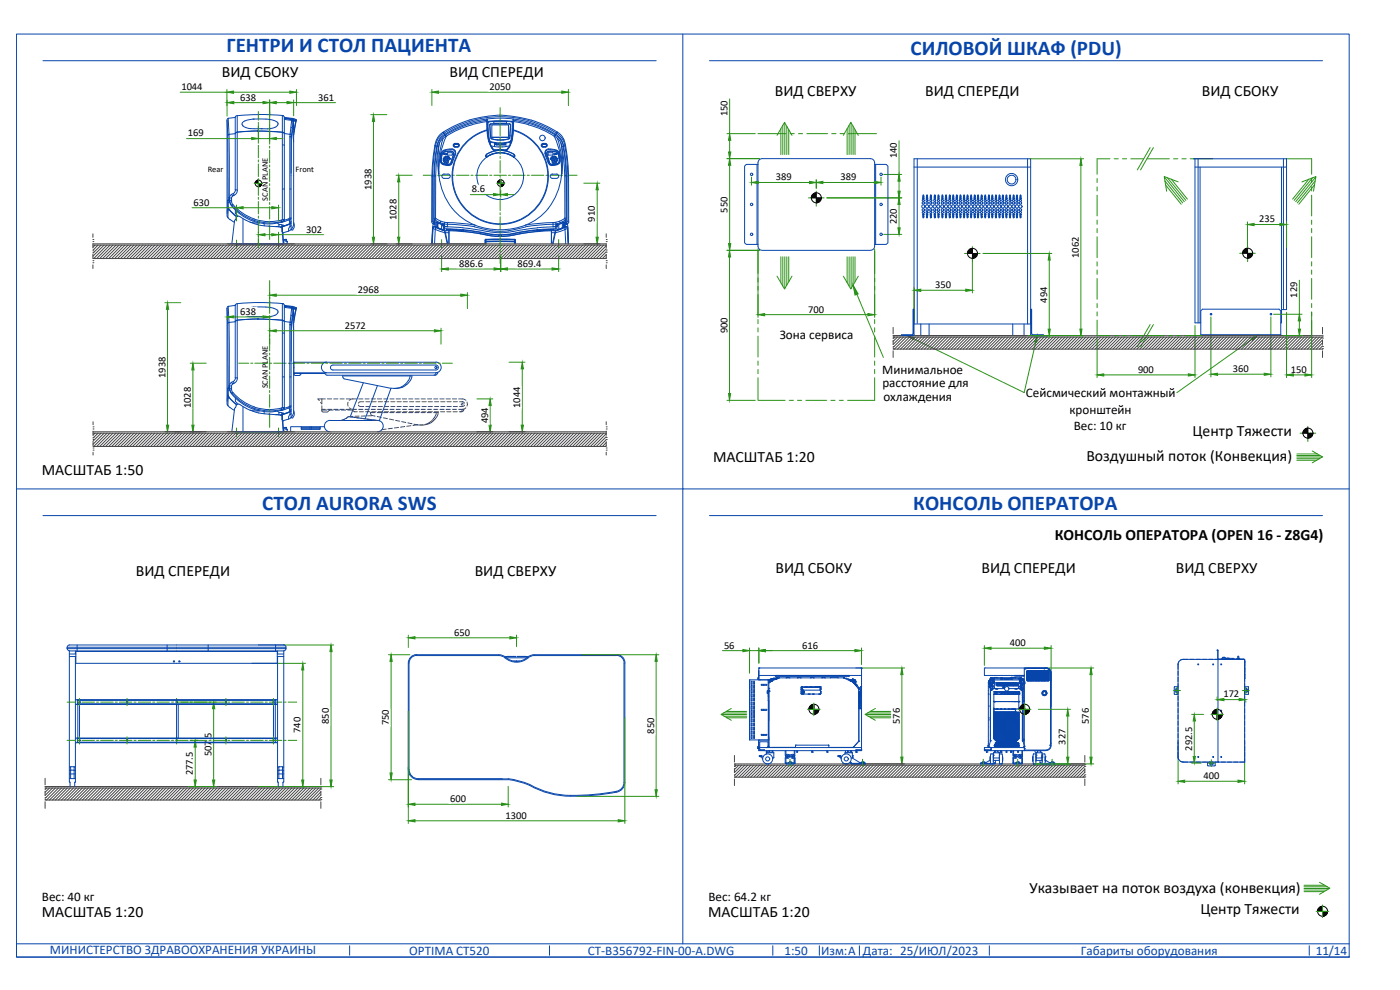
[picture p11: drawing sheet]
<svg xmlns="http://www.w3.org/2000/svg" width="420mm" height="297mm" viewBox="0 0 420 297" stroke-linecap="round" stroke-linejoin="round" font-family="sans-serif">
<defs><g id="words">
<g font-size="6.3" fill="#0745ab">
<text x="68" y="15.7">ГЕНТРИ И СТОЛ ПАЦИЕНТА</text>
<text x="273.3" y="16.6">СИЛОВОЙ ШКАФ (PDU)</text>
<text x="78.7" y="153">СТОЛ AURORA SWS</text>
<text x="274.1" y="153">КОНСОЛЬ ОПЕРАТОРА</text>
</g>
<g font-size="4.7">
<text x="66.6" y="23.1">ВИД СБОКУ</text>
<text x="134.9" y="23.1">ВИД СПЕРЕДИ</text>
<text x="232.6" y="28.8">ВИД СВЕРХУ</text>
<text x="277.7" y="28.8">ВИД СПЕРЕДИ</text>
<text x="360.7" y="28.8">ВИД СБОКУ</text>
<text x="357.9" y="130.8">Центр Тяжести</text>
<text x="12.5" y="142.6">МАСШТАБ 1:50</text>
<text x="214" y="138.7">МАСШТАБ 1:20</text>
<text x="326" y="138.4">Воздушный поток (Конвекция)</text>
<text x="316.6" y="162">КОНСОЛЬ ОПЕРАТОРА (OPEN 16 - Z8G4)</text>
<text x="40.8" y="172.8">ВИД СПЕРЕДИ</text>
<text x="142.5" y="172.8">ВИД СВЕРХУ</text>
<text x="232.7" y="171.9">ВИД СБОКУ</text>
<text x="294.6" y="171.9">ВИД СПЕРЕДИ</text>
<text x="352.9" y="171.9">ВИД СВЕРХУ</text>
<text x="308.9" y="267.9">Указывает на поток воздуха (конвекция)</text>
<text x="12.5" y="275.1">МАСШТАБ 1:20</text>
<text x="212.5" y="275.1">МАСШТАБ 1:20</text>
<text x="360.2" y="274.3">Центр Тяжести</text>
</g>
<g font-size="3.9">
<text x="234" y="101.7">Зона сервиса</text>
<text x="264.8" y="112.1">Минимальное</text>
<text x="264.8" y="116.2">расстояние для</text>
<text x="307.9" y="119.2">Cейсмический монтажный</text>
<text x="265.1" y="120.4">охлаждения</text>
<text x="321" y="124.2">кронштейн</text>
<text x="322.2" y="129.1">Вес: 10 кг</text>
<text x="12.6" y="270.4">Вес: 40 кг</text>
<text x="212.6" y="270.4">Вес: 64.2 кг</text>
</g>
<g font-size="3.9" fill="#0745ab">
<text x="15" y="286.1">МИНИСТЕРСТВО ЗДРАВООХРАНЕНИЯ УКРАИНЫ</text>
<text x="122.8" y="286.4">OPTIMA CT520</text>
<text x="176.4" y="286.4">CT-B356792-FIN-00-A.DWG</text>
<text x="235.4" y="286.4">1:50</text>
<text x="246.4" y="286.4">Изм:A</text>
<text x="259" y="286.4">Дата: 25/ИЮЛ/2023</text>
<text x="324.4" y="286.4">Габариты оборудования</text>
<text x="394.9" y="286.4">11/14</text>
</g>
<g font-size="3.2">
<text x="54.4" y="27">1044</text>
<text x="146.9" y="27">2050</text>
<text x="72.1" y="30.2">638</text>
<text x="95.4" y="30.2">361</text>
<text x="218.3" y="34.9" transform="rotate(-90 218.3 34.9)">150</text>
<text x="56.3" y="40.9">169</text>
<text x="269.2" y="47.5" transform="rotate(-90 269.2 47.5)">140</text>
<text x="111.4" y="57" transform="rotate(-90 111.4 57)">1938</text>
<text x="141.6" y="57.8">8.6</text>
<text x="232.9" y="54.1">389</text>
<text x="252.3" y="54.1">389</text>
<text x="58.1" y="61.7">630</text>
<text x="218.3" y="63.8" transform="rotate(-90 218.3 63.8)">550</text>
<text x="91.9" y="69.8">302</text>
<text x="119" y="66.1" transform="rotate(-90 119 66.1)">1028</text>
<text x="178.5" y="66.5" transform="rotate(-90 178.5 66.5)">910</text>
<text x="269.2" y="67.3" transform="rotate(-90 269.2 67.3)">220</text>
<text x="377.9" y="66.7">235</text>
<text x="323.8" y="77.4" transform="rotate(-90 323.8 77.4)">1062</text>
<text x="137.8" y="80.1">886.6</text>
<text x="155.3" y="80.1">869.4</text>
<text x="107.4" y="87.9">2968</text>
<text x="280.7" y="86.5">350</text>
<text x="389.3" y="89.3" transform="rotate(-90 389.3 89.3)">129</text>
<text x="72.1" y="94.4">638</text>
<text x="242.6" y="93.8">700</text>
<text x="314.2" y="90.8" transform="rotate(-90 314.2 90.8)">494</text>
<text x="103.4" y="98.6">2572</text>
<text x="218.3" y="100" transform="rotate(-90 218.3 100)">900</text>
<text x="49.6" y="113.4" transform="rotate(-90 49.6 113.4)">1938</text>
<text x="341.5" y="111.8">900</text>
<text x="370" y="111.6">360</text>
<text x="387.4" y="111.8">150</text>
<text x="57.3" y="122.5" transform="rotate(-90 57.3 122.5)">1028</text>
<text x="156.1" y="122.4" transform="rotate(-90 156.1 122.4)">1044</text>
<text x="146.5" y="127" transform="rotate(-90 146.5 127)">494</text>
<text x="136.3" y="190.7">650</text>
<text x="217.3" y="194.6">56</text>
<text x="240.7" y="194.6">616</text>
<text x="303.1" y="193.9">400</text>
<text x="367.1" y="209.3">172</text>
<text x="90.2" y="219.9" transform="rotate(-90 90.2 219.9)">740</text>
<text x="98.7" y="217.2" transform="rotate(-90 98.7 217.2)">850</text>
<text x="116.7" y="217.6" transform="rotate(-90 116.7 217.6)">750</text>
<text x="196.3" y="220.1" transform="rotate(-90 196.3 220.1)">850</text>
<text x="270" y="217.2" transform="rotate(-90 270 217.2)">576</text>
<text x="326.8" y="217.2" transform="rotate(-90 326.8 217.2)">576</text>
<text x="63.4" y="226.9" transform="rotate(-90 63.4 226.9)">507.5</text>
<text x="319.8" y="223.4" transform="rotate(-90 319.8 223.4)">327</text>
<text x="357.7" y="225.2" transform="rotate(-90 357.7 225.2)">292.5</text>
<text x="57.9" y="232.7" transform="rotate(-90 57.9 232.7)">277.5</text>
<text x="361.2" y="233.8">400</text>
<text x="135.1" y="240.7">600</text>
<text x="151.8" y="245.6">1300</text>
</g>
<g font-size="2.5">
<text x="62.3" y="51.6">Rear</text>
<text x="88.7" y="51.6">Front</text>
<text x="80.4" y="60.2" transform="rotate(-90 80.4 60.2)">SCAN PLANE</text>
<text x="80.4" y="116.6" transform="rotate(-90 80.4 116.6)">SCAN PLANE</text>
</g>
</g></defs>
<!-- layer: 0 -->
<g fill="none" stroke="#2b9317" stroke-width=".3">
<path d="M234.3 38.7v7.7M234.9 37.6v8.8M235.5 36.8v9.6M236.1 37.9v8.5M236.7 38.9v7.5M254.2 38.7v7.7M254.8 37.6v8.8M255.4 36.8v9.6M256 37.9v8.5M256.6 38.9v7.5M76.3 55h2.5M77.5 53.8v2.5"/>
<path d="M149 55h2.5M150.3 53.7v2.5M233.2 40.6l2.2-3.9 2.3 3.9M253.1 40.6l2.2-3.9 2.3 3.9M349.4 53.1l6 7.4M349.6 54.3l5.4 6.6M349.8 55.5l4.7 5.8M350.4 53.4l5.5 6.7M351.5 53.8l4.8 5.9M353.6 54.6l-4.2-1.6 .7 4.4M390.7 54.6l4.2-1.6-.7 4.4M392.8 53.8l-4.9 5.9"/>
<path d="M393.9 53.4l-5.5 6.7M394.5 55.5l-4.7 5.8M394.7 54.3l-5.4 6.6M394.9 53.1l-6 7.4M71 72v2.5M83.6 72v2.5M132.5 71.9v2.5M167.7 71.9v2.5M234.3 77.1v7.7M234.9 77.1v8.7M235.5 77.1v9.5M236.1 77.1v8.5"/>
<path d="M236.7 77.1v7.4M254.2 77.1v7.7M254.8 77.1v8.7M255.4 77.1v9.5M256 77.1v8.5l9.1 21.6M256.6 77.1v7.4M233.2 82.9l2.2 3.8 2.3-3.8M253.1 82.9l2.2 3.8 2.3-3.8M274.2 101.6l33.2 16.2 3.4-15.1M377.2 100.7l-24 17.1M71 128.4v2.6M83.6 128.4v2.6"/>
<path d="M389.2 137.1h7.6M389.2 136.7h7M389.2 136.2h6.1M389.2 137.6h6.8M389.2 138.1h6M393.8 135.3l3.1 1.8-3.1 1.8M216.5 214.4h7.6M217.1 213.9h7M217.3 214.9h6.8M218 213.5h6.1M218.1 215.4h6M219.5 212.6l-3.1 1.7 3.1 1.8"/>
<path d="M242.3 212.8h3.9M244.2 211v3.7M259.7 214.4h7.6M260.3 213.9h7M260.5 214.9h6.8M261.2 213.5h6.1M261.4 215.4h5.9M262.7 212.6l-3.1 1.7 3.1 1.8M305.6 212.8h3.8M307.5 211v3.7M363.4 214.3h3.8M365.3 212.4v3.9"/>
<path d="M391.4 266.6h7.6M391.4 266.1h7M391.4 265.6h6.1M391.4 267.1h6.8M391.4 267.5h5.9M395 273.4h3.8M396 264.7l3.1 1.8-3.1 1.8M396.9 271.5v3.8"/>
</g>
<!-- layer: GE-MAIN_AXIS -->
<g fill="none" stroke="#2b9317" stroke-width=".3">
<path d="M77.5 33.5v2.6M77.5 36.7v.7M77.5 37.9v3.8M80.9 33.4v4.2M80.9 38.2v.7M80.9 39.5v3.7M150.1 32.3v2.8M150.1 35.7v.6M150.1 36.9v3.8M77.5 42.3v.7M77.5 43.6v3.7M77.5 48v.6"/>
<path d="M77.5 49.2v3.8M77.5 53.6v.6M77.5 54.8v3.8M77.5 59.2v.6M80.9 43.9v.6M80.9 45.1v3.8M80.9 49.5v.6M80.9 50.7v3.8M80.9 55.1v.6M80.9 56.4v3.7M127 52.6h2.5M130.1 52.6h.7"/>
<path d="M131.3 52.6h3.8M135.7 52.6h.6M137 52.6h3.7M141.4 52.6h.6M142.6 52.6h3.8M147 52.6h.6M148.2 52.6h3.8M150.1 41.3v.6M150.1 42.6v3.7M150.1 46.9v.7M150.1 48.2v3.7M150.1 52.5v.7"/>
<path d="M150.1 53.8v3.7M150.1 58.2v.6M150.1 59.5v3.7M152.6 52.6h.6M153.9 52.6h3.7M158.2 52.6h.7M159.5 52.6h3.7M163.9 52.6h.6M165.1 52.6h3.8M169.5 52.6h.6M170.7 52.6h2.5M242.6 59.4h4.7"/>
<path d="M245 57.3v4.6M77.5 60.5v3.7M77.5 64.8v.7M77.5 66.1v3.7M77.5 70.5v.6M77.5 71.7v2.7M80.9 60.7v.7M80.9 62v3.7M80.9 66.4v.6M80.9 67.6v4.3M150.1 63.8v.6M150.1 65v3.8"/>
<path d="M150.1 69.4v.6M150.1 70.7v3.7M150.1 75.1v.6M150.1 76.3v2.8M289.5 76h4.7M291.8 74v4.5M372.1 76h4.7M374.4 74v4.5M80.9 84.2v4.2M80.9 89v.7M80.9 90.3v3.7M80.9 94.7v.6"/>
<path d="M80.9 95.9v3.8M71.6 109h3M75.3 109h.6M76.5 109h3.7M80.9 109h.6M80.9 100.3v.6M80.9 101.5v3.8M80.9 105.9v.6M80.9 107.2v3.7M80.9 111.6v.6M80.9 112.8v3.8M80.9 117.2v.6"/>
<path d="M80.9 118.4v3.8M82.1 109h3.8M86.5 109h.6M87.7 109h3.8M92.1 109h.6M93.4 109h3.7M97.7 109h.7M99 109h3.7M103.4 109h.6M104.6 109h3.8M109 109h.6M110.3 109h3.7"/>
<path d="M114.6 109h.7M115.9 109h3.7M120.3 109h.6M121.5 109h3.8M125.9 109h.6M127.1 109h3.8M131.5 109h.6M132.7 109h3M80.9 122.8v.6M80.9 124.1v4.1M390.2 130h4.7M392.5 127.9v4.6"/>
<path d="M20.1 210.7h2.6M23.4 210.7h.6M23.9 209.6v2.1M24.6 210.7h3.7M29 210.7h.6M30.2 210.7h3.8M34.6 210.7h.6M35.8 210.7h3.8M38.1 209.6v2.1M40.2 210.7h.6M41.5 210.7h3.7M45.8 210.7h.7"/>
<path d="M47.1 210.7h3.7M51.5 210.7h.6M52.7 210.7h3.8M53 209.6v2.1M57.1 210.7h.6M58.4 210.7h3.7M62.7 210.7h.7M64 210.7h3.7M67.8 209.6v2.1M68.4 210.7h.6M69.6 210.7h3.7M74 210.7h.6"/>
<path d="M75.2 210.7h3.8M79.6 210.7h.6M80.8 210.7h3.8M82.1 209.6v2.1M85.2 210.7h.6M86.5 210.7h2.6M352.2 207.2h2.1M353.2 206.1v2.2M372.8 207.2h2.1M373.9 206.1v2.2M20.1 222.1h2.6M23.4 222.1h.6"/>
<path d="M23.9 221.1v2.1M24.6 222.1h3.7M29 222.1h.6M30.2 222.1h3.8M34.6 222.1h.6M35.8 222.1h3.8M38.1 221.1v2.1M40.2 222.1h.6M41.5 222.1h3.7M45.8 222.1h.7M47.1 222.1h3.7M51.5 222.1h.6"/>
<path d="M52.7 222.1h3.8M53 221.1v2.1M57.1 222.1h.6M58.4 222.1h3.7M62.7 222.1h.7M64 222.1h3.7M67.8 221.1v2.1M68.4 222.1h.6M69.6 222.1h3.7M74 222.1h.6M75.2 222.1h3.8M79.6 222.1h.6"/>
<path d="M80.8 222.1h3.8M82.1 221.1v2.1M85.2 222.1h.6M86.5 222.1h2.6M237.1 227.8v2.1M258.9 227.8v2.1M295.1 227.8v2.1M305.4 227.8v2.1M315.8 227.8v2.1M362.5 229h2.1M363.5 227.9v2.1"/>
</g>
<!-- layer: 0 -->
<g fill="none" stroke="#000" stroke-width=".3">
<path d="M77.1 54.2l-.5 .4M77.2 54.1l-.6 .7M77.4 54.1l-.9 .8M77.5 54l-1 1M77.5 55h.1M77.5 54.1l-.9 .9M77.5 54.2l-.8 .8M77.5 54.3l-.7 .7M77.5 54.4l-.6 .6M77.5 54.6l-.4 .4M77.5 54.7l-.3 .3M77.5 54.8l-.3 .2"/>
<path d="M77.5 54.9l-.2 .1M77.5 55h-.1M77.5 54v2l1-1M77.6 55l-.1 .1M77.7 55l-.2 .2M77.8 55l-.3 .3M77.9 55l-.4 .4M78 55l-.5 .6M78.1 55l-.6 .6M78.2 55l-.7 .7M78.3 55l-.8 .9M78.4 55l-.9 .9"/>
<path d="M78.4 55.6l-.3 .3M78.5 55.4l-.6 .6M78.5 55.3l-.7 .7M78.6 55.1l-1 1M149.8 54.1l-.4 .4M150 54l-.7 .7M150.2 53.9l-.9 1M150.3 54l-1 1M150.3 54.1l-.9 .9M150.3 54.2l-.8 .8M150.3 54.4l-.6 .6M150.3 54.5l-.5 .5"/>
<path d="M150.3 54.6l-.4 .4M150.3 54.7l-.3 .3M150.3 54.8l-.2 .2M150.3 54.8l-.1 .2M150.3 53.9v2.1l1-1-1 .9M150.4 55h-.1M150.4 55l-.1 .1M150.5 55l-.2 .2M150.7 55l-.4 .4M150.8 55l-.5 .5M150.9 55l-.6 .6M151.1 55l-.8 .7"/>
<path d="M151.1 55.5l-.3 .3M151.2 55l-.9 .8M151.2 55.3l-.5 .6M151.2 55.2l-.7 .7M151.3 55.1l-.9 .8M244.4 57.9l-.8 .9M244.7 57.8l-1.2 1.3M245 57.8l-1.6 1.6M245 58.1l-1.3 1.3M245 58.3l-1.1 1.1M245 58.5l-.9 .9M245 58.7l-.7 .7"/>
<path d="M245 58.9l-.5 .5M245 59.2l-.2 .2M245 59.4h.1M245.2 59.4l-.2 .2M245.5 59.4l-.5 .4M245.7 59.4l-.7 .7M245.9 59.4l-.9 .9M246.2 59.4l-1.2 1.1M246.4 59.4l-1.4 1.4M246.5 59.7l-1.2 1.1M246.5 59.5l-1.4 1.4M246.3 60.1l-.6 .6"/>
<path d="M291.2 74.6l-.8 .9M291.6 74.5l-1.3 1.3M291.8 74.5l-1.5 1.5M291.8 74.7l-1.3 1.3M291.8 74.9l-1.1 1.1M291.8 75.2l-.9 .8M291.8 75.4l-.6 .6M291.8 75.6l-.4 .4M291.8 75.8l-.2 .2M291.9 76l-.1 .1M292.1 76l-.3 .3M292.3 76l-.5 .5"/>
<path d="M292.6 76l-.8 .7M292.8 76l-1 1M293 76l-1.2 1.2M293.2 76.8l-.6 .6M293.2 76l-1.4 1.4M293.3 76.4l-1.1 1.1M293.4 76.1l-1.5 1.5M373.8 74.6l-.8 .8M374.1 74.5l-1.2 1.2M374.4 74.5l-1.5 1.5M374.4 74.7l-1.3 1.3M374.4 74.9l-1.1 1.1"/>
<path d="M374.4 75.1l-.9 .9M374.4 75.4l-.6 .6M374.4 75.6l-.4 .4M374.4 75.8l-.2 .2M374.4 76h.1M374.7 76l-.3 .3M374.9 76l-.5 .5M375.1 76l-.7 .7M375.4 76l-1 .9M375.6 76l-1.2 1.1M375.7 76.7l-.6 .7M375.8 76l-1.4 1.4"/>
<path d="M375.9 76.1l-1.4 1.4M375.9 76.3l-1.1 1.2M392 128.6l-.9 .8M392.2 128.5l-1.2 1.2M392.5 128.5l-1.5 1.5M392.5 128.7l-1.3 1.3M392.5 128.9l-1.1 1.1M392.5 129.1l-.8 .9M392.5 129.3l-.6 .7M392.5 129.6l-.4 .4M392.5 129.8l-.2 .2M392.5 130h.1"/>
<path d="M392.8 130l-.3 .2M393 130l-.5 .4M393.2 130l-.7 .7M393.4 130l-.9 .9M393.7 130l-1.2 1.1M393.9 130.7l-.7 .6M393.9 130l-1.4 1.4M394 130.3l-1.2 1.2M394 130.1l-1.4 1.4M242.8 212.8l1.4-1.5v3M243.6 211.5l-.7 .7M243.8 211.4l-1 1"/>
<path d="M244 211.3l-1.2 1.3M244.1 211.3l-1.4 1.4M244.2 212.8h.1M244.2 211.5l-1.3 1.3M244.2 211.6l-1.2 1.2M244.2 211.8l-1.1 1M244.2 211.9l-.9 .9M244.2 212l-.8 .8M244.2 212.1l-.6 .7M244.2 212.3l-.5 .5M244.2 212.4l-.4 .4M244.2 212.5l-.2 .3"/>
<path d="M244.2 212.7l-.1 .1M244.3 212.8l-.1 .2M244.5 212.8l-.3 .3M244.6 212.8l-.4 .4M244.8 212.8l-.6 .5M244.9 212.8l-.7 .7M245 212.8l-.8 .8M245.1 212.8l-.9 1M245.3 212.8l-1.1 1.1M245.4 212.8l-1.2 1.2M245.5 213.7l-.4 .4M245.6 212.8l-1.4 1.3"/>
<path d="M245.6 213.4l-.8 .9M245.7 212.8l-1.5 1.5M245.7 213l-1.2 1.3M245.7 213.2l-1.1 1.1M245.8 212.9l-1.5 1.4M306 212.8l1.5-1.5v3M306.9 211.5l-.8 .7M307.1 211.4l-1 1M307.2 211.3l-1.2 1.3M307.4 211.3l-1.4 1.4M307.5 212.8h.1M307.5 211.5l-1.4 1.3"/>
<path d="M307.5 211.6l-1.2 1.2M307.5 211.8l-1.1 1M307.5 211.9l-.9 .9M307.5 212l-.8 .8M307.5 212.1l-.7 .7M307.5 212.3l-.6 .5M307.5 212.4l-.4 .4M307.5 212.5l-.3 .3M307.5 212.7l-.2 .1M307.6 212.8l-.1 .2M307.7 212.8l-.2 .3M307.9 212.8l-.4 .4"/>
<path d="M308 212.8l-.5 .5M308.1 212.8l-.6 .7M308.3 212.8l-.8 .8M308.4 212.8l-.9 1M308.6 212.8l-1.1 1.1M308.7 212.8l-1.2 1.2M308.8 213.7l-.5 .4M308.8 212.8l-1.3 1.3M308.9 212.8l-1.4 1.5M308.9 213.4l-.9 .9M309 213.2l-1.1 1.1M309 212.9l-1.5 1.4"/>
<path d="M309 213l-1.3 1.3M363.8 214.3l1.5-1.4v3M364.6 213l-.7 .7M364.9 212.9l-1.1 1M365 212.9l-1.2 1.2M365.2 212.8l-1.4 1.4M365.3 213l-1.4 1.3M365.3 213.1l-1.2 1.2M365.3 213.2l-1.1 1.1M365.3 213.4l-1 .9M365.3 213.5l-.8 .8M365.3 213.7l-.7 .6"/>
<path d="M365.3 213.8l-.6 .5M365.3 213.9l-.4 .4M365.3 214.1l-.3 .2M365.3 214.2l-.1 .1M365.4 214.3l-.1 .1M365.5 214.3l-.2 .3M365.7 214.3l-.4 .4M365.8 214.3l-.5 .6M365.9 214.3l-.6 .7M366.1 214.3l-.8 .8M366.2 214.3l-.9 .9M366.3 214.3l-1 1.1"/>
<path d="M366.5 214.3l-1.2 1.2M366.6 214.3l-1.3 1.4M366.6 215.2l-.5 .4M366.7 214.3l-1.4 1.5M366.7 214.9l-.9 .8M366.8 214.7l-1.1 1.1M366.8 214.4l-1.4 1.5M366.8 214.6l-1.3 1.2M396.3 272l-.8 .8M396.5 272l-1 1M396.6 271.9l-1.2 1.3M396.8 271.9l-1.4 1.4"/>
<path d="M396.9 272l-1.5 1.4M396.9 272.1l-1.4 1.3M396.9 272.2l-1.2 1.2M396.9 272.3l-1.1 1.1M396.9 272.5l-.9 .9M396.9 272.6l-.8 .8M396.9 272.7l-.7 .7M396.9 272.9l-.5 .5M396.9 273l-.4 .4M396.9 273.1l-.3 .3M396.9 273.3l-.2 .1M396.9 271.9v3"/>
<path d="M397 273.4l-.1 .1M397.2 273.4l-.3 .3M397.3 273.4l-.4 .4M397.4 273.4l-.5 .6M397.5 273.4l-.6 .7M397.7 273.4l-.8 .8M397.8 273.4l-.9 .9M398 273.4l-1.1 1.1M398.1 273.4l-1.2 1.2M398.2 274.2l-.5 .5M398.2 273.4l-1.3 1.3M398.3 273.4l-1.4 1.4"/>
<path d="M398.3 274l-.8 .8M398.4 273.8l-1.1 1.1M398.4 273.5l-1.5 1.4M398.4 273.6l-1.3 1.3"/>
<circle cx="77.6" cy="55" r=".99"/>
<circle cx="150.3" cy="54.9" r=".99"/>
<circle cx="245" cy="59.3" r="1.5"/>
<circle cx="291.9" cy="76" r="1.5"/>
<circle cx="374.4" cy="76" r="1.5"/>
<circle cx="392.5" cy="130" r="1.5"/>
<circle cx="244.3" cy="212.8" r="1.5"/>
<circle cx="307.5" cy="212.8" r="1.5"/>
<circle cx="365.3" cy="214.3" r="1.5"/>
<circle cx="396.9" cy="273.4" r="1.5"/>
</g>
<g fill="none" stroke="#0745ab" stroke-width=".3">
<path d="M4.9 10.2h400v277h-400zM204.9 10.2v136.5h200M212.9 18.2h184M227.5 49.3h-3.5l-.5 .5v23.1l.5 .4h3.5M227.9 47.9l.8-.3h32.5a1.29 1.29 0 0 1 1.3 1.3v24.9a1.29 1.29 0 0 1-1.3 1.3h-32.5a1.22 1.22 0 0 1-1.2-1.3v-25.1zM262.5 49.3h3.5l.5 .5v23.1l-.5 .4h-3.5M274.3 47.6h35v49.6h-35zM274.3 50.1h35M275.3 47.6v49.4M308.4 47.6v49.6M358.2 47.6h27.9v45.3h-1.5M358.6 50.1h27.5"/>
<path d="M358.6 47.6v49.3h1.8M359.6 47.6v49.3M360.2 50.1v46.8M384.6 50.1v46.8h-.2M385.2 47.6v45.3M276.3 97.2v3.5h2.5v-3.5M303.9 97.2v3.5M307.3 97.2v3.5M273.8 100.4h-3.2v.3h3.5l.2-.3M273.8 100.4l.2-.2v-7.4h.3v7.7M304.5 100.7h3.4M309.9 100.4l-.2-.2-.1-7.4h-.3v7.7l.3 .2h3.5v-.3h-3.2"/>
<path d="M360.4 100.4h24M384.1 100.7h-23.7v-7.4l.5-.5h23l.5 .5v7.4M4.9 146.7h200v136.5M12.9 154.7h184M212.9 154.7h184M104.9 283.8v2.8M164.9 283.8v2.8M231.9 283.8v2.8M245.9 283.8v2.8M257.9 283.8v2.8M296.9 283.8v2.8M392.9 283.8v2.8"/>
<path d="M404.9 283.2h-400v4h400"/>
<circle cx="277.1" cy="59.5" r=".23"/>
<circle cx="277.1" cy="59" r=".18"/>
<circle cx="277.1" cy="58.6" r=".13"/>
<circle cx="278.2" cy="59" r=".16"/>
<circle cx="278.2" cy="58.6" r=".12"/>
<circle cx="278.2" cy="59.4" r=".23"/>
<circle cx="279.3" cy="59" r=".17"/>
<circle cx="279.3" cy="58.6" r=".13"/>
<circle cx="279.4" cy="59.4" r=".23"/>
<circle cx="280.5" cy="59" r=".17"/>
<circle cx="280.5" cy="59.4" r=".22"/>
<circle cx="280.5" cy="58.6" r=".13"/>
<circle cx="281.6" cy="59" r=".17"/>
<circle cx="281.6" cy="59.4" r=".22"/>
<circle cx="281.6" cy="58.6" r=".13"/>
<circle cx="282.8" cy="59.5" r=".23"/>
<circle cx="282.8" cy="58.6" r=".14"/>
<circle cx="282.8" cy="59" r=".18"/>
<circle cx="283.9" cy="59.5" r=".23"/>
<circle cx="283.9" cy="58.6" r=".14"/>
<circle cx="283.9" cy="59" r=".18"/>
<circle cx="285" cy="59.5" r=".23"/>
<circle cx="285" cy="58.6" r=".14"/>
<circle cx="285" cy="59" r=".18"/>
<circle cx="286.1" cy="59.5" r=".23"/>
<circle cx="286.1" cy="58.6" r=".14"/>
<circle cx="286.1" cy="59" r=".18"/>
<circle cx="287.1" cy="59.5" r=".23"/>
<circle cx="287.1" cy="58.6" r=".14"/>
<circle cx="287.1" cy="59" r=".18"/>
<circle cx="288.2" cy="59.5" r=".23"/>
<circle cx="288.2" cy="59" r=".18"/>
<circle cx="288.2" cy="58.6" r=".13"/>
<circle cx="289.3" cy="59.5" r=".23"/>
<circle cx="289.3" cy="58.6" r=".14"/>
<circle cx="289.3" cy="59" r=".17"/>
<circle cx="290.3" cy="59.5" r=".23"/>
<circle cx="290.3" cy="58.6" r=".14"/>
<circle cx="290.4" cy="59" r=".17"/>
<circle cx="291.4" cy="59.5" r=".23"/>
<circle cx="291.4" cy="58.6" r=".14"/>
<circle cx="291.5" cy="59" r=".17"/>
<circle cx="292.5" cy="59.5" r=".23"/>
<circle cx="292.5" cy="58.6" r=".14"/>
<circle cx="292.5" cy="59" r=".17"/>
<circle cx="293.5" cy="59.5" r=".23"/>
<circle cx="293.5" cy="58.6" r=".14"/>
<circle cx="293.5" cy="59" r=".17"/>
<circle cx="294.6" cy="59.5" r=".23"/>
<circle cx="294.6" cy="58.6" r=".14"/>
<circle cx="294.6" cy="59" r=".17"/>
<circle cx="295.7" cy="59" r=".19"/>
<circle cx="295.7" cy="59.5" r=".23"/>
<circle cx="295.7" cy="58.6" r=".13"/>
<circle cx="296.7" cy="59" r=".17"/>
<circle cx="296.8" cy="59.4" r=".22"/>
<circle cx="296.8" cy="58.6" r=".13"/>
<circle cx="297.8" cy="59" r=".19"/>
<circle cx="297.8" cy="59.5" r=".23"/>
<circle cx="297.8" cy="58.6" r=".13"/>
<circle cx="298.9" cy="59" r=".17"/>
<circle cx="298.9" cy="59.4" r=".22"/>
<circle cx="298.9" cy="58.6" r=".13"/>
<circle cx="299.9" cy="59" r=".17"/>
<circle cx="299.9" cy="59.4" r=".22"/>
<circle cx="300" cy="58.6" r=".13"/>
<circle cx="300.9" cy="59" r=".17"/>
<circle cx="301" cy="59.4" r=".22"/>
<circle cx="301" cy="58.6" r=".13"/>
<circle cx="302" cy="59" r=".17"/>
<circle cx="302" cy="59.4" r=".22"/>
<circle cx="302" cy="58.6" r=".13"/>
<circle cx="303.1" cy="59" r=".17"/>
<circle cx="303.1" cy="59.4" r=".22"/>
<circle cx="303.1" cy="58.6" r=".13"/>
<circle cx="303.6" cy="53.9" r="1.83"/>
<circle cx="303.6" cy="53.9" r="1.31"/>
<circle cx="304.2" cy="59" r=".17"/>
<circle cx="304.2" cy="59.4" r=".22"/>
<circle cx="304.2" cy="58.6" r=".13"/>
<circle cx="305.2" cy="59" r=".17"/>
<circle cx="305.2" cy="59.4" r=".22"/>
<circle cx="305.2" cy="58.6" r=".13"/>
<circle cx="306.2" cy="59" r=".17"/>
<circle cx="306.3" cy="59.4" r=".22"/>
<circle cx="306.3" cy="58.6" r=".13"/>
<circle cx="277.1" cy="61.9" r=".48"/>
<circle cx="277.1" cy="64.5" r=".23"/>
<circle cx="277.1" cy="60.1" r=".31"/>
<circle cx="277.1" cy="63" r=".35"/>
<circle cx="277.1" cy="65.3" r=".14"/>
<circle cx="277.1" cy="64.9" r=".18"/>
<circle cx="277.1" cy="63.8" r=".3"/>
<circle cx="277.1" cy="60.9" r=".34"/>
<circle cx="278.2" cy="60.1" r=".31"/>
<circle cx="278.2" cy="63.8" r=".3"/>
<circle cx="278.2" cy="64.9" r=".16"/>
<circle cx="278.2" cy="65.3" r=".12"/>
<circle cx="278.2" cy="63" r=".37"/>
<circle cx="278.2" cy="64.4" r=".23"/>
<circle cx="278.2" cy="61.9" r=".48"/>
<circle cx="278.2" cy="60.9" r=".35"/>
<circle cx="279.3" cy="60.1" r=".31"/>
<circle cx="279.3" cy="63.8" r=".3"/>
<circle cx="279.3" cy="64.9" r=".17"/>
<circle cx="279.3" cy="65.3" r=".13"/>
<circle cx="279.3" cy="64.4" r=".25"/>
<circle cx="279.4" cy="63" r=".37"/>
<circle cx="279.4" cy="61.9" r=".48"/>
<circle cx="279.4" cy="60.9" r=".35"/>
<circle cx="280.5" cy="64.4" r=".24"/>
<circle cx="280.5" cy="60.1" r=".31"/>
<circle cx="280.5" cy="63" r=".35"/>
<circle cx="280.5" cy="63.8" r=".3"/>
<circle cx="280.5" cy="64.9" r=".17"/>
<circle cx="280.5" cy="61.9" r=".47"/>
<circle cx="280.5" cy="60.9" r=".34"/>
<circle cx="280.5" cy="65.3" r=".13"/>
<circle cx="281.6" cy="64.4" r=".24"/>
<circle cx="281.6" cy="61.9" r=".48"/>
<circle cx="281.6" cy="60.1" r=".31"/>
<circle cx="281.6" cy="63" r=".35"/>
<circle cx="281.6" cy="63.8" r=".3"/>
<circle cx="281.6" cy="64.9" r=".17"/>
<circle cx="281.6" cy="60.9" r=".34"/>
<circle cx="281.6" cy="65.3" r=".13"/>
<circle cx="282.8" cy="64.4" r=".24"/>
<circle cx="282.8" cy="61.9" r=".48"/>
<circle cx="282.8" cy="60.1" r=".31"/>
<circle cx="282.8" cy="63" r=".35"/>
<circle cx="282.8" cy="65.3" r=".14"/>
<circle cx="282.8" cy="64.9" r=".18"/>
<circle cx="282.8" cy="63.8" r=".3"/>
<circle cx="282.8" cy="60.9" r=".34"/>
<circle cx="283.9" cy="64.4" r=".24"/>
<circle cx="283.9" cy="61.9" r=".48"/>
<circle cx="283.9" cy="60.1" r=".31"/>
<circle cx="283.9" cy="63" r=".35"/>
<circle cx="283.9" cy="65.3" r=".14"/>
<circle cx="283.9" cy="64.9" r=".18"/>
<circle cx="283.9" cy="63.8" r=".3"/>
<circle cx="283.9" cy="60.9" r=".34"/>
<circle cx="285" cy="64.4" r=".24"/>
<circle cx="285" cy="61.9" r=".48"/>
<circle cx="285" cy="60.1" r=".31"/>
<circle cx="285" cy="63" r=".35"/>
<circle cx="285" cy="65.3" r=".14"/>
<circle cx="285" cy="64.9" r=".18"/>
<circle cx="285" cy="63.8" r=".3"/>
<circle cx="285" cy="60.9" r=".34"/>
<circle cx="286.1" cy="64.4" r=".24"/>
<circle cx="286.1" cy="61.9" r=".48"/>
<circle cx="286.1" cy="60.1" r=".31"/>
<circle cx="286.1" cy="63" r=".35"/>
<circle cx="286.1" cy="65.3" r=".14"/>
<circle cx="286.1" cy="64.9" r=".18"/>
<circle cx="286.1" cy="63.8" r=".3"/>
<circle cx="286.1" cy="60.9" r=".34"/>
<circle cx="287.1" cy="64.4" r=".24"/>
<circle cx="287.1" cy="61.9" r=".48"/>
<circle cx="287.1" cy="60.1" r=".31"/>
<circle cx="287.1" cy="63" r=".35"/>
<circle cx="287.1" cy="65.3" r=".14"/>
<circle cx="287.1" cy="64.9" r=".18"/>
<circle cx="287.1" cy="63.8" r=".3"/>
<circle cx="287.1" cy="60.9" r=".34"/>
<circle cx="288.2" cy="61.9" r=".48"/>
<circle cx="288.2" cy="64.5" r=".23"/>
<circle cx="288.2" cy="60.1" r=".31"/>
<circle cx="288.2" cy="63" r=".35"/>
<circle cx="288.2" cy="65.3" r=".14"/>
<circle cx="288.2" cy="64.9" r=".18"/>
<circle cx="288.2" cy="63.8" r=".3"/>
<circle cx="288.2" cy="60.9" r=".34"/>
<circle cx="289.3" cy="63" r=".37"/>
<circle cx="289.3" cy="61.9" r=".48"/>
<circle cx="289.3" cy="64.5" r=".23"/>
<circle cx="289.3" cy="60.1" r=".31"/>
<circle cx="289.3" cy="60.9" r=".35"/>
<circle cx="289.3" cy="65.3" r=".14"/>
<circle cx="289.3" cy="63.8" r=".3"/>
<circle cx="289.3" cy="64.9" r=".17"/>
<circle cx="290.3" cy="61.9" r=".48"/>
<circle cx="290.3" cy="64.5" r=".23"/>
<circle cx="290.3" cy="60.1" r=".31"/>
<circle cx="290.3" cy="63" r=".35"/>
<circle cx="290.3" cy="65.3" r=".14"/>
<circle cx="290.3" cy="63.8" r=".3"/>
<circle cx="290.3" cy="60.9" r=".34"/>
<circle cx="290.4" cy="64.9" r=".17"/>
<circle cx="291.4" cy="63" r=".37"/>
<circle cx="291.4" cy="61.9" r=".48"/>
<circle cx="291.4" cy="64.5" r=".23"/>
<circle cx="291.4" cy="60.1" r=".31"/>
<circle cx="291.4" cy="60.9" r=".35"/>
<circle cx="291.4" cy="65.3" r=".14"/>
<circle cx="291.4" cy="63.8" r=".3"/>
<circle cx="291.5" cy="64.9" r=".17"/>
<circle cx="292.5" cy="63" r=".37"/>
<circle cx="292.5" cy="61.9" r=".48"/>
<circle cx="292.5" cy="64.5" r=".23"/>
<circle cx="292.5" cy="60.1" r=".31"/>
<circle cx="292.5" cy="60.9" r=".35"/>
<circle cx="292.5" cy="65.3" r=".14"/>
<circle cx="292.5" cy="63.8" r=".3"/>
<circle cx="292.5" cy="64.9" r=".17"/>
<circle cx="293.5" cy="63" r=".37"/>
<circle cx="293.5" cy="61.9" r=".48"/>
<circle cx="293.5" cy="64.5" r=".23"/>
<circle cx="293.5" cy="60.1" r=".31"/>
<circle cx="293.5" cy="60.9" r=".35"/>
<circle cx="293.5" cy="65.3" r=".14"/>
<circle cx="293.5" cy="63.8" r=".3"/>
<circle cx="293.5" cy="64.9" r=".17"/>
<circle cx="294.6" cy="63" r=".37"/>
<circle cx="294.6" cy="61.9" r=".48"/>
<circle cx="294.6" cy="64.5" r=".23"/>
<circle cx="294.6" cy="60.1" r=".31"/>
<circle cx="294.6" cy="60.9" r=".35"/>
<circle cx="294.6" cy="65.3" r=".14"/>
<circle cx="294.6" cy="63.8" r=".3"/>
<circle cx="294.6" cy="64.9" r=".17"/>
<circle cx="295.7" cy="63" r=".37"/>
<circle cx="295.7" cy="61.9" r=".48"/>
<circle cx="295.7" cy="64.5" r=".23"/>
<circle cx="295.7" cy="60.1" r=".31"/>
<circle cx="295.7" cy="60.9" r=".35"/>
<circle cx="295.7" cy="64.9" r=".19"/>
<circle cx="295.7" cy="63.8" r=".3"/>
<circle cx="295.7" cy="65.3" r=".13"/>
<circle cx="296.7" cy="64.9" r=".17"/>
<circle cx="296.8" cy="63" r=".37"/>
<circle cx="296.8" cy="64.4" r=".24"/>
<circle cx="296.8" cy="61.9" r=".48"/>
<circle cx="296.8" cy="60.1" r=".31"/>
<circle cx="296.8" cy="60.9" r=".35"/>
<circle cx="296.8" cy="63.8" r=".3"/>
<circle cx="296.8" cy="65.3" r=".13"/>
<circle cx="297.8" cy="63" r=".37"/>
<circle cx="297.8" cy="61.9" r=".48"/>
<circle cx="297.8" cy="64.5" r=".23"/>
<circle cx="297.8" cy="60.1" r=".31"/>
<circle cx="297.8" cy="60.9" r=".35"/>
<circle cx="297.8" cy="64.9" r=".19"/>
<circle cx="297.8" cy="63.8" r=".3"/>
<circle cx="297.8" cy="65.3" r=".13"/>
<circle cx="298.9" cy="64.9" r=".17"/>
<circle cx="298.9" cy="63" r=".37"/>
<circle cx="298.9" cy="64.4" r=".24"/>
<circle cx="298.9" cy="61.9" r=".48"/>
<circle cx="298.9" cy="60.1" r=".31"/>
<circle cx="298.9" cy="60.9" r=".35"/>
<circle cx="298.9" cy="63.8" r=".3"/>
<circle cx="298.9" cy="65.3" r=".13"/>
<circle cx="299.9" cy="64.9" r=".17"/>
<circle cx="299.9" cy="63" r=".37"/>
<circle cx="299.9" cy="64.4" r=".24"/>
<circle cx="299.9" cy="61.9" r=".48"/>
<circle cx="299.9" cy="60.1" r=".31"/>
<circle cx="299.9" cy="60.9" r=".35"/>
<circle cx="300" cy="63.8" r=".3"/>
<circle cx="300" cy="65.3" r=".13"/>
<circle cx="300.9" cy="64.9" r=".17"/>
<circle cx="300.9" cy="63" r=".37"/>
<circle cx="301" cy="64.4" r=".24"/>
<circle cx="301" cy="61.9" r=".48"/>
<circle cx="301" cy="60.1" r=".31"/>
<circle cx="301" cy="60.9" r=".35"/>
<circle cx="301" cy="63.8" r=".3"/>
<circle cx="301" cy="65.3" r=".13"/>
<circle cx="302" cy="64.9" r=".17"/>
<circle cx="302" cy="63" r=".37"/>
<circle cx="302" cy="64.4" r=".24"/>
<circle cx="302" cy="61.9" r=".48"/>
<circle cx="302" cy="60.1" r=".31"/>
<circle cx="302" cy="60.9" r=".35"/>
<circle cx="302" cy="63.8" r=".3"/>
<circle cx="302" cy="65.3" r=".13"/>
<circle cx="303.1" cy="64.9" r=".17"/>
<circle cx="303.1" cy="63" r=".37"/>
<circle cx="303.1" cy="64.4" r=".24"/>
<circle cx="303.1" cy="61.9" r=".48"/>
<circle cx="303.1" cy="60.1" r=".31"/>
<circle cx="303.1" cy="60.9" r=".35"/>
<circle cx="303.1" cy="63.8" r=".3"/>
<circle cx="303.1" cy="65.3" r=".13"/>
<circle cx="304.2" cy="64.9" r=".17"/>
<circle cx="304.2" cy="63" r=".37"/>
<circle cx="304.2" cy="64.4" r=".24"/>
<circle cx="304.2" cy="61.9" r=".48"/>
<circle cx="304.2" cy="60.1" r=".31"/>
<circle cx="304.2" cy="60.9" r=".35"/>
<circle cx="304.2" cy="63.8" r=".3"/>
<circle cx="304.2" cy="65.3" r=".13"/>
<circle cx="305.2" cy="64.9" r=".17"/>
<circle cx="305.2" cy="63" r=".37"/>
<circle cx="305.2" cy="64.4" r=".24"/>
<circle cx="305.2" cy="61.9" r=".48"/>
<circle cx="305.2" cy="60.1" r=".31"/>
<circle cx="305.2" cy="60.9" r=".35"/>
<circle cx="305.2" cy="63.8" r=".3"/>
<circle cx="305.2" cy="65.3" r=".13"/>
<circle cx="306.2" cy="64.9" r=".17"/>
<circle cx="306.2" cy="63" r=".37"/>
<circle cx="306.2" cy="64.4" r=".24"/>
<circle cx="306.2" cy="61.9" r=".48"/>
<circle cx="306.3" cy="60.1" r=".31"/>
<circle cx="306.3" cy="60.9" r=".35"/>
<circle cx="306.3" cy="63.8" r=".3"/>
<circle cx="306.3" cy="65.3" r=".13"/>
<circle cx="363.4" cy="94.3" r=".23"/>
<circle cx="381.4" cy="94.3" r=".23"/>
</g>
<g fill="#2b9317" stroke="#2b9317" stroke-width=".3">
<path d="M272.4 100.7l1.9 .6-.3 .6z"/>
<path d="M311.3 100.7l-.2 2.1-.6-.2z"/>
<path d="M256 85.6l1.5 2.6-.9 .3z"/>
<path d="M375.4 101.6l1.9-.9-1.5 1.4z"/>
</g>
<!-- layer: GE-CLEARANCE -->
<g fill="none" stroke="#2b9317" stroke-width=".3">
<path d="M227.5 40.1h8.4M237.1 40.1h1.3M239.6 40.1h1.3M242.1 40.1h6.3M249.6 40.1h1.3M252.1 40.1h1.3M254.6 40.1h8.4M329.3 53.6v1.2M329.3 56.1v1.2M329.3 58.6v6.2M333.1 47.6h-3.8v4.7M334.4 47.6h1.2"/>
<path d="M336.9 47.6h1.2M339.4 47.6h3.9M344.2 47.6h6.7M345.2 44.3l-3.9 6.7M346.1 44.3l-3.8 6.7M352.2 47.6h1.3M354.7 47.6h1.3M357.2 47.6h6.7M386.1 47.6h7.5v4.7M393.6 53.6v1.2M393.6 56.1v1.2M393.6 58.6v6.2"/>
<path d="M227.5 75.4v6.7M262.5 75.4v6.7M329.3 66.1v1.2M329.3 68.6v1.2M329.3 71v6.3M329.3 78.5v1.3M393.6 66.1v1.2M393.6 68.6v1.2M393.6 71v6.3M393.6 78.5v1.3M227.5 83.4v1.2M227.5 85.9v1.2"/>
<path d="M227.5 88.4v6.2M227.5 95.9v1.2M227.5 98.4v1.2M262.5 83.4v1.2M262.5 85.9v1.2M262.5 88.4v6.2M262.5 95.9v1.2M262.5 98.4v1.2M329.3 81v1.3M329.3 83.5v6.3M329.3 91.1v1.2M329.3 93.6v1.2"/>
<path d="M329.3 96.1v4.6h3.8M345.2 97.4l-3.9 6.7M346.1 97.4l-3.8 6.7M393.6 96.1v4.6h-9.5M393.6 81v1.3M393.6 83.5v6.3M393.6 91.1v1.2M393.6 93.6v1.2M227.5 113.3v6.8h8.1M227.5 100.9v6.2M227.5 108.3v1.3M227.5 110.8v1.3"/>
<path d="M262.5 113.3v6.8h-8.1M262.5 100.9v6.2M262.5 108.3v1.3M262.5 110.8v1.3M334.4 100.7h1.2M336.9 100.7h1.2M339.4 100.7h3.9M344.2 100.7h5.2M350.6 100.7h1.3M353.1 100.7h1.3M355.6 100.7h5.2M236.8 120.1h1.3"/>
<path d="M239.3 120.1h1.3M241.8 120.1h6.3M249.4 120.1h1.2M251.9 120.1h1.2"/>
</g>
<!-- layer: GE-DIMS -->
<g fill="none" stroke="#2b9317" stroke-width=".3">
<path d="M54.1 27.7h14M68.1 26.9v7.9M70.1 27.7h16.9M70.2 30.8h8.7M77.5 37.6v4.7M80.9 30v4.8M80.9 37.6v4.7M82.9 30.8h3.2M88.1 30.8h12.6M88.1 30v4.8M89 26.9v4.8M111.3 34.4h4.8"/>
<path d="M112.1 36.4v34.8M129.6 26.9v4.8M131.6 27.7h37M170.6 26.9v4.8M219 29.7v10.4M56 41.6h19.6M77.5 41.6h3.4M82.9 41.6h2M118.9 52.6h4.8M119.7 54.6v16.6M141.2 58.4h6.9M150.1 57.6v.8h.2"/>
<path d="M150.3 57v2.2M152.3 58.4h2M175.2 55h4.8M179.2 57v14.2M218.2 40.1h8.5M218.2 47.6h9.7M219 42.1v3.5M219 49.6v23.5M225.5 53.1v2.5M227.6 54.8h15.4M245 53.9v2.6M247 54.8h15.4"/>
<path d="M248.1 59.4h22.5M264.4 53.1v2.5M265.2 52.3h5.4M269.8 42.2v10.1M269.8 54.4v3M309.2 47.6h16M324.4 49.6v49.1M57.6 62.3h13.4M71 61.5v4.8M73 62.3h8.6M77.5 69.7v4M79.5 70.4h2.1"/>
<path d="M83.6 61.5v4.8M83.6 69.7v4M83.6 70.4h13.5M111.3 73.2h4.8M118.9 73.2h4.8M132.5 76.7v4.8M150.3 76.7v4.8M167.7 76.7v4.8M175.2 73.2h4.8M218.2 75.1h9.7M218.9 77.1v41M227.5 74.6v20.6"/>
<path d="M262.5 74.6v20.6M265.2 70.3h5.4M269.8 61.4v6.9M291.8 76.8v11.1M295 76h20.7M314.9 78v20.7M374.4 66.6v8.6M376.4 67.4h7.7M386.1 66.6v7.5M49.5 90.8h4.8M50.3 92.8v34.8M68.1 95.1v.8"/>
<path d="M70.2 95.1h8.7M80.9 87.8v4.8M80.9 95.1v.8M80.9 98.5v4.8M82.9 88.6h55.4M82.9 99.2h47.5M132.4 98.5v4.8M134.6 80.7h13.7M140.3 87.8v4.8M152.3 80.7h13.4M229.5 94.4h31M274.3 86.3v10.1"/>
<path d="M276.3 87.1h13.5M358.6 97.7v15.6M363.4 95.1v18M381.4 95.1v18M382.2 94.3h8.6M386.1 93.7v19.6M390 84.1v10.2M390 96.3v2.4M393.6 93.7v19.6M57.1 109h4.8M57.9 111v16.6M143.1 119.7h4.8"/>
<path d="M152.8 108.7h4.8M156.7 110.7v16.9M308.7 100.7h16.5M329.3 101.5v11.8M331.2 112.5h25.4M365.4 112.3h14M385.2 100.7h5.6M388.1 112.5h3.5M49.5 129.6h4.8M57.1 129.6h4.8M143.1 129.6h4.8M147.1 121.7v5.9"/>
<path d="M152.8 129.6h4.8M218.2 120.1h8.5M75.6 199h16.1M77.5 193.5h22.6M99.3 195.5v38.5M116.6 196.4h6.4M117.4 198.4v33.5M122.5 190.6v3.6M124.5 191.4h28.5M155 190.6v3.4M174.7 196.4h23M196.9 198.4v38.6"/>
<path d="M216.8 195.2h6.2M224.9 194.4v7.6M224.9 195.2h2.8M227.7 194.4v4.6M229.7 195.2h2.1M295.4 193.7v5.9M297.4 194.5h16M315.5 193.7v10.6M54.3 210.7h10.6M64.1 212.7v21.3M90.9 201v33M122.5 213.4v33.7"/>
<path d="M187.5 215.3v31.8M256.9 200.4h14.6M270.7 202.4v24.8M307.7 200.4h20.5M311.6 212.8h9.7M320.4 214.9v12.3M327.4 202.4v24.8M357.6 214.3h3.6M358.4 216.3v10.7M365.3 209.1v1.1M367.3 209.9h4.6M373.9 210.2v.5"/>
<path d="M56.7 236h8.2M57.1 222.1h2.3M58.6 224.2v9.8M77.5 236h22.6M116.6 233.9h6.9M152.5 235.9v6.2M173.3 238.9h24.4M252.8 229.2h18.7M310 229.2h18.2M353.6 222.6v12.6M355.5 234.4h16M357.6 229h2.9"/>
<path d="M373.5 222.6v12.6M124.5 246.3h61M124.5 241.3h26"/>
</g>
<g fill="#2b9317" stroke="#2b9317" stroke-width=".3">
<path d="M356.6 112.2l2 .3-2 .3z"/>
<path d="M329.3 112.5l1.9-.3v.6z"/>
<path d="M363.4 112.3l2-.3v.6z"/>
<path d="M379.4 112l2 .3-2 .3z"/>
<path d="M218.6 45.6h.7l-.3 2z"/>
<path d="M219 40.1l.3 2h-.7z"/>
<path d="M219 47.6l.3 2h-.7z"/>
<path d="M218.6 73.1h.7l-.3 2z"/>
<path d="M218.9 75.1l.4 2h-.7z"/>
<path d="M218.6 118.1h.7l-.4 2z"/>
<path d="M227.5 94.4l2-.3v.7z"/>
<path d="M260.5 94.1l2 .3-2 .4z"/>
<path d="M374.4 67.4l2-.4v.7z"/>
<path d="M384.1 67l2 .4-2 .3z"/>
<path d="M324.1 98.7h.6l-.3 2z"/>
<path d="M324.4 47.6l.3 2h-.6z"/>
<path d="M314.9 76l.3 2h-.6z"/>
<path d="M314.6 98.7h.6l-.3 2z"/>
<path d="M289.8 86.8l2 .3-2 .3z"/>
<path d="M274.3 87.1l2-.3v.6z"/>
<path d="M389.6 98.7h.7l-.3 2z"/>
<path d="M390 94.3l.3 2h-.7z"/>
<path d="M386.1 112.5l2-.3v.6z"/>
<path d="M391.6 112.2l2 .3-2 .3z"/>
<path d="M269.5 57.4h.7l-.4 2z"/>
<path d="M269.8 52.3l.4 2.1h-.7z"/>
<path d="M269.5 68.3h.7l-.4 2z"/>
<path d="M269.8 59.4l.4 2h-.7z"/>
<path d="M245 54.8l2-.4v.7z"/>
<path d="M262.4 54.4l2 .4-2 .3z"/>
<path d="M225.5 54.8l2.1-.4v.7z"/>
<path d="M243 54.4l2 .4-2 .3z"/>
<path d="M122.5 246.3l2-.4v.7z"/>
<path d="M185.5 245.9l2 .4-2 .3z"/>
<path d="M196.9 196.4l.4 2h-.7z"/>
<path d="M196.6 237h.7l-.4 1.9z"/>
<path d="M117.4 196.4l.3 2h-.7z"/>
<path d="M117 231.9h.7l-.3 2z"/>
<path d="M122.5 241.3l2-.3v.7z"/>
<path d="M150.5 241l2 .3-2 .4z"/>
<path d="M122.5 191.4l2-.4v.7z"/>
<path d="M153 191l2 .4-2 .3z"/>
<path d="M58.6 222.1l.3 2.1h-.7z"/>
<path d="M58.2 234h.7l-.3 2z"/>
<path d="M63.8 234h.7l-.4 2z"/>
<path d="M64.1 210.7l.4 2h-.7z"/>
<path d="M90.5 234h.7l-.3 2z"/>
<path d="M90.9 199l.3 2h-.7z"/>
<path d="M99 234h.7l-.4 2z"/>
<path d="M99.3 193.5l.4 2h-.7z"/>
<path d="M132.5 80.7l2.1-.3v.6z"/>
<path d="M148.3 80.4l2 .3-2 .3z"/>
<path d="M150.3 80.7l2-.3v.6z"/>
<path d="M165.7 80.4l2 .3-2 .3z"/>
<path d="M129.6 27.7l2-.4v.7z"/>
<path d="M168.6 27.3l2 .4-2 .3z"/>
<path d="M68.1 30.8l2.1-.3v.6z"/>
<path d="M78.9 30.5l2 .3-2 .3z"/>
<path d="M80.9 30.8l2-.3v.6z"/>
<path d="M86.1 30.5l2 .3-2 .3z"/>
<path d="M80.9 41.6l2-.4v.7z"/>
<path d="M75.6 41.2l1.9 .4-1.9 .3z"/>
<path d="M87 27.3l2 .4-2 .3z"/>
<path d="M68.1 27.7l2-.4v.7z"/>
<path d="M77.5 70.4l2-.3v.7z"/>
<path d="M81.6 70.1l2 .3-2 .4z"/>
<path d="M81.6 62l2 .3-2 .4z"/>
<path d="M71 62.3l2-.3v.7z"/>
<path d="M179.2 55l.4 2h-.7z"/>
<path d="M178.9 71.2h.7l-.4 2z"/>
<path d="M119.7 52.6l.3 2h-.7z"/>
<path d="M119.3 71.2h.7l-.3 2z"/>
<path d="M112.1 34.4l.3 2h-.7z"/>
<path d="M111.7 71.2h.7l-.3 2z"/>
<path d="M57.9 109l.3 2h-.6z"/>
<path d="M57.6 127.6h.6l-.3 2z"/>
<path d="M50.3 90.8l.3 2h-.7z"/>
<path d="M49.9 127.6h.7l-.3 2z"/>
<path d="M80.9 88.6l2-.4v.7z"/>
<path d="M138.3 88.2l2 .4-2 .3z"/>
<path d="M80.9 99.2l2-.3v.7z"/>
<path d="M130.4 98.9l2 .3-2 .4z"/>
<path d="M156.7 108.7l.4 2h-.7z"/>
<path d="M156.4 127.6h.7l-.4 2z"/>
<path d="M146.8 127.6h.6l-.3 2z"/>
<path d="M147.1 119.7l.3 2h-.6z"/>
<path d="M150.3 58.4l2-.3v.6z"/>
<path d="M148.1 58.1l2 .3-2 .3z"/>
<path d="M78.9 94.8l2 .3-2 .3z"/>
<path d="M68.1 95.1l2.1-.3v.6z"/>
<path d="M353.6 234.4l1.9-.3v.7z"/>
<path d="M371.5 234.1l2 .3-2 .4z"/>
<path d="M327.1 227.2h.7l-.4 2z"/>
<path d="M327.4 200.4l.4 2h-.7z"/>
<path d="M295.4 194.5l2-.3v.6z"/>
<path d="M313.4 194.2l2.1 .3-2.1 .3z"/>
<path d="M227.7 195.2l2-.3v.7z"/>
<path d="M223 194.9l1.9 .3-1.9 .4z"/>
<path d="M270.7 200.4l.3 2h-.7z"/>
<path d="M270.3 227.2h.7l-.3 2z"/>
<path d="M365.3 209.9l2-.3v.6z"/>
<path d="M371.9 209.6l2 .3-2 .3z"/>
<path d="M358.1 227h.7l-.4 2z"/>
<path d="M358.4 214.3l.4 2h-.7z"/>
<path d="M320.1 227.2h.7l-.4 2z"/>
<path d="M320.4 212.8l.4 2.1h-.7z"/>
</g>
<!-- layer: 0 -->
<path d="M268 100.7h46.7M13.5 236h78.3" fill="none" stroke="#454545" stroke-width=".3"/>
<!-- layer: GE-EQUIPMENT -->
<g fill="none" stroke="#0745ab" stroke-width=".3">
<path d="M12.9 18.2h184M70.6 35.2l-2.1 .3-.3 .3-.1 29.1M70.6 35.1v21.9M71.2 34.7l-.6 .3M84.7 34.7l.6 .4M85.1 34.7a68.9 68.9 0 0 0-13.9 0M87.6 35.5l1.2 .4M87.6 35.5l-2.3-.3v30.6M88.9 36.2l-.8 4.3v26.7l-.7 1.7M88.9 35.9l.1 .3M133 39.7l.8 1.3M133 39.7l-1.2 .9-.7 1.3"/>
<path d="M141.7 37.5a26 26 0 0 0-7.9 3.4l-.7-1.3a31.4 31.4 0 0 1 33.3-.5l.8 .5-.8 1.3a25.1 25.1 0 0 0-7.8-3.4M146.1 35.7l.4 6M146.1 36.5l-4.4 .9M146.2 39.1a14.3 14.3 0 0 0-7.7 22 14.3 14.3 0 0 0 23.3 0 14.3 14.3 0 0 0-7.7-22M154.2 35.7l-.2 4.5a8.5 8.5 0 0 1-1.3 4.3M154.2 36.5l4.4 .9M68.9 59.2v1.3M69.5 58.3l-.6 .8M70 58.1l-.5 .2M70.6 57l-.1 .6-.5 .4M131 41.9l-.4 1.5-.6 3.4-.4 6.1v13.7l.6 .7M131.6 44a98.7 98.7 0 0 0-.9 21.4l.1 .2"/>
<path d="M131.8 52.9a17.5 17.5 0 0 0 10.8 14.6M132.8 52.4l1.7-.2a.66 .66 0 0 1 .6 .7 .66 .66 0 0 1-.7 .6l-1.6-.2-.2-.4zM133 49.4l1.6 .3M133.2 45.1a3.3 3.3 0 0 1 3.4 .1M133.2 45.1a3.2 3.2 0 0 0-.9 3.8l.7 .5M133.8 40.9a4 4 0 0 0-2.2 3M135.4 49.4l-.8 .3M135.8 48.6l-.4 .8M136.6 45.2l.2 .9M136.6 46.5l-.8 2.2M137.3 43a.57 .57 0 0 1 .6 .6 .57 .57 0 0 1-.6 .6M146.5 41.7l1.1 2.8"/>
<path d="M147.6 44.5l.6 .6 .4 .1M148.6 45.2l1.5-.1 1.6 .1M152.3 45l-.7 .2M152.6 44.5l-.3 .5M163.6 46.5l.8 2.2M163.7 43a.57 .57 0 0 1 .5 .6 .57 .57 0 0 1-.5 .6M163.7 45.2l-.2 .6 .2 .7M164.5 48.6l.4 .8 .8 .3M165.8 52.3l1.2-.1a.66 .66 0 0 1 .7 .7 .66 .66 0 0 1-.7 .6h-1.2M165.8 52.2a.66 .66 0 0 0-.7 .7 .66 .66 0 0 0 .7 .6M166.4 40.9a4 4 0 0 1 2.2 3M166.4 41l.9-1.3a5.3 5.3 0 0 1 2.4 4l.5 3.1 .4 6.1 .1 13.8-.2 .3"/>
<path d="M167 45.1l.3 .1a3.8 3.8 0 0 1 .5 3.9l-.6 .3M167.1 45.1a3.3 3.3 0 0 0-3.4 .1M167.2 49.4l-1.5 .3M168.5 52.9a17.6 17.6 0 0 1-10.8 14.6M168.6 44a92.8 92.8 0 0 1 .9 21.4v.2M227.2 49.3v24M262.8 49.3v24M68.2 64.8l.2 .5M68.4 65.3l.6 .6M68.9 60.5l.6 1.2M69 65.8l1.4 .9M69.5 61.7a14.5 14.5 0 0 0 11.5 5.5"/>
<path d="M70.4 66.2l-.8 6.9M70.6 65.9l-.2 .3M70.7 65.9h-.1M70.9 65.3l-.2 .6M71 65l-.1 .3M71.3 73.1v.1M71.5 64.8l3 1.6 3.1 1.1M71.5 64.9l-.5 .1M77.6 67.5l3 .4M80.6 67.9l3.4 .2 .5 .2 .2 .5M84.5 66.5v.2M84.5 66.7l-3.5 .5"/>
<path d="M84.7 68.8l.3 4.3M84.7 69.2v.3M84.8 69.2l.2 3.9M85 73.1l-14.1 .1M85 71.7l.9 .2M85.4 65.8l-.2 .5-.6 .3M85.9 71.9l.1 .5M86 72.4h.2v.7h-17M87.4 68.8l-.5 .4-2 .7M88.1 66.8l.2 1.4-.5 .9-.5-.2M129.8 68.1l-.2 5.1M130 67.1l-.1 1"/>
<path d="M130.8 65.6a7.8 7.8 0 0 0 5.3 1.2l6.4 .7M142.5 67.6a21.7 21.7 0 0 0 15.2 0M169.4 65.6a7.8 7.8 0 0 1-5.3 1.2l-6.4 .7M170.3 67.1l.3 6.1M170.4 67l-.4 .3M70.6 91.6l-2.1 .3-.3 .3-.1 29.1M77.6 90.8l7.5 .3M77.8 90.8l-5.7 .2-1.1 .2-.4 .3v22.2l-.3 .5-.8 .5M84.7 91.1l.6 .4v30.8M85.3 91.6l2.6 .4 .9 .3M88.6 94l-.5 2.9v26.7l-.7 1.6M88.9 92.3l.1 .2"/>
<path d="M88.9 92.6l-.2 1.4M68.9 115.6v1.3M68.9 116.8a9.7 9.7 0 0 0 5.3 5.2 15.2 15.2 0 0 0 6.8 1.6M69.5 114.7l-.6 .8M88.1 110.1l.1 .1M88.1 108.7h42.7M88.2 112.1h9.3M88.2 108.7v3.6M88.3 112.3l.4 .4M90.5 112.1l-.6 .5-1.3 .1M102.8 112.8h20.8M102.9 112.8l.4 .9"/>
<path d="M103.3 113.7l14 2.8-3.5 9.8M109 114.9l-3.9 10.2M113.3 115.7l-3.7 10M123.6 112.8a5.1 5.1 0 0 1-6.3 3.7M130.8 108.6a1.59 1.59 0 0 1 1.6 1.6 1.59 1.59 0 0 1-1.6 1.6M131.4 111.7l-.2 .6-.5 .3h-32.6l-.4-.3-.3-.5M68.2 121.2a4.2 4.2 0 0 0 2.2 1.9M70.4 122.7l-.8 6.8h16.6v-.7h-.3v-.6h-.9M70.6 122.3l-.2 .3M70.7 129.5v.1M70.9 121.7a.85 .85 0 0 1 1.4-.1 15.3 15.3 0 0 0 8.3 2.6l3.4 .3a.67 .67 0 0 1 .7 .7M70.9 121.7l-.3 .6"/>
<path d="M71.3 129.5v.1M83.3 129.5v.1M83.8 129.5v.1M84.5 122.9v.2M84.7 125.3l.3 4.2M84.7 125.9l.2 .5 .1 3.1M84.7 125.6v.3M84.8 125.6l-.1 .3M85 129.5l-14.1 .1M85.4 122.2a1.76 1.76 0 0 1-2 1.1l-2.4 .3M88.1 123.2l.2 1.4-.5 .8-.4-.1-.5 .3-2 .7M97.4 128h-10.2v1.6"/>
<path d="M99.1 126.1a1.71 1.71 0 0 0-1.7 1.7 1.71 1.71 0 0 0 1.7 1.8M102.5 126.1l.9-.3 1.2-.8 8.7 1.2h-14.3M113.3 126.1a1.71 1.71 0 0 1 1.7 1.7 1.71 1.71 0 0 1-1.7 1.8M20.1 194.2v.4M20.2 194.6l.2 .5 .4 .2M20.8 193.5h64.4a.89 .89 0 0 1 .7 .9 .89 .89 0 0 1-.7 .9M20.8 193.5l-.4 .2-.2 .5M22.6 195.3v.9M22.6 197v37.6M22.8 195.5h60.4v3.5h-60.4zM83.3 195.3v.9M83.3 197v37.6"/>
<path d="M122.5 198.9v32a2.98 2.98 0 0 0 3 3h27M149.7 196.4h-24.6a2.52 2.52 0 0 0-2.6 2.5M149.7 196.4l1.3 .3a5.6 5.6 0 0 0 8.1 0l1.2-.3h24.7a2.44 2.44 0 0 1 2.6 2.5M187.5 198.9v35.8a3.3 3.3 0 0 1-3.5 3.2l-8.1 .9a28.8 28.8 0 0 1-17.8-3.5l-3.1-1-2.5-.4M365.5 195.2v33.5M22.6 209.9h.5M22.6 211.3h.5M23.1 209.9l.1 .2M23.3 211.3h59.4M23.4 211.3v10.2M23.9 211.3v10.2M53 211.3v10.2"/>
<path d="M53.5 211.3v10.2M82.1 211.3v10.2M82.6 211.3v10.2M82.7 211.3h.6M82.7 211.3v-1.4h-59.4l-.1 1.4h-.1M83.3 209.9l-.6 .2M227.7 204v-3.6h30.9v24.8h-30.9v-3.2M230.5 207.2v-3.2h-5.6v18h5.8M230.5 207.5l.1 14.5M307.4 202.7h-12l.1-2.2 18.4-.1a1.42 1.42 0 0 1 1.6 1.5l-.1 21.8M307.4 200.4v24.8M20.8 234.6v-39.3h64.4v39.3"/>
<path d="M20.9 234.6l.1 .1v1.3M22.6 221.5h.5M22.6 222.9h.5M22.7 234.6l-.3 .1v1.3M23.1 221.4l.1 .2M23.2 221.5h59.5M23.2 222.7l-.1 .1M23.2 221.5l.1 1.3 59.4 .1v-1.4M82.7 222.7l.6 .2M82.9 221.5h.4M82.9 221.4l-.2 .2M83.3 234.6l.2 .1v1.3"/>
<path d="M85 234.7l-.1 1.3M85.2 234.6l-.1 .1M295.4 225.2h18.5M297.4 224.3h-2v.7M297.5 224.3h9.9M315.5 223.7a1.5 1.5 0 0 1-1.5 1.5M355.1 228.6a1.5 1.5 0 0 1-1.5-1.5v-27.7a1.5 1.5 0 0 1 1.5-1.6h18.4v30.9h-18.5"/>
<circle cx="150.1" cy="52.9" r="7"/>
<circle cx="225.6" cy="52.3" r=".36"/>
<circle cx="264.4" cy="52.3" r=".36"/>
<circle cx="225.6" cy="61.3" r=".36"/>
<circle cx="225.6" cy="70.3" r=".36"/>
<circle cx="264.4" cy="61.3" r=".36"/>
<circle cx="264.4" cy="70.3" r=".36"/>
<circle cx="52.2" cy="198.5" r=".19"/>
<circle cx="53.8" cy="198.5" r=".19"/>
<circle cx="23.9" cy="210.6" r=".19"/>
<circle cx="38.1" cy="210.6" r=".19"/>
<circle cx="53" cy="210.6" r=".19"/>
<circle cx="67.8" cy="210.6" r=".19"/>
<circle cx="82.1" cy="210.6" r=".19"/>
<circle cx="23.9" cy="222.1" r=".19"/>
<circle cx="38.1" cy="222.1" r=".19"/>
<circle cx="53" cy="222.1" r=".19"/>
<circle cx="67.8" cy="222.1" r=".19"/>
<circle cx="82.1" cy="222.1" r=".19"/>
</g>
<!-- layer: GE-ARCHITECTURAL_ELEMENTS -->
<g fill="none" stroke="#454545" stroke-width=".3">
<path d="M27.9 71.9h.1M27.9 72.5h.1M27.9 75h.1M27.9 75.7h.1M27.9 78.2h.1M27.9 78.8h.1M27.9 74.4v-1.2h154v1.2M27.9 76.3v1.3h154v-1.3M27.9 70.2v1M27.9 79.5v1.1M27.9 73.5h154M28.5 73.5l-.6 .7"/>
<path d="M29.4 73.5l-1.5 1.6M30.3 73.5l-2.4 2.5M31.2 73.5l-3.3 3.3M32.1 73.5l-4 4.1M33 73.5l-4 4.1M33.9 73.5l-4 4.1M34.8 73.5l-4 4.1M35.7 73.5l-4 4.1M36.6 73.5l-4 4.1M37.5 73.5l-4 4.1M38.4 73.5l-4 4.1M39.3 73.5l-4 4.1"/>
<path d="M40.2 73.5l-4 4.1M41.1 73.5l-4 4.1M42 73.5l-4 4.1M42.9 73.5l-4 4.1M43.8 73.5l-4 4.1M44.7 73.5l-4 4.1M45.6 73.5l-4 4.1M46.5 73.5l-4 4.1M47.4 73.5l-4 4.1M48.3 73.5l-4 4.1M49.2 73.5l-4 4.1M50.1 73.5l-4 4.1"/>
<path d="M51 73.5l-4 4.1M51.9 73.5l-4 4.1M52.8 73.5l-4 4.1M53.7 73.5l-4 4.1M54.6 73.5l-4 4.1M55.5 73.5l-4 4.1M56.4 73.5l-4 4.1M57.3 73.5l-4 4.1M58.2 73.5l-4 4.1M59 73.5l-3.9 4.1M60 73.5l-4 4.1M60.9 73.5l-4.1 4.1"/>
<path d="M61.8 73.5l-4 4.1M62.6 73.5l-3.9 4.1M63.6 73.5l-4.1 4.1M64.5 73.5l-4.1 4.1M65.3 73.5l-4 4.1M66.2 73.5l-3.9 4.1M67.1 73.5l-4 4.1M68.1 73.5l-4.1 4.1M68.9 73.5l-4 4.1M69.8 73.5l-3.9 4.1M70.7 73.5l-4 4.1M71.6 73.5l-4 4.1"/>
<path d="M72.5 73.5l-4 4.1M73.4 73.5l-4 4.1M74.3 73.5l-4 4.1M75.2 73.5l-4 4.1M76.1 73.5l-4 4.1M77 73.5l-4 4.1M77.9 73.5l-4 4.1M78.8 73.5l-4 4.1M79.7 73.5l-4 4.1M80.6 73.5l-4 4.1M81.5 73.5l-4 4.1M82.4 73.5l-4 4.1"/>
<path d="M83.3 73.5l-4 4.1M84.2 73.5l-4 4.1M85.1 73.5l-4 4.1M86 73.5l-4 4.1M86.9 73.5l-4 4.1M87.8 73.5l-4 4.1M88.7 73.5l-4 4.1M89.6 73.5l-4 4.1M90.5 73.5l-4 4.1M91.4 73.5l-4 4.1M92.3 73.5l-4 4.1M93.2 73.5l-4 4.1"/>
<path d="M94.1 73.5l-4 4.1M95 73.5l-4 4.1M95.9 73.5l-4 4.1M96.8 73.5l-4 4.1M97.7 73.5l-4 4.1M98.6 73.5l-4 4.1M99.5 73.5l-4 4.1M100.4 73.5l-4 4.1M101.2 73.5l-3.9 4.1M102.2 73.5l-4 4.1M103.1 73.5l-4.1 4.1M104 73.5l-4 4.1"/>
<path d="M104.8 73.5l-3.9 4.1M105.8 73.5l-4 4.1M106.7 73.5l-4.1 4.1M107.6 73.5l-4.1 4.1M108.4 73.5l-3.9 4.1M109.3 73.5l-3.9 4.1M110.3 73.5l-4.1 4.1M111.2 73.5l-4.1 4.1M112 73.5l-3.9 4.1M112.9 73.5l-3.9 4.1M113.8 73.5l-4 4.1M114.8 73.5l-4.1 4.1"/>
<path d="M115.6 73.5l-4 4.1M116.5 73.5l-3.9 4.1M117.4 73.5l-4 4.1M118.3 73.5l-4 4.1M119.2 73.5l-4 4.1M120.1 73.5l-4 4.1M121 73.5l-4 4.1M121.9 73.5l-4 4.1M122.8 73.5l-4 4.1M123.7 73.5l-4 4.1M124.6 73.5l-4 4.1M125.5 73.5l-4 4.1"/>
<path d="M126.4 73.5l-4 4.1M127.3 73.5l-4 4.1M128.2 73.5l-4 4.1M129.1 73.5l-4 4.1M130 73.5l-4 4.1M130.9 73.5l-4 4.1M131.8 73.5l-4 4.1M132.7 73.5l-4 4.1M133.6 73.5l-4 4.1M134.5 73.5l-4 4.1M135.4 73.5l-4 4.1M136.3 73.5l-4 4.1"/>
<path d="M137.2 73.5l-4 4.1M138.1 73.5l-4 4.1M139 73.5l-4 4.1M139.9 73.5l-4 4.1M140.8 73.5l-4 4.1M141.7 73.5l-4 4.1M142.6 73.5l-4 4.1M143.5 73.5l-4 4.1M144.4 73.5l-4 4.1M145.3 73.5l-4 4.1M146.2 73.5l-4 4.1M147.1 73.5l-4 4.1"/>
<path d="M148 73.5l-4 4.1M148.9 73.5l-4 4.1M149.8 73.5l-4.1 4.1M150.7 73.5l-4 4.1M151.5 73.5l-3.9 4.1M152.5 73.5l-4.1 4.1M153.4 73.5l-4.1 4.1M154.2 73.5l-3.9 4.1M155.1 73.5l-3.9 4.1M156 73.5l-4 4.1M157 73.5l-4.1 4.1M157.8 73.5l-4 4.1"/>
<path d="M158.7 73.5l-3.9 4.1M159.6 73.5l-4 4.1M160.6 73.5l-4.1 4.1M161.4 73.5l-4 4.1M162.3 73.5l-4 4.1M163.2 73.5l-4 4.1M164.1 73.5l-4 4.1M165 73.5l-4 4.1M165.9 73.5l-4 4.1M166.8 73.5l-4 4.1M167.7 73.5l-4 4.1M168.6 73.5l-4 4.1"/>
<path d="M169.5 73.5l-4 4.1M170.4 73.5l-4 4.1M171.3 73.5l-4 4.1M172.2 73.5l-4 4.1M173.1 73.5l-4 4.1M174 73.5l-4 4.1M174.9 73.5l-4 4.1M175.8 73.5l-4 4.1M176.7 73.5l-4 4.1M177.6 73.5l-4 4.1M178.5 73.5l-4 4.1M179.4 73.5l-4 4.1"/>
<path d="M180.3 73.5l-4 4.1M181.2 73.5l-4 4.1M181.9 71.9h.1M181.9 72.5h.1M181.9 75h.1M181.9 75.7h.1M181.9 78.2h.1M181.9 78.8h.1M181.9 73.7l-3.8 3.9M181.9 75.5l-2 2.1M181.9 74.6l-2.9 3M181.9 76.4l-1.1 1.2"/>
<path d="M181.9 77.3l-.2 .3M181.9 70.2v1M181.9 79.5v1.1M268 98.2v2M396.9 98.2v2M268 100.8h.1M268 101.4h.1M268 104h.1M268 104.6h.1M268 100.7h128.9M268 104.7h128.9M268 105.3v1.9"/>
<path d="M268 101.1h128.9M268.5 101.1l-.5 .4M269.4 101.1l-1.4 1.3M270.2 101.1l-2.2 2.2v-1.2M271.1 101.1l-3.1 3.1M272 101.1l-3.6 3.6M273 101.1l-3.6 3.6M273.8 101.1l-3.6 3.6M274.7 101.1l-3.6 3.6M275.6 101.1l-3.6 3.6M276.5 101.1l-3.6 3.6M277.4 101.1l-3.6 3.6"/>
<path d="M278.3 101.1l-3.6 3.6M279.2 101.1l-3.6 3.6M280.1 101.1l-3.6 3.6M281 101.1l-3.6 3.6M281.9 101.1l-3.6 3.6M282.8 101.1l-3.6 3.6M283.7 101.1l-3.6 3.6M284.6 101.1l-3.6 3.6M285.5 101.1l-3.6 3.6M286.4 101.1l-3.6 3.6M287.3 101.1l-3.6 3.6M288.2 101.1l-3.6 3.6"/>
<path d="M289.1 101.1l-3.6 3.6M290 101.1l-3.6 3.6M290.9 101.1l-3.6 3.6M291.8 101.1l-3.6 3.6M292.7 101.1l-3.6 3.6M293.6 101.1l-3.6 3.6M294.5 101.1l-3.6 3.6M295.4 101.1l-3.6 3.6M296.3 101.1l-3.6 3.6M297.2 101.1l-3.6 3.6M298.1 101.1l-3.6 3.6M299 101.1l-3.6 3.6"/>
<path d="M299.9 101.1l-3.6 3.6M300.8 101.1l-3.6 3.6M301.7 101.1l-3.6 3.6M302.6 101.1l-3.6 3.6M303.5 101.1l-3.6 3.6M304.4 101.1l-3.6 3.6M305.3 101.1l-3.6 3.6M306.2 101.1l-3.6 3.6M307.1 101.1l-3.6 3.6M308 101.1l-3.6 3.6M308.8 101.1l-3.5 3.6M309.7 101.1l-3.6 3.6"/>
<path d="M310.7 101.1l-3.6 3.6M311.6 101.1l-3.6 3.6M312.4 101.1l-3.6 3.6M313.3 101.1l-3.6 3.6M314.2 101.1l-3.6 3.6M315.2 101.1l-3.6 3.6M316 101.1l-3.6 3.6M316.9 101.1l-3.6 3.6M317.8 101.1l-3.6 3.6M318.8 101.1l-3.6 3.6M319.6 101.1l-3.6 3.6M320.5 101.1l-3.6 3.6"/>
<path d="M321.4 101.1l-3.6 3.6M322.3 101.1l-3.6 3.6M323.2 101.1l-3.6 3.6M324.1 101.1l-3.6 3.6M325 101.1l-3.6 3.6M325.9 101.1l-3.6 3.6M326.8 101.1l-3.6 3.6M327.7 101.1l-3.6 3.6M328.6 101.1l-3.6 3.6M329.5 101.1l-3.6 3.6M330.4 101.1l-3.6 3.6M331.3 101.1l-3.6 3.6"/>
<path d="M332.2 101.1l-3.6 3.6M333.1 101.1l-3.6 3.6M334 101.1l-3.6 3.6M334.9 101.1l-3.6 3.6M335.8 101.1l-3.6 3.6M336.7 101.1l-3.6 3.6M337.6 101.1l-3.6 3.6M338.5 101.1l-3.6 3.6M339.4 101.1l-3.6 3.6M340.3 101.1l-3.6 3.6M341.2 101.1l-3.6 3.6M342.1 101.1l-3.6 3.6"/>
<path d="M343 101.1l-3.6 3.6M343.9 101.1l-3.6 3.6M344.8 101.1l-3.6 3.6M345.7 101.1l-3.6 3.6M346.6 101.1l-3.6 3.6M347.5 101.1l-3.6 3.6M348.4 101.1l-3.6 3.6M349.3 101.1l-3.6 3.6M350.2 101.1l-3.6 3.6M351.1 101.1l-3.6 3.6M351.9 101.1l-3.6 3.6M352.9 101.1l-3.6 3.6"/>
<path d="M353.8 101.1l-3.6 3.6M354.7 101.1l-3.6 3.6M355.5 101.1l-3.6 3.6M356.4 101.1l-3.6 3.6M357.4 101.1l-3.6 3.6M358.3 101.1l-3.6 3.6M359.1 101.1l-3.6 3.6M360 101.1l-3.6 3.6M361 101.1l-3.6 3.6M361.9 101.1l-3.6 3.6M362.7 101.1l-3.6 3.6M363.6 101.1l-3.6 3.6"/>
<path d="M364.5 101.1l-3.6 3.6M365.4 101.1l-3.5 3.6M366.3 101.1l-3.6 3.6M367.2 101.1l-3.6 3.6M368.1 101.1l-3.6 3.6M369 101.1l-3.6 3.6M369.9 101.1l-3.6 3.6M370.8 101.1l-3.6 3.6M371.7 101.1l-3.6 3.6M372.6 101.1l-3.6 3.6M373.5 101.1l-3.6 3.6M374.4 101.1l-3.6 3.6"/>
<path d="M375.3 101.1l-3.6 3.6M376.2 101.1l-3.6 3.6M377.1 101.1l-3.6 3.6M378 101.1l-3.6 3.6M378.9 101.1l-3.6 3.6M379.8 101.1l-3.6 3.6M380.7 101.1l-3.6 3.6M381.6 101.1l-3.6 3.6M382.5 101.1l-3.6 3.6M383.4 101.1l-3.6 3.6M384.3 101.1l-3.6 3.6M385.2 101.1l-3.6 3.6"/>
<path d="M386.1 101.1l-3.6 3.6M387 101.1l-3.6 3.6M387.9 101.1l-3.6 3.6M388.8 101.1l-3.6 3.6M389.7 101.1l-3.6 3.6M390.6 101.1l-3.6 3.6M391.5 101.1l-3.6 3.6M392.4 101.1l-3.6 3.6M393.3 101.1l-3.6 3.6M394.2 101.1l-3.6 3.6M395.1 101.1l-3.6 3.6M396 101.1l-3.6 3.6"/>
<path d="M396.9 101.1l-3.6 3.6M396.9 100.8h.1M396.9 101.4h.1M396.9 104h.1M396.9 104.6h.1M396.9 102l-2.7 2.7M396.9 102.9l-1.9 1.8M396.9 103.8l-.9 .9M396.9 104.7h.1M396.9 102.1v1.2M396.9 105.3v1.9M27.9 128.1h.1"/>
<path d="M27.9 128.7h.1M27.9 131.2h.1M27.9 131.9h.1M27.9 134.4h.1M27.9 135.1h.1M27.9 129.6h154M27.9 126.5v.9M27.9 129.3v1.3M27.9 132.5v1.3M27.9 135.7v.8M27.9 130h154M27.9 134h154"/>
<path d="M28.5 130l-.6 .6M29.4 130l-1.5 1.5M30.3 130l-2.4 2.3M31.2 130l-3.3 3.3M32.1 130l-4 4M33 130l-4 4M33.9 130l-4 4M34.8 130l-4 4M35.7 130l-4 4M36.6 130l-4 4M37.5 130l-4 4M38.4 130l-4 4"/>
<path d="M39.3 130l-4 4M40.2 130l-4 4M41.1 130l-4 4M42 130l-4 4M42.9 130l-4 4M43.8 130l-4 4M44.7 130l-4 4M45.6 130l-4 4M46.5 130l-4 4M47.4 130l-4 4M48.3 130l-4 4M49.2 130l-4 4"/>
<path d="M50.1 130l-4 4M51 130l-4 4M51.9 130l-4 4M52.8 130l-4 4M53.7 130l-4 4M54.6 130l-4 4M55.5 130l-4 4M56.4 130l-4 4M57.3 130l-4 4M58.2 130l-4 4M59 130l-3.9 4M60 130l-4 4"/>
<path d="M60.9 130l-4.1 4M61.8 130l-4 4M62.6 130l-3.9 4M63.6 130l-4.1 4M64.5 130l-4.1 4M65.3 130l-4 4M66.2 130l-3.9 4M67.1 130l-4 4M68.1 130l-4.1 4M68.9 130l-4 4M69.8 130l-3.9 4M70.7 130l-4 4"/>
<path d="M71.6 130l-4 4M72.5 130l-4 4M73.4 130l-4 4M74.3 130l-4 4M75.2 130l-4 4M76.1 130l-4 4M77 130l-4 4M77.9 130l-4 4M78.8 130l-4 4M79.7 130l-4 4M80.6 130l-4 4M81.5 130l-4 4"/>
<path d="M82.4 130l-4 4M83.3 130l-4 4M84.2 130l-4 4M85.1 130l-4 4M86 130l-4 4M86.9 130l-4 4M87.8 130l-4 4M88.7 130l-4 4M89.6 130l-4 4M90.5 130l-4 4M91.4 130l-4 4M92.3 130l-4 4"/>
<path d="M93.2 130l-4 4M94.1 130l-4 4M95 130l-4 4M95.9 130l-4 4M96.8 130l-4 4M97.7 130l-4 4M98.6 130l-4 4M99.5 130l-4 4M100.4 130l-4 4M101.2 130l-3.9 4M102.2 130l-4 4M103.1 130l-4.1 4"/>
<path d="M104 130l-4 4M104.8 130l-3.9 4M105.8 130l-4 4M106.7 130l-4.1 4M107.6 130l-4.1 4M108.4 130l-3.9 4M109.3 130l-3.9 4M110.3 130l-4.1 4M111.2 130l-4.1 4M112 130l-3.9 4M112.9 130l-3.9 4M113.8 130l-4 4"/>
<path d="M114.8 130l-4.1 4M115.6 130l-4 4M116.5 130l-3.9 4M117.4 130l-4 4M118.3 130l-4 4M119.2 130l-4 4M120.1 130l-4 4M121 130l-4 4M121.9 130l-4 4M122.8 130l-4 4M123.7 130l-4 4M124.6 130l-4 4"/>
<path d="M125.5 130l-4 4M126.4 130l-4 4M127.3 130l-4 4M128.2 130l-4 4M129.1 130l-4 4M130 130l-4 4M130.9 130l-4 4M131.8 130l-4 4M132.7 130l-4 4M133.6 130l-4 4M134.5 130l-4 4M135.4 130l-4 4"/>
<path d="M136.3 130l-4 4M137.2 130l-4 4M138.1 130l-4 4M139 130l-4 4M139.9 130l-4 4M140.8 130l-4 4M141.7 130l-4 4M142.6 130l-4 4M143.5 130l-4 4M144.4 130l-4 4M145.3 130l-4 4M146.2 130l-4 4"/>
<path d="M147.1 130l-4 4M148 130l-4 4M148.9 130l-4 4M149.8 130l-4.1 4M150.7 130l-4 4M151.5 130l-3.9 4M152.5 130l-4.1 4M153.4 130l-4.1 4M154.2 130l-3.9 4M155.1 130l-3.9 4M156 130l-4 4M157 130l-4.1 4"/>
<path d="M157.8 130l-4 4M158.7 130l-3.9 4M159.6 130l-4 4M160.6 130l-4.1 4M161.4 130l-4 4M162.3 130l-4 4M163.2 130l-4 4M164.1 130l-4 4M165 130l-4 4M165.9 130l-4 4M166.8 130l-4 4M167.7 130l-4 4"/>
<path d="M168.6 130l-4 4M169.5 130l-4 4M170.4 130l-4 4M171.3 130l-4 4M172.2 130l-4 4M173.1 130l-4 4M174 130l-4 4M174.9 130l-4 4M175.8 130l-4 4M176.7 130l-4 4M177.6 130l-4 4M178.5 130l-4 4"/>
<path d="M179.4 130l-4 4M180.3 130l-4 4M181.2 130l-4 4M181.9 128.1h.1M181.9 128.7h.1M181.9 131.2h.1M181.9 131.9h.1M181.9 134.4h.1M181.9 135.1h.1M181.9 126.5v.9M181.9 129.3v1.3M181.9 132.5v1.3l-.2 .2"/>
<path d="M181.9 135.7v.8M181.9 130.1l-3.8 3.9M181.9 131l-2.9 3M181.9 131.9l-2 2.1M181.9 132.8l-1.1 1.2M13.5 236.1h.1M13.5 236.7h.1M13.5 239.3h.1M13.5 239.9h.1M13.5 236h82.8M13.5 236.4h82.8M13.5 233.5v2"/>
<path d="M14 236.4l-.5 .4M14.8 236.4l-1.3 1.3M15.7 236.4l-2.2 2.2v-1.2M16.6 236.4l-3.1 3.1M17.6 236.4l-3.6 3.6M18.4 236.4l-3.6 3.6M19.3 236.4l-3.6 3.6M20.2 236.4l-3.6 3.6M21.1 236.4l-3.6 3.6M22 236.4l-3.6 3.6M22.9 236.4l-3.6 3.6M23.8 236.4l-3.6 3.6"/>
<path d="M24.7 236.4l-3.6 3.6M25.6 236.4l-3.6 3.6M26.5 236.4l-3.6 3.6M27.4 236.4l-3.6 3.6M28.3 236.4l-3.6 3.6M29.2 236.4l-3.6 3.6M30.1 236.4l-3.6 3.6M31 236.4l-3.6 3.6M31.9 236.4l-3.6 3.6M32.8 236.4l-3.6 3.6M33.7 236.4l-3.6 3.6M34.6 236.4l-3.6 3.6"/>
<path d="M35.5 236.4l-3.6 3.6M36.4 236.4l-3.6 3.6M37.3 236.4l-3.6 3.6M38.2 236.4l-3.6 3.6M39.1 236.4l-3.6 3.6M40 236.4l-3.6 3.6M40.9 236.4l-3.6 3.6M41.8 236.4l-3.6 3.6M42.7 236.4l-3.6 3.6M43.6 236.4l-3.6 3.6M44.5 236.4l-3.6 3.6M45.4 236.4l-3.6 3.6"/>
<path d="M46.3 236.4l-3.6 3.6M47.2 236.4l-3.6 3.6M48.1 236.4l-3.6 3.6M49 236.4l-3.6 3.6M49.9 236.4l-3.6 3.6M50.8 236.4l-3.7 3.6M51.7 236.4l-3.6 3.6M52.6 236.4l-3.6 3.6M53.5 236.4l-3.6 3.6M54.3 236.4l-3.6 3.6M55.3 236.4l-3.6 3.6M56.2 236.4l-3.6 3.6"/>
<path d="M57.1 236.4l-3.6 3.6M57.9 236.4l-3.6 3.6M58.8 236.4l-3.6 3.6M59.8 236.4l-3.6 3.6M60.6 236.4l-3.5 3.6M61.5 236.4l-3.6 3.6M62.4 236.4l-3.6 3.6M63.4 236.4l-3.7 3.6M64.2 236.4l-3.6 3.6M65.1 236.4l-3.6 3.6M66 236.4l-3.6 3.6M66.9 236.4l-3.6 3.6"/>
<path d="M67.8 236.4l-3.6 3.6M68.7 236.4l-3.6 3.6M69.6 236.4l-3.6 3.6M70.5 236.4l-3.6 3.6M71.4 236.4l-3.6 3.6M72.3 236.4l-3.6 3.6M73.2 236.4l-3.6 3.6M74.1 236.4l-3.6 3.6M75 236.4l-3.6 3.6M75.9 236.4l-3.6 3.6M76.8 236.4l-3.6 3.6M77.7 236.4l-3.6 3.6"/>
<path d="M78.6 236.4l-3.6 3.6M79.5 236.4l-3.6 3.6M80.4 236.4l-3.6 3.6M81.3 236.4l-3.6 3.6M82.2 236.4l-3.6 3.6M83.1 236.4l-3.6 3.6M84 236.4l-3.6 3.6M84.9 236.4l-3.6 3.6M85.8 236.4l-3.6 3.6M86.7 236.4l-3.6 3.6M87.6 236.4l-3.6 3.6M88.5 236.4l-3.6 3.6"/>
<path d="M89.4 236.4l-3.6 3.6M90.3 236.4l-3.6 3.6M91.2 236.4l-3.6 3.6M92.1 236.4l-3.6 3.6M93 236.4l-3.6 3.6M93.9 236.4l-3.6 3.6M94.8 236.4l-3.6 3.6M95.7 236.4l-3.6 3.6M96.3 236.1h.1M96.3 236.7h.1M96.3 239.3h.1M96.3 239.9h.1"/>
<path d="M96.3 236.7l-3.4 3.3M96.3 237.6l-2.4 2.4M96.3 238.5l-1.5 1.5M96.3 239.4l-.6 .6M96.3 233.5v2M96.3 237.4v1.2M220.4 229.3h.1M220.4 229.9h.1M220.4 232.5h.1M220.4 233.1h.1M220.4 233.2h105.2M220.4 226.7v2"/>
<path d="M220.4 230.6v1.2M220.4 233.7v2M220.4 229.6h105.2M220.4 229.2h105.2M220.8 229.6l-.4 .4M221.7 229.6l-1.3 1.3M222.6 229.6l-2.2 2.2M223.5 229.6l-3.1 3.1M224.4 229.6l-3.6 3.6M225.3 229.6l-3.6 3.6M226.2 229.6l-3.6 3.6M227.1 229.6l-3.6 3.6"/>
<path d="M228 229.6l-3.6 3.6M228.9 229.6l-3.6 3.6M229.8 229.6l-3.6 3.6M230.7 229.6l-3.6 3.6M231.6 229.6l-3.6 3.6M232.5 229.6l-3.6 3.6M233.4 229.6l-3.6 3.6M234.3 229.6l-3.6 3.6M235.2 229.6l-3.6 3.6M236.1 229.6l-3.6 3.6M237 229.6l-3.6 3.6M237.9 229.6l-3.6 3.6"/>
<path d="M238.8 229.6l-3.6 3.6M239.7 229.6l-3.6 3.6M240.6 229.6l-3.6 3.6M241.5 229.6l-3.6 3.6M242.4 229.6l-3.6 3.6M243.3 229.6l-3.6 3.6M244.2 229.6l-3.6 3.6M245.1 229.6l-3.6 3.6M246 229.6l-3.6 3.6M246.9 229.6l-3.6 3.6M247.8 229.6l-3.6 3.6M248.7 229.6l-3.6 3.6"/>
<path d="M249.5 229.6l-3.6 3.6M250.5 229.6l-3.6 3.6M251.4 229.6l-3.6 3.6M252.3 229.6l-3.6 3.6M253.1 229.6l-3.6 3.6M254 229.6l-3.6 3.6M255 229.6l-3.6 3.6M255.8 229.6l-3.5 3.6M256.7 229.6l-3.6 3.6M257.6 229.6l-3.6 3.6M258.6 229.6l-3.6 3.6M259.4 229.6l-3.6 3.6"/>
<path d="M260.3 229.6l-3.6 3.6M261.2 229.6l-3.6 3.6M262.1 229.6l-3.6 3.6M263 229.6l-3.6 3.6M263.9 229.6l-3.6 3.6M264.8 229.6l-3.6 3.6M265.7 229.6l-3.6 3.6M266.6 229.6l-3.6 3.6M267.5 229.6l-3.6 3.6M268.4 229.6l-3.6 3.6M269.3 229.6l-3.6 3.6M270.2 229.6l-3.6 3.6"/>
<path d="M271.1 229.6l-3.6 3.6M272 229.6l-3.6 3.6M272.9 229.6l-3.6 3.6M273.8 229.6l-3.6 3.6M274.7 229.6l-3.6 3.6M275.6 229.6l-3.6 3.6M276.5 229.6l-3.6 3.6M277.4 229.6l-3.6 3.6M278.3 229.6l-3.6 3.6M279.2 229.6l-3.6 3.6M280.1 229.6l-3.6 3.6M281 229.6l-3.6 3.6"/>
<path d="M281.9 229.6l-3.6 3.6M282.8 229.6l-3.6 3.6M283.7 229.6l-3.6 3.6M284.6 229.6l-3.6 3.6M285.5 229.6l-3.6 3.6M286.4 229.6l-3.6 3.6M287.3 229.6l-3.6 3.6M288.2 229.6l-3.6 3.6M289.1 229.6l-3.6 3.6M290 229.6l-3.6 3.6M290.9 229.6l-3.6 3.6M291.7 229.6l-3.6 3.6"/>
<path d="M292.7 229.6l-3.6 3.6M293.6 229.6l-3.6 3.6M294.5 229.6l-3.6 3.6M295.3 229.6l-3.6 3.6M296.3 229.6l-3.7 3.6M297.2 229.6l-3.6 3.6M298.1 229.6l-3.6 3.6M298.9 229.6l-3.6 3.6M299.8 229.6l-3.6 3.6M300.8 229.6l-3.6 3.6M301.7 229.6l-3.6 3.6M302.5 229.6l-3.6 3.6"/>
<path d="M303.4 229.6l-3.6 3.6M304.3 229.6l-3.6 3.6M305.3 229.6l-3.6 3.6M306.1 229.6l-3.6 3.6M307 229.6l-3.6 3.6M307.9 229.6l-3.6 3.6M308.8 229.6l-3.6 3.6M309.7 229.6l-3.6 3.6M310.6 229.6l-3.6 3.6M311.5 229.6l-3.6 3.6M312.4 229.6l-3.6 3.6M313.3 229.6l-3.6 3.6"/>
<path d="M314.2 229.6l-3.6 3.6M315.1 229.6l-3.6 3.6M316 229.6l-3.6 3.6M316.9 229.6l-3.6 3.6M317.8 229.6l-3.6 3.6M318.7 229.6l-3.6 3.6M319.6 229.6l-3.6 3.6M320.5 229.6l-3.6 3.6M321.4 229.6l-3.6 3.6M322.3 229.6l-3.6 3.6M323.2 229.6l-3.6 3.6M324.1 229.6l-3.6 3.6"/>
<path d="M325 229.6l-3.6 3.6M325.6 229.3h.1M325.6 229.9h.1M325.6 232.5h.1M325.6 233.1h.1M325.6 229.9l-3.3 3.3M325.6 230.8l-2.4 2.4M325.6 231.7l-1.5 1.5M325.6 232.6l-.6 .6M325.6 226.7v2M325.6 230.6v1.2M325.6 233.7v2"/>
<path d="M13.5 240h82.8M13.5 240.6v1.9M96.3 240.6v1.9"/>
</g>
<!-- layer: GE-EQUIPMENT_LIGHT -->
<g fill="none" stroke="#0745ab" stroke-width=".3">
<path d="M68.1 36.1l.4 24M68.5 35.5l.2 4.8M71.2 34.7v22.3M71.2 39.7l-.6 .3M72.8 36.8l-.2 .5 .3 .5M72.9 37.8l1.2 .6 1.1 .2M75.2 38.6h3.5M75.9 35.7l4.9 .1a2.63 2.63 0 0 1 2.6 1.4 2.89 2.89 0 0 1-3.1 1.5l-2-.1M76.3 35.7a5.6 5.6 0 0 0-3.5 1.1M77.3 39.3l7.5 .4M77.6 39.3h-2.4a10.6 10.6 0 0 0-4.6 .7M77.6 39.3l-6.4 .4"/>
<path d="M84.7 39.6l.6 .4M84.7 34.7v31.1M85.3 35.8l2.2 .3-.4 4.2-1.8-.3-.6-.3-7.5-.4M85.3 35.4l2.3 .4-2.3-.3M87.3 38.2l.4 .4 .4 3.9M87.6 35.5v.6l.4 .3-.5 4.2M87.8 35.9l.7 .4M87.9 35.8l.1 .2M88 36v.2M88 36.2l.1 2.5M88 36.2l-.4-.4 1.3 .4M88 36.2l.2 4.3"/>
<path d="M88 36.2h.5M88 36.2l.2 2.6M88.5 36.3l.2 .3M88.6 36l-.1 .3M88.8 36.5l.1 .1M88.8 35.9l-.6 3.8M133.2 40l-1.2 1-.7 .8M133.3 39.9a31.3 31.3 0 0 1 33.7 0M141.2 36.7a31.7 31.7 0 0 1 17.8 0M141.3 36.8a30.5 30.5 0 0 0-7.8 3.5M146.1 36.1a31.2 31.2 0 0 0-12.4 4.4M146.1 39a14.5 14.5 0 0 0-7.8 22.2 14.5 14.5 0 0 0 23.6 0 14.5 14.5 0 0 0-7.8-22.2"/>
<path d="M146.2 35.7l.2 4.5a8.5 8.5 0 0 0 1.3 4.2M146.2 35.7l.1 3M146.4 38.7l.1 1.5a8.4 8.4 0 0 0 1.3 4.2M146.5 36.8l.5 5.5M146.7 36.4l-.4 .4M146.7 36.4l3.4-.2 3.5 .2M146.8 36.6l3.3-.2 3.4 .2M146.8 36.6l-.3 .2M147 37.4l.1 3.3M147 37.4l.3 4.1M147.3 37.2l-.3 .2M147.3 37.2h5.7"/>
<path d="M147.6 37.5h5v3.7h-5zM148.2 36.5h3.8v.6h-3.8zM150.1 37.1l2.9 .1M150.1 37.1l-2.8 .1M153 37.2l.2 .2-.2 3.3M153 37.2l.3 .2-.4 4-1.9 .6M153.5 36.6l.3 .2M153.5 36.4l.4 .4M153.8 36.8l-.5 5.5M154 35.7l-.2 4.5a7.8 7.8 0 0 1-1.3 4.2M154 35.7l-.1 4.5a7.8 7.8 0 0 1-1.3 4.2M154.2 36.1a31.1 31.1 0 0 1 12.4 4.4"/>
<path d="M159 36.8a25.8 25.8 0 0 1 9.1 4.6l.3 .3M167.1 40l1.2 1 .6 .8M68.5 59.4h.3M68.7 40.3l.2 19.9M68.8 40.3l-.4 .3M68.9 59.4h.6M69.8 58.9l-.3 .4v1.1l.4 .9M70 58.1l.3 .5-.5 .3-.3-.6M70.6 40.1l-1.9 .2M70.6 57h.6M71.2 57l-.3 1.1-.6 .5M84.7 56.7h.6"/>
<path d="M84.7 43.5l.7 .1M87 56.7h.4M87 40.9v26M87 40.9l.1-.6h.2l.2 .3-.1 11.4M87 41l.4 .2M87.1 40.2l.3 .3M87.4 40.7v28.2M130.5 43.7l1.1 .3M130.7 43.8a106.9 106.9 0 0 0-1 22.5M131.1 43.9l-.5 2.9-.4 6.1v13.8M131.4 41.8l-.7 2M131.8 47l-.2 3 .2 2.9"/>
<path d="M131.9 41.8l-.8 2M132.6 49l.5 .2M132.7 46.3l-.2 .6a1.73 1.73 0 0 0 .7 2.2l1.6 .2M132.7 46.3l-.2 1.2M133 41.5l-.8 2.7-.4 2.8M133.1 49.3l1.5 .2M133.2 48.4l1.2 .2M133.2 48.4l-.1 .2M133.2 48.6l.3 .3 .2-.3M133.4 40.3l-1.5 1.4M133.5 47.6l.3 .2M133.5 47.6l-.1 .5 .3 .3"/>
<path d="M133.5 47.5l.3 .2M133.5 48.9l.6 .1M133.6 40.6a4.4 4.4 0 0 0-2.3 3.3 98.1 98.1 0 0 0-1 21.7M133.6 48.6l-.2 .3M133.8 48.2l-.2 .2M133.9 48.2l-.2 .3M134 40.8a24.8 24.8 0 0 0-2.3 11.4 26.6 26.6 0 0 1 .2-9.5M134 48.7v.4M134.1 48.7v.4M134.3 48.1l.3 .2M134.3 48.6l.2 .2M134.4 48.1l.2 .1"/>
<path d="M134.4 47.3l-.2 .3M134.4 47.3h-.5l-.4 .3M134.4 47.3l.1 .1M134.4 45.8h1.2M134.4 47.4l-.2 .3M134.5 45.8l-.2 .2v.5h1.3l.2-.2M134.5 47.4l.2 .4-.1 .5M134.5 49h-.4M134.5 48.8v.1M134.6 48.3l-.4 .3-.5-.2M134.8 49.3l-.6 .1M135.1 45.4a2.46 2.46 0 0 0-2.4 .8l.6-.5"/>
<path d="M135.2 49.3l-.6 .2M135.4 48.6l-.6 .7M135.6 45.8l.2 .2M135.6 48.6l-.3 .6M135.7 45.5l-.6-.1a.92 .92 0 0 1 1 .4 .92 .92 0 0 1-.2 1.1l-.5 1.7M135.7 46v.4M136.1 46l-.7 2.6M136.4 43.2h.9l.4 .2a.44 .44 0 0 1-.4 .6h-.9l-.3-.4zM136.4 46.5l-.8 2.1M136.4 45.3a3.3 3.3 0 0 0-3.4 .1 3.6 3.6 0 0 0-.4 3.6M136.4 45.3l.2 .7M136.6 46l-.2 .5"/>
<path d="M136.6 43.2l-.4 .4 .4 .4M136.7 46.1l-.1 .4M137.3 43h-.7a.57 .57 0 0 0-.6 .6 .57 .57 0 0 0 .6 .6h.7M137.3 43.2h-.7h.7M137.3 44h-.7h.7M137.3 43.2l.4 .4-.4 .4M145.8 47l.4 .1M145.9 46.6l-.1 .3M145.9 46.6l.1 .4M146 46.9h.1M146 46.3a7.8 7.8 0 0 1 8.2 0M146.1 46.3a7.7 7.7 0 0 1 8.1 0"/>
<path d="M146.1 46.3l-.3 .2M146.1 46.3l-.2 .3M146.1 46.8l-.1 .1M146.2 46.9h-.2M146.2 47h-.2M146.8 42.2h.1M147 42.3l.2 .3M147 46.5l-.9 .5M147 42.2l.2 .3-.1 .1M147.2 42.6l-.1 .6M147.2 42.6l2.9 .4 3-.4M147.3 42.5l2.8 .4 2.9-.4"/>
<path d="M147.3 40.6l.3 1 1.7 .4 1.7-.1M147.3 41.4a6.9 6.9 0 0 0 5.7 0M147.4 43.8l2.1 .3M147.6 41.2h5M147.7 44.4l.3 .5M147.7 46.2l-.7 .3M147.8 44.4l.3 .4M148.1 44.9l.3 .2 1.7-.3 1.6 .2M148.1 44.8l-.1 .2M148.1 44.8l.5 .2M148.4 42.8v1.2M148.6 45v.2"/>
<path d="M148.6 45.1l1.5-.2 1.6 .2M148.7 43.4h.1M148.7 43.2l.2 .2M148.7 43v.2M148.8 43l.2 .3h2.3M148.9 43l-.3 .2 .3 .2M148.9 43h.1M148.9 46l-1.2 .3-1.6 .8M148.9 45.9l-1.2 .3M148.9 45.9h2.5M148.9 43.4h2.4M149.5 44.1h1.2"/>
<path d="M150.1 44.4h.1M151.2 43h.2M151.4 43l.2 .1M151.4 45.9l1.9 .6M151.4 43l-.1 .3M151.4 46l1.4 .4 1.3 .7M151.5 43.4h.1M151.5 43v.3M151.5 43.3l-.2 .1M151.6 43.3l-2.7 .1M151.6 43.1v.2M151.6 43.3h.1"/>
<path d="M151.8 42.8v1.2M152.1 44.8l-.4 .2M152.2 44.9l-.6 .3M152.5 44.4l-.4 .4 .2 .2M152.6 44.4l-.4 .5M152.8 43.8l-2.1 .3M153.1 42.6v.6M153.1 40.6l-.1 .9M153.3 42.2l-.2 .4M153.3 46.5l.8 .5M153.3 42.3l-.3 .3M153.3 42.2h.1"/>
<path d="M154.1 47.1h.2M154.1 46.8h.1M154.1 46.9h.1M154.1 47h.2M154.1 46.8l.1 .1M154.2 46.9h.1M154.2 46.3l.2 .3M154.2 46.3l.3 .2M154.4 46.6l-.2 .4M154.4 46.6l.1 .3M154.5 47l-.2 .1M162.8 43.2h1.1l.2 .6-.4 .2h-.9l-.3-.4z"/>
<path d="M163 43.2h.6h-.6M163 44h.6h-.6M163 43.2l-.4 .4 .4 .4M163.6 43h-.6a.57 .57 0 0 0-.6 .6 .57 .57 0 0 0 .6 .6h.6M163.7 43.2l.3 .4-.3 .4M163.7 46a1.23 1.23 0 0 1 1.9-1.1l.5 .1a1.65 1.65 0 0 1 1.8 1.9l.1 1.4-.4 .7M163.7 46l1.3 3.2M164.1 46v.5M164.1 46l.1 .5M164.2 46.5l.6 2.1M164.5 45.5l.7-.1h-.7l-.4 .6M164.6 45.8h1.2"/>
<path d="M164.6 45.8l-.1 .2 .1 .5h1.2l.2-.2M164.8 48.6l.6 .7M164.9 48.6l.5 .7M165 49.3l.7 .2M165.2 45.4a2.6 2.6 0 0 1 2.4 .8M165.4 49.3l.7 .1M165.4 49.3h.7M165.7 48.3l.4 .3 .4-.1M165.7 48.8l.1 .1M165.8 49h.4M165.8 47.4l.2 .3M165.8 47.4l-.2 .4 .1 .5"/>
<path d="M165.8 47.4l.6-.1 .4 .3M165.8 45.8l.2 .2M165.8 47.3l.3 .3M165.9 48.1l-.3 .1M165.9 48.6l-.2 .2M165.9 48.1l-.3 .2M166 46v.4M166.1 48.7v.4M166.2 48.7v.4M166.3 40.8a24 24 0 0 1 2.2 11.4 26.6 26.6 0 0 0-.2-9.5M166.6 48.4l-.2-.2 .1 .3M166.6 48.4l-.1 .1"/>
<path d="M166.6 48.6l.2 .3M166.7 40.6a4.6 4.6 0 0 1 2.3 3.3M166.7 47.5l-.3 .2M166.8 48.9l-.6 .1M166.8 47.6l-.3 .2M166.8 47.6v.5l-.2 .3M167 45.7l.6 .6M167 48.4l-1.1 .2M167.1 48.4v.2M167.1 48.6l-.3 .3M167.2 49.3l-1.5 .2M167.3 41.5l.7 2.7 .5 2.8"/>
<path d="M167.5 46.3l.2 .6a1.95 1.95 0 0 1-.3 2.2l-1.3 .2M167.6 46.3l.2 1.2M167.6 49l-.4 .2M168.4 41.8l.7 2M168.5 47l.1 3-.1 2.9M168.9 41.8l.6 2M169 43.9a94.5 94.5 0 0 1 .9 21.7M169.1 43.9l.8 6 .2 16.8M169.5 43.8l.5 3 .4 6.1 .1 13.4-.7 .6v-.8h-.1v1.9M169.7 43.7l-1.1 .3M68.4 60.7h.5M68.4 60.1h.1"/>
<path d="M68.5 60.1v2.1M68.5 62.1l.2 .6M68.6 62.8l2.4 2.3M68.6 62.8l-.2-.6-.2 1.8M68.7 62.8l-.3 2.5M68.7 62.7l-.1 .1M68.7 62.7l2.4 2.3M68.7 60.1l.2 .2M68.9 60l-.5 .1 .1 2.1M68.9 60.1v.4M69 60.4l.6 1.2M69.5 60.1h-1"/>
<path d="M69.6 61.6a15.3 15.3 0 0 0 6.5 4.4M69.8 61.4l-.3 .3M69.9 61.3a14.5 14.5 0 0 0 6.4 4.4M70.6 63v1.1l.5 .5M71.1 64.5v.5M71.2 64.8v.1M72.9 65.6v7.5M75 66.7l2.9 .2M76 66a13.8 13.8 0 0 0 9 .3M76.3 65.8l2 .4 2.7 .3M79.3 67.2v.5M83.3 66.9l.4 .5"/>
<path d="M83.7 67.9l-1 .1M84.4 66.1l-3.4 .4M84.5 67.4h-.8v.6M84.5 67.4l.1 .6-.6 .1M84.6 66.6v.2M84.6 67.7l.5-.2v.3M84.7 68l-.5 .2M84.7 65.8l-.3 .3 .1 .4M84.7 69.2v-1.5v1.8M84.7 65.8h.6M84.8 67.9l2.3-.9-2.3 .9v1.7M85 72h.2v1.1"/>
<path d="M85 71.8l.2 .2h.7M85.1 67.6l-.4 .1M85.2 65.8l-.2 .5M85.8 71.8l-.6 .1M85.8 72.4l.2 .1M85.9 71.9l-.1 .5 .4 .1M86 72.4l.2 .1M86.6 66h.2M86.6 66l-2 .7M86.8 66.1l.2 .8M87 66.9l.1 .2M87 67.2v.8"/>
<path d="M87.1 68l-.4 .4-.1 .9M87.3 65.6l-.6 .4M87.4 65.4l-2.1 .7M87.4 67.6l-.4 .4M87.4 66.4l-.4 .4M87.4 66.9l-.3 .3-2.3 .8M129.8 66.3l.2 .3M129.9 68.4l-.2 4.8M129.9 68.4l-.3 4.8M129.9 68.3v.3M129.9 66.6l.5 .3v-.8h.1v1.9M129.9 68.6l.7 .2"/>
<path d="M129.9 68.6l-.2 4.1M130.2 66.8v.5v-.5M130.2 67.3h.1M130.3 65.6l.3 .4M130.3 68h.3h-.5l-.2 .3M130.5 68l.1 .2M130.6 66l2 1 1.7 .3M130.6 68l2.3 1M130.6 68.8l-.2 4.4M130.6 68.1l-.5 .1-.1 .3M130.6 68.2l2.3 .9M130.7 68.9l2.8 .9"/>
<path d="M130.7 65.4h.1M130.7 65.5h-.4M130.7 68.4v.4M130.8 65.6l-.3 .4M130.8 66.6v1.4M130.8 66.6l2 .8M130.8 66.8h.3M130.8 68l.2 .1M130.8 68.3l-.1 .2M130.9 68.3h-.1M131 68.1l1.9 .8M131.1 66.7l1.7 .8"/>
<path d="M131.2 68.2v-1.4v1.4M131.7 68.6l1.2 .4M131.7 67.1h-.3v1.2M132.3 66.4l-.2 .5M132.5 67.4v1.5M132.8 67.4v.3M132.9 68.9v.2M132.9 67.6l.2 .4M132.9 68.8l.1 .1M132.9 69.1l.5 .1M133 67.1l.1 .8M133 67.2l.2 .1"/>
<path d="M133.1 67.9l1.2 .1M133.1 68h.3M133.1 68v1.1M133.3 67.2l.1 1.4 5.5 .3M133.3 67.4h-.2v.6M133.4 69.2l.1 .6M133.4 69.2h.2M133.4 66.7v2.5M133.4 68a62.3 62.3 0 0 1 12.9 1.5M133.5 69.8h1.2M133.5 69.8l.7 3.4M133.5 69.2l5.7 .3"/>
<path d="M133.5 69.2l.9 4M134 68.7v.5M134 69l3.1 .1M134 68.9l3.1 .1M134 68.8l5 .3M134.3 66.8v1.3M134.3 67.3l8.2 .7M134.7 69.2v4M134.8 69.2v4M137 69.1l1.8 .1M137 69.2l1.8 .1M137.1 68.8v.4"/>
<path d="M138.9 68.9l4.1 .5a24.2 24.2 0 0 0 11.1 .6M138.9 69l8.5 1.4 2.6 .1M138.9 68.9v.4M139 69.2v.1M139.1 68.9l-.1 .3M139.1 69.1v.3M139.2 69.5l7.1 1.1M144.2 70.1l2.1 .4M145.5 73.2l.1-1.2 .2-.2 5-.1 3.8 .2 .1 1.3M145.6 72.1h.1M145.7 72v1.2M145.8 72h8.7"/>
<path d="M145.8 72.4h8.6M145.8 72v.4M145.8 72.4v.1M145.8 72.5h8.7M145.8 71.9h8.6M145.9 73.1v-.5l4.2-.1 4.3 .1v.5M146.3 70.5l1.9 .3 2.6 .1 3.1-.4M146.3 69.4l3.8 .4 3.8-.4M149.7 70.6l.2 .3h.5l.1-.3M149.8 70.6l.2 .3M149.8 70.7h.2M150 70.6v.2h.2v-.2"/>
<path d="M150.2 70.7h.2M150.5 70.6l-.2 .3M154.1 70.1l-3.8 .4M154.4 72v.4M154.5 72.1h.2M154.5 72v1.2M156 70.1a19.5 19.5 0 0 1-9.7 .5M156.1 70.2l-2.1 .4M161.1 69.1v.3M161.1 69.5l-5 .7M161.1 69.4l-5.1 .7M161.1 69.5l5.6-.3-.9 4"/>
<path d="M161.1 68.9l.1 .3M161.2 69.2l.1 .1M161.4 68.9l-.1 .4M161.4 68.9l-7.4 1.1M161.4 69l-7.3 1.2M163.2 68.8v.4l-1.8 .1M165.5 69.2v4M165.5 69.8h1.2M166 66.8v1.3M166.2 68.7v.5M166.3 68.8l-5 .3M166.3 68.9l-4.9 .3"/>
<path d="M166.3 69l-3.1 .1M166.7 69.8l-.7 3.4M166.8 68a62.3 62.3 0 0 0-12.9 1.5M166.8 67.9l-.8 .1M166.8 68h.4M166.8 69.2l-.1 .6M166.8 66.7v2.5M166.9 67.9h.3M166.9 67.2l-.1 1.4-5.4 .3M166.9 67.4h.2v.6M167.2 68v1.1M167.2 69.1l-.5 .1"/>
<path d="M167.3 67.2l-.2 .1M167.3 67.1l-.1 .8M167.3 68.9v.2M167.4 68.9h.2M167.4 68.8l-.1 .1M167.7 67.4v1.5M167.9 66.4l.2 .5M168.5 67.1h.3v1.2M168.6 68.6l-1 .3M169.1 68.2v-1.4v1.4M169.1 66.7l-1.7 .8M169.3 68.3h.1"/>
<path d="M169.4 66.6v1.4l-2 .9M169.4 65.6l.3 .4M169.4 66.8h-.3M169.4 66.6l-2 .8-.2 .6M169.4 68.3l.1 .2M169.5 65.4l.4 .1M169.5 68.4l.1 .4M169.6 68l-2.2 1M169.6 68.9l-2.8 .9M169.7 68.2l-2.5 .9M169.7 68.1l.4 .1 .2 .3M169.7 66a8.1 8.1 0 0 1-5.6 1.4 50.7 50.7 0 0 0-11.6 1.9h-4.8l-5.3-1.2"/>
<path d="M169.8 68l-.1 .2M169.9 68h-.3h.5l.3 .3M170 65.6l-.3 .4M170 66.8v.5v-.5M170 67.3h.1M170.3 68.6l-.7 .2 .2 4.4M170.3 68.6l.2 4.1M170.4 68.3l-.1 .3M170.4 68.4l.1 4.8M170.4 68.4l.2 4.8M68.1 92.5l.4 24M68.5 91.9l.2 4.8"/>
<path d="M68.7 96.7l.2 19.9M68.8 96.7l-.4 .3M70.6 96.5l-1.9 .2M71.2 91.1v22.3M71.2 96.1l-.6 .3M72.8 93.2a1.02 1.02 0 0 0 1 1.4l1.4 .4M75.2 95h1.1M75.9 92.1l4.9 .1a2.63 2.63 0 0 1 2.6 1.4l-.3 .7-.6 .3M76.3 92.2a5.6 5.6 0 0 0-3.5 1M77.3 95.7l7.5 .4M77.6 95.7l-2.4 .1a10.6 10.6 0 0 0-4.6 .6M78.7 95h-2.4"/>
<path d="M82.5 94.6l-1.8 .4-2.4 .1M84.7 96.1l.6 .3M84.7 91.1v31.2h.6M84.7 99.9l.7 .1M85.3 92.2l2.2 .3-.4 4.2-1.8-.2-.6-.4-7.5-.4M87 97.3v26.1M87.1 96.6l.3 .3M87.3 94.5l.4 .4M87.4 97.6v27.7M87.4 97.6l-.4-.3 .1-.6 .4 .3-.1 .6M87.6 92.2l-2.3-.3 2.3 .3M87.6 92.1l1.2 .4"/>
<path d="M87.6 92.2l.4 .4M87.6 91.9v.6l.4 .3-.5 4.1-.1 11.5M87.7 95l.4 3.9M87.8 92.3l.7 .4M87.9 92.2l.1 .4M88 92.6l.1 2.5M88 92.6l.5 .1M88 92.6l.2 4.3M88 92.6l.2 2.6M88.5 92.7l.2 .3M88.6 92.4l-.1 .3M88.8 93h.1"/>
<path d="M88.8 92.5l.1 .1M88.8 92.3l-.6 3.8M68.4 117.1h.5M68.4 116.4l.1 .1M68.5 116.5v2M68.5 116.5h.4M68.5 115.8h.3M68.5 118.5l.2 .6M68.6 119.2l2.5 2.2M68.6 119.2l2.4 2.3M68.6 119.2l-.2-.6-.2 1.8M68.7 119.2l-.3 2.5"/>
<path d="M68.7 116.5l.2 .1M68.9 116.5h.6M68.9 116.4l-.5 .1 .1 2M68.9 115.8h.6M68.9 116.5v.4M69 116.8l.6 1.2M69.6 118a15.3 15.3 0 0 0 6.5 4.4M69.8 115.3l-.3 .4v1.1l.4 1-.4 .3M69.9 117.7a14.5 14.5 0 0 0 6.4 4.4M70 114.4l.3 .6-.5 .2-.3-.5M70.6 113.4h.6M70.6 119.4v1.1l.5 .5v.3"/>
<path d="M71.2 113.4l-.1 .7-.8 .8M84.7 113.1h.6M87 113.1h.4M88.2 111.9h42.6M98 108.6a1.59 1.59 0 0 0-1.5 1.6 1.59 1.59 0 0 0 1.5 1.6M99.9 111h30.9M121.6 115.3a4.9 4.9 0 0 1-3.3 1.3M123.1 112.8a4.3 4.3 0 0 1-1.5 2.5M130.8 109.5h-30.9a.74 .74 0 0 0-.7 .8 .74 .74 0 0 0 .7 .7M130.8 109.5a.74 .74 0 0 1 .8 .8 .74 .74 0 0 1-.8 .7M130.9 111.8l-.2 .5-.5 .3M71.2 121.2v.1"/>
<path d="M72.9 122v7.5M75 123l2.9 .3M76 122.4a15.1 15.1 0 0 0 8.5 .5M76.3 122.1l2 .5 2.7 .3M79.3 123.5v.7M83.3 123.4l.4 .4M83.7 124.3l-1 .1M84.4 122.4l-3.4 .5M84.5 123.8h-.8v.7M84.5 123.8l.1 .6-.6 .1M84.6 123v.2M84.6 124.1l.5-.2v.3"/>
<path d="M84.7 124.5l-.5 .1M84.7 122.2l-.3 .3 .1 .4M84.7 125.6v-1.5v1.8M85 122.7l-.5 .1M85 128.5h.2v1M85 128.3l.2 .2 .7-.1M85.1 124.1h-.4M85.2 122.2l-.2 .5M85.8 128.2l-.6 .1M85.8 128.8l.2 .1M85.9 128.3l.1 .6M86 128.8l.2 .2"/>
<path d="M86 128.9h.2M86.6 122.4l.2 .1M86.6 122.4l-2 .8M86.6 125v.7M86.8 122.5l.2 .9M87 123.5v.9M87 123.4l.1 .1M87.1 123.6l-2.3 .8M87.1 124.4l-.5 .7M87.1 123.5l-2.3 .8v1.7M87.1 123.4l-2.3 .9M87.3 122l-.6 .4"/>
<path d="M87.4 121.8l-2.1 .7M87.4 124l-.4 .4M87.4 122.8l-.4 .3M87.4 123.3l-.3 .3M90.4 128v.8h5.7v-.8M90.4 128.3h2.7M90.4 128.5h2.7M93.1 128v.8M93.4 128v.8M93.4 128.3h2.7M93.4 128.5h2.7M20.1 194.2h65.7"/>
<path d="M20.1 194.6h65.7M20.8 196.2h2M20.8 197h2M23.1 193.5v1.8M50.2 193.5v1.8M62.5 193.5v1.8M82.7 193.5v1.8M83.2 196.2h2M83.2 197h2M122.8 198.9v32M125 196.7h24.7M125.1 196.7a2.26 2.26 0 0 0-2.3 2.2"/>
<path d="M149.7 196.7l1.2 .2a5.8 5.8 0 0 0 8.3 0l1.1-.2h24.7M151.6 197.1l3.2-.2-3.1 .3M151.9 197.4h6.2M154.1 198.3h1.8M155 198.3v.2M158.4 197.1l-3.2-.2 3.2 .3M185 196.7a2.26 2.26 0 0 1 2.3 2.2M187.3 198.9v35.8l-.2 1.1-.6 .9-1.5 .7M365.4 195h-.2l.2 .1M365.4 195l.2 .1M365.4 195.1v2.7M365.7 197.8l-.1 .1"/>
<path d="M365.7 197.8h7.5zM366.5 197.8h1.7M366.8 197.7v-.4h.9v.4M367 197.3h.6M368.2 197.5h.1M368.2 197.5v.2M368.2 197.5h.4M368.6 197.5h.1M368.7 197.5v.2M368.8 197.8v-.3h1.4v.3M368.8 197.7l-.2 .1M368.9 197.5v.3"/>
<path d="M368.9 197.7h.1M369 197.5v.3M370 197.5v.3M370 197.7h.1M370.2 197.7l.1 .1M371.2 197.8h.9M371.3 197.7v-.2h.6v.2M371.5 197.7v-.8h.3v.8M373.5 198.3h.1M373.6 198.3v5.3M23.2 210.1h59.5M23.2 210h59.5"/>
<path d="M23.2 211.2h59.5M23.2 211.3h59.5M225 204v18M225.5 205.2l.1-.8 .1 .8M225.5 219.5l.1 .8 .1-.8M225.5 208.3l.1 .8 .1-.8M225.5 207l.1 .8 .1-.8M225.5 214.5v.7M225.5 215.7v.8M225.5 205.2h.2M225.5 219.5h.2M225.5 216.5h.2"/>
<path d="M225.5 215.7h.2M225.5 215.2h.2M225.5 214.5h.2M225.5 208.2h.2M225.5 207h.2M225.5 218.1l.2 .1-.1 .9zM225.5 216.9l.2 .1-.1 .8zM225.5 213.2h.2l-.1 .9zM225.5 211.9l.2 .1-.1 .8zM225.5 210.7h.2l-.1 .9zM225.5 209.4l.2 .1-.1 .8zM225.5 205.7l.2 .1-.1 .8z"/>
<path d="M225.7 214.5v.7M225.7 215.7v.8M226.2 219.5l.1 .8 .1-.8M226.2 208.3l.1 .8 .1-.8M226.2 207l.1 .8 .1-.8M226.2 205.2l.1-.8 .1 .8M226.2 214.5v.7M226.2 215.7v.8M226.2 219.5h.2M226.2 216.5h.2M226.2 215.7h.2M226.2 215.2h.2"/>
<path d="M226.2 214.5h.2M226.2 208.2h.2M226.2 207h.2M226.2 205.2h.2M226.2 218.1l.2 .1-.1 .9zM226.2 216.9l.2 .1-.1 .8zM226.2 213.2h.2l-.1 .9zM226.2 211.9l.2 .1-.1 .8zM226.2 210.7h.2l-.1 .9zM226.2 209.4l.2 .1-.1 .8zM226.2 205.7l.2 .1-.1 .8zM226.4 214.5v.7"/>
<path d="M226.4 215.7v.8M227.4 203.6h.3M227.4 203.5h.3M227.7 203.3h-.3v.5h.3M227.7 204v-2.7v2.7M227.7 201.8h.1M227.7 200.5h.1M227.7 202.7h30.9M227.9 204h.1M227.9 204l2.6 .1M227.9 200.4l-.1 .1M228.5 212.9l1.7 .1-1.6 .1z"/>
<path d="M228.5 205.4l1.7 .1-1.6 .1zM230.2 207.9l.1 .1M230.4 207.6h.1M230.4 207.6l-.1 .4M230.4 207.5h.3M230.5 210.2h.2M230.6 207.9v1.1h.1M230.6 207.8h.1M230.7 207.2h.1M230.7 207.2v.1M230.7 207.2h-.4l-.1 .8M230.7 210.4h.1"/>
<path d="M230.7 206.6v9.6M230.7 204.1h.1M230.7 207.4h.1M230.7 206.6h.1M230.7 205.1h.1M230.7 204.2v20.1M230.7 204.1v.1M230.7 206.4l.1 .2M230.8 204.1v.2M230.8 204v.1M230.8 204.7h.1M230.8 204l-.1 .1"/>
<path d="M230.8 204.8h.1M230.9 204.1h.1M230.9 204.7h.1M230.9 204h-.1M230.9 204.3h.1M231 204.3h-.1M231 204.3h.1M231 204.6h.1M231 204.5h.1M231 204.2l.2-.1-.4 .5zM231 204.1v.2M231 204.1l-.1 .2"/>
<path d="M231 204.4v.2M231.1 204.1l-.1 .2M231.1 204.1l-.1 .1M231.1 204.5h.1M231.1 204.4v.1M231.3 204.4l-.4 .2M231.4 203.7h.1M231.4 203.7l-.6 .3M231.4 204.3h.1M231.4 204.4h.1M231.5 204.4h.1M231.4 204.3l.1 .1"/>
<path d="M231.5 204h.1M231.5 204.2v.1M231.5 204l-.5 .1M231.5 204v.1M231.5 204.1v.1M231.5 204.3h.1M231.5 203.7h.1M231.5 203.8l-.7 .3M231.5 203.8h.1M231.5 204.1v.2M231.5 204.3v.1M231.5 203.7l.1 .1"/>
<path d="M231.6 204.3h.1M231.6 204.3l-.9 .5M231.7 204.3l-.2-.1-.1 .2M231.8 203.9h.1M231.8 203.9l-.3 .1M232.2 203.5h.1M232.6 202.7v.2h22.3v-.2M232.6 203.7v.2M232.6 203.8l-1.4 .4M232.6 203.7l-1.4 .4M232.7 203.8h.1M232.7 203.7h.1"/>
<path d="M232.7 202.7h22M232.8 203.6l-1 .3M232.8 203.6l-1.8 .5M232.9 203.6l-1.9 .5M232.9 203.6h.1M232.9 203.6v.1M232.9 203.6h-.1M232.9 203.7h.1M232.9 203.5l-.1 .1M233 203.6h.1M233 203.4l-2.2 .7M233 203.4l20.4 .1"/>
<path d="M233 203.6l-.3 .2M233.1 203.5h-.1M233.1 203.4h.1M233.1 203.6h.1M233.1 203.5h.1M233.1 203.4v.2M233.1 203.5l-.1 .1M233.2 203.4v.2M233.2 203.3l-.1 .3M233.2 203.6l-.5 .2M233.2 203.6h.1M233.3 203.5h.1"/>
<path d="M233.3 203.5v.1M233.5 203.6h-.3M233.7 203.5h-.5M233.8 203.4l-2.2 .9M233.9 203.3v.1M236 203.4h.1M236 203.3v.1M236 203.3h.8M236.1 203.3h-.1M236.8 203.3v.1M236.8 203.4h.1M239.3 203.4h.1"/>
<path d="M239.4 203.3l-.1 .1M239.4 203.3h.8M240.1 203.3l.1 .1M240.2 203.4h.1M240.4 208h.1M240.4 206.4h.1M240.4 207.6h.1M240.4 206.9h.1M240.4 206.2v2M240.4 208.2l5.7 .1M240.5 206.1h.1M240.5 206.1h.3"/>
<path d="M240.5 206.1h5.6M240.5 206.1l-.1 .1M240.6 207.1h.1M240.6 206.5v.6v-.4M240.6 206.7h.1M240.6 206.6h.1M240.6 206.5h.1M240.6 206.3v.8M240.6 206.5v.6M240.6 206.6v.1M240.6 207.1h.6M240.6 206.3h.1"/>
<path d="M240.6 206.2h5.5M240.6 207.1h5.5M240.7 208.3h.1M240.8 206.1h.1M240.8 207.7h.1M240.9 207.6h.1M240.9 207.8h.1M240.9 208.3h.1M240.9 207.7h.1M240.9 207.7h-.1M241 207.6l.2 .1h-.2M241 207.5h.1"/>
<path d="M241 207.6l.1 .1zM241.1 207.5h-.1M241.1 207.5h.1M241.1 207.5l.1 .2-.1 .2-.2-.3 .1-.1M241.1 207.5l.1 .3-.3-.1M241.2 207.6h.1M241.2 207.8h.1M241.5 206.2h3.7M241.5 206.2h.1M241.7 206.1h.1M241.7 206.1h.5M242.2 206.1h.1"/>
<path d="M242.6 208.3h.1M242.9 208.3h.1M243.1 206.1h.1M243.1 206.1h.5M243.2 203.4h.1M243.3 203.3v.1M243.3 203.3h.8M243.6 206.1h.1M243.8 208.3h.1M244 203.3l.1 .1M244.1 208.3h.1M244.1 203.4h.1"/>
<path d="M244.5 206.1h.1M244.5 206.1h.5M245 206.1h.1M245.2 206.2h.1M245.3 206.1h.1M245.3 206.1h.3M245.6 206.1h.1M245.7 208.3h.1M245.9 206.1h.1M245.9 206.1h.2M246 208.3h.1M246.1 207.1h.1"/>
<path d="M246.1 206.3v.8M246.1 206.3h.1M246.1 206.1h.1M246.1 206.1l.1 .1M246.2 206.2l-.1 2.1M246.2 206.5h.1M246.2 206.9h.1M246.2 207.6h.1M246.2 208h.1M246.2 206.2v.7M246.7 203.4h.1M246.7 203.3v.1"/>
<path d="M246.7 203.3h.8M247.5 203.3v.1M247.5 203.4h.1M249.3 203.3l-.1 .1M249.4 203.2h1.9M251.3 203.2h.1M251.4 203.3l.1 .1M251.5 203.4h.1M253.1 203.4h.1M253.2 203.4l2 .9M253.3 203.5l1.3 .2 .2 .4M253.5 203.4h.1"/>
<path d="M253.4 203.5h.1M254.7 203.8l.6 .2M254.8 203.8l.4 .3M255 204.2l.4-.3v.5M255.2 204.4h.1M255.2 204.3h.1M255.2 204.3l.2 .1M255.4 204l.4 .1M255.4 204.3l.4 .3M255.4 203.9v.5M255.4 204.4l.6 .3M255.6 204.1h.1"/>
<path d="M255.8 204.1v-.3l.6 .3M255.8 204.1h.1M255.8 203.8l.6 .1 .5 .5M255.8 203.8l-.1 .2M255.8 204l.8 .6M255.8 204.3h.1M255.8 204.4h.1M255.9 204.4h.1M255.8 204.3l.2 .1M255.8 203.8h.1M255.8 203.9l.7 .2M255.8 204.5h.1"/>
<path d="M255.8 204.2h.1M255.8 204.2l.1 .2M255.8 204.4v.1M255.9 204.3h.1M255.9 204.3l-.1 .1M255.9 204.4h-.1M255.9 204.2v.2M255.9 204.2h.1M255.9 204.5h.1M255.9 204.4v.1M255.9 203.7l-.1 .1M256 204.4h.1"/>
<path d="M256 204.3h.1M256 204.7h.1M256 204.7l.6 .7M256.1 204.8h.1M256.1 204.7v.1M256.1 204.9h.1M256.2 204.7h.1M256.2 204.6l.1 .1M256.2 204.6h.1M256.2 204.6l.1 .2M256.2 204.5v.2M256.2 204.8h.1"/>
<path d="M256.2 204.5h.1M256.3 204.5v.2M256.3 204.5h.1M256.3 204.8h.1M256.3 204.6l-.1 .1M256.3 204.7h.1M256.3 204.6h.1M256.3 204.7l-.1 .1M256.4 204.2l.1 .1M256.4 204.2h.1M256.4 204.1h.1M256.5 205.2l.3-.3z"/>
<path d="M256.5 205.2l.4 .3M256.5 204.1v.2M256.5 204.1h.1M256.5 204.1l-.1 .1M256.5 204.3l.2 .3M256.6 204.6l-.3 .3-.2-.2M256.6 204.6l.2 .4M256.6 205.1l.6 .4M256.6 204.6l-.3 .4M256.6 204.3h-.1M256.6 205.4h.1M256.6 205.4l1.1 1.3"/>
<path d="M256.8 204.7h.1M256.8 205l.4 .5M256.8 204.7h-.1M256.8 204.4l.1 .1M256.9 204.4l-.1 .3M256.9 205.5h.1M256.9 205.5v.2M257 205.9l.2-.1-.1 .2M257.2 205.5l.5 .8M257.6 206.6h.1M257.7 206.3h.1M257.7 206.7h.1"/>
<path d="M257.7 206.7l.1 .2M257.7 206.3l-.1 .3M257.7 206.6l.1 .1M257.7 206.2v.1M257.7 206.3v16.1M257.8 206.3l-.1 .1M257.8 206.8h.1M257.8 210.1h.1M257.8 210l.1 .3M257.8 208.4h.1M257.8 207.7h.2M257.8 208.1h.2"/>
<path d="M257.8 210.5h.1M257.8 209.3h.1M257.8 209.9h.1M257.8 208.7h.1M257.8 208.6h.1M257.8 210.2h.1M257.8 207.6h.2M257.8 212.1l.1 .3M257.8 208.3h.2M257.8 210.3h.1M257.8 210.5h.2M257.8 209.6h.1"/>
<path d="M257.8 212.6h.2M257.8 211.5h.1M257.8 211.8h.1M257.8 212.4h.1M257.8 210.7h.1M257.8 211.4h.1M257.8 212.3h.1M257.8 210.9h.1M257.8 211h.1M257.8 207.7h.1M257.8 208.1h.1M257.8 208h.1"/>
<path d="M257.8 207.8h.2M257.8 208h.2M257.8 207.8v.2M257.9 208h.1M257.9 207.8h.1M257.9 208.6h.1M257.9 210.3h.1M257.9 210.7h.1M257.9 212.4h.1M257.9 208.3h.1M257.9 210.2h.1M257.9 209.3h.1"/>
<path d="M257.9 209.6h.1M257.9 210h.1M257.9 208.9h.1M257.9 210.5h.1M257.9 211.5h.1M257.9 211.7h.1M257.9 212.1h.1M257.9 211h.1M257.9 207.9h.1M257.9 208.6h-.1M257.9 210.5h.2M257.9 208.6l-.1 .3"/>
<path d="M257.9 209.3v.3M257.9 210.8l-.1 .3M257.9 211.5v.2M258 207.8l-.1 .2M258 207.6h.1M258 207.5v.1M258 207.5h.1M258 208.3h.1M258 208h.1M258 207.8h.1M258 212.5h.1M258 210.5h.1"/>
<path d="M258 208.3l-.2 .1M258 210.5h-.2M258 210.3h.1M258 208.3v2M258 210.5v2M258 210.3v.2M258 212.5l.1 .2M258.1 208.3h.1M258.1 210.5h.1M258.1 207.5h.1M258.1 207.5h-.1v.8h.1M258.1 208.4h.1"/>
<path d="M258.1 212.6h.1M258.1 207.5v.8M258.1 208.4v2.1M258.1 210.5v2.1M258.3 207.3h.1M258.3 206h.1M258.3 206v1.3M258.4 200.4l.2 .1M258.6 200.5h.1M296.6 208.2v.1M296.6 204.8h.1M296.6 204.8v.4"/>
<path d="M296.6 208.3h.1M296.6 206.1h.1M296.6 205.4v18.9M296.7 205.2v.1M296.7 216h.1M296.7 215.4h.1M296.7 211.9h.1M296.7 204.5v.1M296.7 204.5h.1M296.7 204.5l-.1 .3M296.7 204.6l.1 .3M296.7 204.4h.1"/>
<path d="M296.7 204.7h.1M296.7 204.6h.1M296.7 204.8h.1M296.8 204.7h.1M296.8 204.3h.1M296.8 204.3l-.1 .2M296.8 204.9h.1M296.8 205l.4 1.7v15.7l-.4 1.7M296.8 204.7v.3M296.8 204.6h.1M296.8 204.8h.1M296.8 204.4h.1"/>
<path d="M296.8 204.4l-.1 .2M296.8 205.1h.1M296.8 204.9l.2 .9M296.8 204.8l.1 .2M296.9 204.6v.3M296.9 204.6l.1-.2v.2M296.9 204.6h.1M296.9 204.9l.1 .1 .8-.4v.6M297 204.6v.3M297 204.6h.1M297 204.9h.2M297 204.7h.1"/>
<path d="M297 204.9v.1M297 204.8h.1M297 204.4v.3M297 205.8h.1M297 205.8l.1 .3M297 205.8v.1M297.1 205.8h.1M297.1 205.8l.1 .4M297.1 206.1v.1M297.1 204.1v.1M297.1 206.2h.1M297.1 205.9h.1"/>
<path d="M297.1 205.5h.7M297.1 205.2v.3M297.1 206.2v.1M297.1 205.5h.3M297.1 205.4h.7M297.1 206.1l.1 .1M297.2 206.2h.1M297.2 206.2v.2M297.2 203.7h.1M297.2 206.2v.1M297.2 206.3v.1M297.2 203.8l-.4 .9"/>
<path d="M297.2 203.8h.1M297.2 206.4l.1 .4M297.2 204.1h.2M297.2 206.8h.1M297.2 203.7v.1M297.2 204.9h.1M297.2 206.4l.2 .2M297.2 207.4h.1M297.2 208.8h.1M297.2 209.2h.1M297.2 218h.1M297.2 218.4h.1"/>
<path d="M297.2 206.9h.1M297.3 203.7h.1M297.3 203.4h.1M297.3 203.4l-.5 .9M297.3 203.4v.1M297.3 203.6h.1M297.3 206.8v-.2v15.7M297.3 206.8h.1M297.3 203.5v.2M297.3 203.5l-.5 .9M297.4 206.6v.2M297.4 205.5h.4z"/>
<path d="M297.4 205.5h.1M297.4 206.8h.5M297.4 205.9h.1M297.4 206.7v.1M297.5 205.9h.1M297.5 203.4v.1M297.5 203.4h9.1v.8v-.2M297.5 205.8v.1M297.5 203.3v.1M297.6 205.9h.1M297.7 204.2h.1M297.7 204.5h.1"/>
<path d="M297.7 203.4h.1M297.7 203.4l.1 .1M297.7 204.2v.5M297.8 205.2h.1M297.8 204.9h.1M297.8 203.6h.5M297.8 204h.1M297.8 204.1h.1M297.8 205.1v.8h-.7M297.8 203.7v.3M297.8 205.2h-.7v.3M297.8 205l-.7 .2"/>
<path d="M297.8 204.9l-.6 .3M297.8 205.1h.1M297.8 204v.1M297.8 203.5h.1M297.8 205.8h-.3h.3M297.8 205.6h.1M297.8 205.8h.1M297.8 205.6v.2M297.8 203.5l-.7 .7 .7-.3-.8 .5 .8-.4M297.8 204.8h.1M297.8 203.7h.1M297.8 203.4v.8"/>
<path d="M297.8 203.6h.1M297.8 204.5h.1M297.8 206.7h.2M297.8 204.8v2M297.8 206.6l.2 .1M297.8 203.4v3.2h3.7M297.8 206.5v.1M297.8 203.5h-.5M297.9 203.5h-.1M297.9 205.9v.4M297.9 206.3v.2M297.9 206.5v.1"/>
<path d="M297.9 206.5h.1M297.9 204.4h.2M297.9 204.3h.2M297.9 204.7h.2M297.9 204.5h.1M297.9 206.6h.6M297.9 204.2h.1M297.9 206.7v.1M297.9 204.3h.1M298 203.9v.1M298 204.1v.2M298 204h.1"/>
<path d="M298 204.1h.1M298 204v.1M298 204.3v.1M298 204.6v.1M298 204.5v.2M298 204.6h.1M298 203.9h.1M298 204h8.1M298 204.5v.1M298 204.7v.3M298 206.7l-.1 .1M298 205h-.1"/>
<path d="M298 204.3h.1M298 204.4l.1 .1M298 204.6l.1 .1M298 204.7h.1M298 204.4h.1M298 204.3l.1 .1M298.1 204.5v.1M298.1 204.6h.1M298.1 203.8h.1M298.1 204.5h.1M298.1 204.3v.4v-.2M298.1 204.6v.1"/>
<path d="M298.1 204.5v.2M298.1 204.3h.1M298.1 204.7h.1M298.1 204.3v.1M298.1 204.7v.2M298.1 204.5l-.1 .1M298.1 204.7h-.1M298.1 203.8l-.1 .1M298.1 203.7h.1M298.1 204.8h.1M298.1 203.7l7.9 .1M298.1 203.7v.1"/>
<path d="M298.1 204.9h.1M298.1 204.9h7.8M298.2 213.7h7.7v7.9l-1 1h-5.7l-1-1zM298.2 215.9l6.6 6.7 1.1-1.1M298.2 217.1l5.4 5.5 2.3-2.4M298.2 218.1l4.4 4.5 3.3-3.3M298.2 216.8l5.7 5.8 2-2.1M298.2 219.9l2.6 2.7M298.2 218.7l3.8 3.9M298.2 218.4l4.1 4.2M298.2 217.7l4.8 4.9M298.2 217.4l5.1 5.2"/>
<path d="M298.2 216.5l6 6.1M298.2 216.2l6.3 6.4M298.2 215.5l6.8 6.9M298.2 215.2l7 7.1M298.2 214.9l7.1 7.2M298.2 214.6l7.3 7.4M298.2 214.3l7.5 7.5M298.2 214l7.6 7.6M298.2 213.7l7.7 7.7M298.3 212.5v.9h.1M298.3 208.4v2.1M298.3 210.5v2"/>
<path d="M298.3 213.5h.1M298.3 212.8h.1M298.3 207.5v.8M298.3 212.5v.2M298.3 212.8v.7M298.3 213.5h6.4M298.3 212.8h6.4M298.3 212.4v.1M298.3 207.5h.1M298.3 208.3h.1M298.3 210.5h.1M298.3 208.4h.1"/>
<path d="M298.3 212.7h.1M298.3 208.3h7.5M298.3 207.5h7.4M298.3 210.5h7.5M298.3 212.7h7.5M298.3 213.7l-.1 .1M298.3 203.6l.1 .1M298.4 210.5h.1M298.4 208.3h.1M298.4 203.4h.1M298.4 203.3v.1M298.4 203.3h.8"/>
<path d="M298.4 204.9v1.5l-.5 .1M298.4 203.7h.1M298.5 213.7l7.4 7.4M298.5 208.3h.1M298.6 213.7l-.4 .4M298.7 207.7h.3M298.7 207.6l-.1 .5h.4v-.5M298.8 207.8h.1M298.8 206.6h.7M298.8 206.7h.7M298.8 213.7l7.1 7M298.9 207.8v.1"/>
<path d="M298.9 207.8h.1M298.9 207.9h.1M298.9 206.7h.1M298.9 205.5l.4 .2M298.9 204.9h.1M298.9 205.2h.1M298.9 205.5h.1M298.9 204.9l.3 .3M298.9 207.8h-.1M298.9 213.7l-.7 .7M299 207.8l-.1 .2-.1-.2M299 205.1l.2 .4 .2-.1"/>
<path d="M299 205.4l-.1 .1M299 207.6h-.3h.3M299 205.1h.1M299 205.4h.1M299 206.7h.1M299 205.1l.3 .2M299 205.4l.3 .3M299.1 210.5h.1M299.1 208.3h.1M299.1 212.7h.1M299.1 213.7l6.8 6.7M299.2 204.9v.3"/>
<path d="M299.2 212.7h.1M299.2 203.3v.1M299.2 208.3h.1M299.2 205.2h.1M299.2 205.5h.1M299.2 205.8h.1M299.2 203.4h.1M299.2 204.9l.3 .3M299.2 205.5l.3 .3M299.2 213.7l-1 1M299.3 204.9h.1M299.3 205h.1"/>
<path d="M299.3 205.2h.1M299.3 205.4h.1M299.3 205.5h.1M299.3 205.7h.1M299.3 210.5h.1M299.3 205.4l-.1 .1M299.3 208.3h.1M299.3 212.7h.1M299.4 205.1l-.2 .1 .3 .3M299.4 205.1h.1M299.4 205.4h.1M299.4 205.1l.3 .2"/>
<path d="M299.4 205.4l.3 .3M299.4 207.9h.1M299.4 206.7h.1M299.5 213.7l6.4 6.4M299.5 204.9l.1 .3M299.5 205.2h.1M299.5 205.5h.1M299.5 205.8h.1M299.5 213.7l-1.3 1.4M299.6 205.5l.4 .2M299.6 204.9h.1M299.6 205.2h.1"/>
<path d="M299.6 205.5h.1M299.7 205h.1M299.7 205.4h.1M299.7 205.7h.1M299.7 205.7l-.1 .1M299.7 205.4l-.1 .1M299.7 205.1l.2 .4M299.7 205.1h.1M299.7 205.1l.3 .2M299.7 205.4l.3 .3M299.7 213.7l6.2 6.1M299.9 204.9v.3l-.3-.3"/>
<path d="M299.9 213.7l-1.7 1.7M299.9 205.2h.1M299.9 205.5h.1M299.9 205.8h.1M300 205.5l.4 .2M300 204.9h.1M300 205.2h.1M300 205.5h.1M300 205h.1M300 205.4h.1M300 205.7h.1M300 205.4l-.1 .1"/>
<path d="M300 205.1l.3 .4 .1-.1M300 205.4v.1M300 213.7l5.9 5.8M300.1 205.1h.1M300.1 205.4h.1M300.1 205.1l.3 .2M300.1 205.4l.3 .3M300.1 204.9h.1M300.2 213.7l-2 2M300.2 204.9l.1 .3-.3-.3M300.2 210.5h.1M300.2 208.3h.1"/>
<path d="M300.2 212.7h.1M300.3 205.2h.1M300.3 205.5h.1M300.3 205.8h.1M300.3 207.8v.2M300.3 204.9l.4 .4M300.3 205.5l.3 .3M300.3 207.8h.1M300.3 208h.1M300.3 208.3h.1M300.3 212.7h.1M300.3 203.6h.1"/>
<path d="M300.3 204.9h.1M300.3 207.7h.6M300.3 208h.6M300.3 203.4v.2M300.4 203.6v.1M300.4 212.7h.1M300.4 205h.1M300.4 205.4h.1M300.4 205.7h.1M300.4 205.4l-.1 .1M300.4 213.7l5.5 5.5M300.4 205.1l-.1 .1 .3 .3"/>
<path d="M300.4 203.7h.1M300.4 205.4l.3 .3M300.5 210.5h.1M300.5 208.3h.1M300.5 212.7h.1M300.5 213.7l-2.3 2.3M300.6 204.9v.3M300.6 205.2h.1M300.6 205.5h.1M300.6 205.8h.1M300.7 205.5l.4 .2M300.7 204.9h.1"/>
<path d="M300.7 205.2h.1M300.7 205.5h.1M300.7 203.6h.1M300.7 203.6v.1M300.7 213.7l5.2 5.2M300.7 205h.1M300.7 205.4h.1M300.7 205.7h.1M300.7 205.4l-.1 .1M300.7 205.7l-.1 .1M300.8 205.1l.2 .4M300.8 205.1h.1"/>
<path d="M300.8 205.4h.1M300.8 205.4l-.1 .1M300.8 203.5v.2M300.8 205.1l.3 .2M300.8 205.4l.3 .3M300.8 213.7l-2.6 2.6M300.9 203.4l-.1 .3M300.9 203.5h-.6M300.9 207.8h.1M300.9 208h.1M300.9 204.9l.1 .3-.3-.3M300.9 207.8v.2"/>
<path d="M301 205.2h.1M301 205.5h.1M301 205.8h.1M301 204.9h.1M301 204.9l.4 .4M301 205.5l.3 .3M301 213.7l4.9 4.8M301.1 206.3h.1M301.1 206h.1M301.1 205h.1M301.1 205.4h.1M301.1 205.7h.1"/>
<path d="M301.1 205.9v.4M301.1 206v.3M301.1 205.1l-.1 .1 .3 .3M301.1 205.1h.1M301.1 205.4l-.1 .1M301.1 205.4l.3 .3M301.1 213.7l-2.9 2.9M301.2 203.7h.1M301.2 206.3h.1M301.2 206h.1M301.3 203.6l-.1 .1M301.3 204.9l.1 .3"/>
<path d="M301.3 206v.3M301.3 207.8v.2M301.3 207.8h.1M301.3 208h.1M301.3 203.6h.1M301.3 205.2h.1M301.3 205.5h.1M301.3 205.8h.1M301.3 207.7h.6M301.3 208h.6M301.3 203.6l.1 .1M301.3 213.7l4.6 4.5"/>
<path d="M301.3 205.9v.4M301.4 210.5h.1M301.4 204.9h.1M301.4 205.2h.1M301.4 205.5h.1M301.4 204.9l.3 .3M301.4 205.5l.3 .3M301.4 208.3h.1M301.4 212.7h.1M301.4 203.7h.1M301.4 205h.1M301.4 205.4h.1"/>
<path d="M301.4 205.7h.1M301.4 205.7v.1M301.4 205.4v.1M301.4 213.7l-3.2 3.2M301.5 208.3h.1M301.5 205.1l.2 .4M301.5 212.7h.1M301.5 205.4h.1M301.5 205.1l.3 .2M301.5 205.4l.3 .3M301.6 203.7h.2M301.6 203.7h.1"/>
<path d="M301.6 210.5h.1M301.6 208.3h.1M301.6 212.7h.1M301.7 204.9v.3M301.7 203.6h.1M301.7 213.7l4.2 4.2M301.7 205.2h.1M301.7 205.5h.1M301.7 205.8h.1M301.7 205.5l.5 .2M301.7 204.9h.1M301.7 213.7l-3.5 3.6"/>
<path d="M301.8 203.7h.1M301.8 205h.1M301.8 205.4h.1M301.8 205.7h.1M301.8 205.4l-.1 .1M301.8 205.7l-.1 .1M301.8 205.1l.2 .4 .2-.1M301.9 205.1h.1M301.9 205.4h.1M301.9 205.1l.3 .2M301.9 205.4l.5 .4M301.9 207.8h.1"/>
<path d="M301.9 208h.1M301.9 203.7h.1M301.9 207.8v.2M301.9 213.7l4 3.9M302 203.6l-.1 .1M302 204.9v.3l-.3-.3M302 203.6h.1M302 205.2h.1M302 205.5h.1M302 205.8h.1M302 203.6l.2 .1M302.1 204.9l.3 .3"/>
<path d="M302.1 213.7l-3.9 3.9M302.1 203.7h.1M302.1 204.9h.1M302.1 205h.1M302.1 205.2h.1M302.1 205.4h.1M302.1 205.5h.1M302.1 205.7h.1M302.2 205.4l-.2 .1M302.2 205.1l-.1 .1 .3 .3M302.2 205.1h.1M302.2 205.4h.1"/>
<path d="M302.2 205.1l.3 .2M302.2 205.4l.3 .3M302.2 203.7h.3M302.2 203.7h.1M302.2 213.7l3.7 3.6M302.3 203.7h.1M302.3 207.8v.2M302.3 208h.1M302.3 207.8h.1M302.3 204.9l.1 .3M302.3 207.7h.6M302.3 208h.6"/>
<path d="M302.3 203.6v.1M302.4 203.6h.1M302.4 205.2h.1M302.4 205.5h.1M302.4 205.8h.1M302.4 208.3h.1M302.4 213.7l-4.2 4.2M302.5 205.5l.3 .2M302.5 204.9h.1M302.5 205.2h.1M302.5 205.5h.1M302.5 203.7h.1"/>
<path d="M302.5 205h.1M302.5 205.4h.1M302.5 205.7h.1M302.5 205.7l-.1 .1M302.5 205.4v.1M302.5 205.1l.3 .4M302.5 210.5h.1M302.5 208.3h.1M302.5 212.7h.1M302.6 205.1l.2 .2M302.6 205.4l.2 .3M302.6 213.7l3.3 3.3"/>
<path d="M302.6 208.3h.1M302.6 203.7h.1M302.7 208.3h.1M302.7 212.7h.1M302.7 203.6l-.1 .1M302.7 204.9l.1 .3-.3-.3M302.7 203.6h.1M302.7 213.7l-4.5 4.5M302.8 205.2h.1M302.8 205.5h.1M302.8 205.8h.1M302.8 203.6v.1"/>
<path d="M302.8 205.5l.4 .2M302.8 210.5h.1M302.8 204.9h.1M302.8 206.6h3.4M302.8 208.3h.1M302.8 212.7h.1M302.8 203.7h.1M302.8 205h.1M302.8 205.4h.1M302.8 205.7h.1M302.8 205.4v.1M302.9 213.7l3 3"/>
<path d="M302.9 208h.1M302.9 207.8h.1M302.9 205.1l-.1 .1 .3 .3M302.9 205.1h.1M302.9 205.4h.1M302.9 207.8v.2M302.9 205.1l.3 .2M302.9 205.4l-.1 .1M302.9 205.4l.3 .3M303 213.7l-4.8 4.8M303.1 204.9v.3l-.3-.3M303.1 205.2h.1"/>
<path d="M303.1 205.5h.1M303.1 205.8h.1M303.2 204.9h.1M303.2 205.2h.1M303.2 205.5h.1M303.2 203.4l.1 .3M303.2 203.5h.5M303.2 204.9l.2 .3M303.2 205.5l.2 .3M303.2 205h.1M303.2 205.4h.1M303.2 205.7h.1"/>
<path d="M303.2 205.4l-.1 .1M303.2 213.7l2.7 2.6M303.3 205.1l.1 .4M303.3 203.7h.1M303.3 205.1h.1M303.3 205.4h.1M303.3 203.5v.2M303.3 205.1l.3 .2M303.3 205.4l.3 .3M303.3 205.4l-.1 .1M303.3 208h.1M303.3 207.8h.1"/>
<path d="M303.3 207.7h.6M303.3 208h.6M303.3 207.8v.2M303.3 210.5h.1M303.3 212.7v.1M303.3 213.7l-5.1 5.1M303.4 203.4h-.1M303.4 204.9l.1 .3M303.5 210.5h.1M303.5 205.2h.1M303.5 205.5h.1M303.5 205.8h.1"/>
<path d="M303.5 212.7v.1M303.5 203.3l-.2 .1M303.5 205.5l.4 .2M303.5 204.9h.1M303.5 203.2l1.2 .2M303.5 213.7l2.4 2.3M303.5 203.2h.1M303.6 205h.1M303.6 205.4h.1M303.6 205.7h.1M303.6 205.4l-.1 .1M303.6 205.7l-.1 .1"/>
<path d="M303.6 205.1l.2 .4M303.6 203.7h.1M303.6 205.1h.1M303.6 205.1l.3 .2M303.6 205.4l.3 .3M303.6 213.7l-5.4 5.4M303.7 210.5h.1M303.7 208.3h.1M303.7 212.7h.1M303.7 203.6v.1M303.7 203.4v.2M303.7 203.6h.1"/>
<path d="M303.8 208.3h.1M303.8 204.9v.3l-.3-.3M303.8 212.7h.1M303.8 205.2h.1M303.8 205.5h.1M303.8 205.8h.1M303.8 212.7v.1M303.9 212.7h.1M303.9 204.9l.3 .3M303.9 205.5l.3 .3M303.9 213.7l2 2M303.9 207.8h.1"/>
<path d="M303.9 208h.1M303.9 204.9h.1M303.9 205h.1M303.9 205.2h.1M303.9 205.4h.1M303.9 205.5h.1M303.9 205.7h.1M303.9 212.7v.1M303.9 210.5h.1M303.9 207.8v.2M303.9 208.3h.1M303.9 213.7l-5.7 5.8"/>
<path d="M304 205.1l-.1 .1 .3 .3M304 205.1h.1M304 205.4h.1M304 205.1l.3 .2M304 205.4l-.2 .1M304 205.4l.3 .3M304.1 207.8v.2M304.1 208h.1M304.1 204.9l.1 .3M304.2 205.2h.1M304.2 205.5h.1M304.2 205.8h.1"/>
<path d="M304.2 208h1.2M304.2 213.7l1.7 1.7M304.2 207.8h1.2M304.2 207.8h-.1M304.2 208h.1M304.2 205.5l.4 .2M304.2 210.5h.1M304.2 204.9h.1M304.2 212.7v.1M304.3 205h.1M304.3 205.4h.1M304.3 205.7h.1"/>
<path d="M304.3 210.5h.1M304.3 205.7l-.1 .1M304.3 205.4l-.1 .1M304.3 204.9h.1M304.3 205v.1M304.3 205.2h.1M304.3 205.5v.1M304.3 208.3h.1M304.3 212.7v.1M304.3 213.7l-6.1 6.1M304.3 205.1l.2 .4 .1-.1M304.4 210.5h.1"/>
<path d="M304.4 205.3v-.2l.2 .2M304.4 205.7v-.3l.2 .3M304.4 204.9v.1M304.4 208.3h.1M304.4 212.7v.1M304.4 213.7l1.5 1.4M304.5 204.9v.3l-.3-.3M304.5 205.2h.1M304.5 205.5h.1M304.5 205.8h.1M304.5 210.5h.1M304.5 208.3h.1"/>
<path d="M304.5 212.7v.1M304.6 205.5l.4 .2M304.6 204.9h.1M304.6 205.2h.1M304.6 205.5h.1M304.6 202.8h2.6M304.6 213.7l-6.4 6.4M304.6 203.4h.1M304.6 206.6h.7M304.6 205h.1M304.6 205.4h.1M304.6 205.7h.1"/>
<path d="M304.6 206.7h.7M304.7 205.1l.2 .4M304.7 210.5h.1M304.7 206.7h.1M304.7 208.3h.1M304.7 212.7v.1M304.7 203.4h.1M304.7 205.1h.1M304.7 205.4h.1M304.7 212.8h.1M304.7 213.5h.1M304.7 205.1l.3 .2"/>
<path d="M304.7 205.4l.3 .3M304.7 212.8v.7M304.8 212.7v.7h-.2M304.8 210.5h.1M304.8 213.7l1.1 1.1M304.8 204.9l.1 .3-.3-.3M304.8 208.3h.1M304.9 205.2h.1M304.9 205.5h.1M304.9 205.8h.1M304.9 204.9l.4 .4M304.9 205.5l.3 .3"/>
<path d="M304.9 213.7l-6.7 6.7M305 208.3h.1M305 204.9h.1M305 205.2h.1M305 205.5h.1M305 205h.1M305 205.4h.1M305 205.7h.1M305 206.7h.1M305 205.4l-.1 .1M305 205.1l-.1 .1 .3 .3M305 205.1h.1"/>
<path d="M305 205.4l.3 .3M305.1 210.5h.1M305.1 208.3h.1M305.1 213.7l.8 .8M305.2 204.9l.1 .3M305.2 210.5h.1M305.2 202.8h.1M305.2 206.7h.1M305.2 213.7l-7 7M305.3 205.2h.1M305.3 205.5h.1M305.3 205.8h.1"/>
<path d="M305.3 205h.1M305.3 205.4h.1M305.3 205.7h.1M305.3 208.3h.1M305.3 205.4v.1M305.3 205.7v.1M305.4 208h.1M305.4 207.8h.1M305.4 210.5h.1M305.4 207.8v.2M305.4 208.3h.1M305.4 213.7l.5 .4"/>
<path d="M305.5 208.3h-7M305.5 208.3h.1M305.5 213.7l-7.3 7.3M305.6 208.3h.1M305.6 210.5h.1M305.6 212.7h.1M305.6 212.7l.1 .1M305.6 212.7h.2M305.6 204.9l.2 1.6M305.6 203.7h.1M305.7 212.7h.1M305.7 212.7v.1"/>
<path d="M305.7 208.3h.1M305.7 207.5h.1M305.7 210.5h.1M305.7 213.7l.2 .1M305.8 208.4v2.1M305.8 210.5v2.2M305.8 208.2h.1M305.8 207.7h.1M305.8 207.8h.1M305.8 208h.1M305.8 206.5l.4 .1M305.8 208.1h.1"/>
<path d="M305.8 210.5h.1M305.8 212.7h.1M305.8 203.6h.7M305.8 207.5v.8M305.8 203.6l-.1 .1M305.8 213.7l-7.6 7.6M305.9 204.9h.1M305.9 219.9l-2.6 2.7M305.9 219l-3.6 3.6M305.9 218l-4.5 4.6-3.2-3.3M305.9 217.1l-5.5 5.5M305.9 217.7l-4.8 4.9-2.9-3"/>
<path d="M305.9 216.8l-5.8 5.8-1.9-2M305.9 202.8h.1M305.9 203.4v.1M305.9 213.9l-7.7 7.7M305.9 214.3l-7.5 7.5M305.9 214.6l-7.4 7.3M305.9 214.9l-7.2 7.2M305.9 215.2l-7 7M305.9 215.5l-6.9 6.9-.8-.9M305.9 215.8l-6.7 6.7M305.9 216.1l-6.4 6.5-1.3-1.4M305.9 216.5l-6.1 6.1-1.6-1.7"/>
<path d="M305.9 217.4l-5.2 5.2M305.9 218.3l-4.2 4.3-3.5-3.6M305.9 218.7l-3.9 3.9M305.9 219.6l-3 3M305.9 204.6l.1 .1M306 204.7h.1M306 204.8l-.1 .1M306 204.6h.1M306 204.7v.1M306 204.4h.1M306 204.6v.1M306 204.8h.1"/>
<path d="M306 204.5h.1M306 203.8h.1M306 204.3l-.1 .4M306 204.4v.2M306 204.3v.1M306 204.5v.2M306 204.6l.1 .1M306 204.3h.1M306 204.5v.1M306 203.8l.1 .1M306.1 204.4l-.1 .1M306.1 204.3h.1"/>
<path d="M306.1 204.4h.1M306.1 204.3v.1M306.1 204.6v.1M306.1 204.5v.2M306.1 204.2h.1M306.1 204.5h.1M306.1 203.9v.1M306.1 204.1l-.1 .3M306.1 204h.1M306.1 204.1h.1M306.1 204v.1M306.1 203.9h.1"/>
<path d="M306.1 204.1v.2M306.1 204.7h.1M306.1 206.6v.1M306.1 206.7l.1 .1M306.1 206.6h-.5M306.1 206.8h.7M306.2 203.6h.1M306.2 204.1h.1M306.2 203.5h.1M306.2 204.3h-.2M306.2 203.6h.2M306.2 203.4v3.2"/>
<path d="M306.3 206.6h-.1M306.3 204.2h.1M306.3 204.5h.1M306.3 204.8h.1M306.3 203.4v.3M306.3 203.4l.1 .3h-.1M306.4 204.2h.1M306.4 204.8h.1M306.4 204.5h.1M306.4 206.6h.1M306.4 204.2v.6M306.4 205.5h.1"/>
<path d="M306.4 205.2h.1M306.4 203.6h.1M306.4 204.3h.1M306.4 206.4h.1M306.4 203.5l.1 .8M306.4 206.4l-.1 .4M306.4 204.6l.1 2.2M306.4 203.6v3.2M306.4 204.3h.6M306.4 203.5v.1M306.5 203.4l-.2 .1M306.5 206.6l-.4 .1"/>
<path d="M306.5 204.9h.1M306.5 203.7l.1 .1M306.5 203.6h.1M306.5 205.1h.3M306.5 202.8h.1M306.5 207v.2M306.5 204.6l.2 .3 .5-.2M306.6 203.8v.2M306.6 203.9v.1M306.6 204.9h-.1M306.6 203.3l.1 .8M306.6 203.7v.1"/>
<path d="M306.7 204h.1M306.7 203.8h.1M306.7 206.4l-.2 .1M306.7 203.6h.1M306.7 204l.2 .1M306.7 203.8v.1M306.7 203.7v.1M306.7 204l.1 .1M306.7 203.6v.2M306.7 203.6l.1 .1M306.7 203.8l.6 1M306.8 203.6h-.1"/>
<path d="M306.8 203.8h.1M306.8 206.7h.1M306.8 206.7v15.6M306.8 205.5l-.2 .9M306.8 210l.1 .1M306.8 207.8h.1M306.8 207.4h.1M306.8 208.2v.6M306.8 209.2l.1 .1M306.8 218.8h.1M306.8 218.5h.1M306.8 213.7h.1"/>
<path d="M306.8 209.9h.1M306.8 209.2h.1M306.8 208.5l.1 .1M306.8 207.9h.1M306.8 207.3h.1M306.8 205l.1 .1M306.9 208.6h.1M306.9 203.7l-.2 .1M306.9 203.7h.1M306.9 209.2h.1M306.9 208.7h.1M306.9 207.4v.4"/>
<path d="M306.9 214.2v8.1M306.9 218.9h.1M306.9 213.6h.1M306.9 205.2l-.1 .3M306.9 210.3l-.1 2.9M306.9 213.6h-.1M306.9 207.4h.1M306.9 204.1h.1M306.9 203.7l.5 1M306.9 203.7l-.1 .1M306.9 203.6l-.2 .1M306.9 206.7h.1"/>
<path d="M307 206.9h.1M307 206.7v.2M307.1 206.5v15.3h.3M307.1 204.9v.5M307.2 205h.1M307.2 204.6v.3M307.2 205l-.4 1.7M307.2 202.8h.1M307.2 204.7h.1M307.2 204.9l-.8 .1M307.3 204.8h.1M307.3 205h.1"/>
<path d="M307.3 204v.5M307.3 204.8v.2M307.3 205.4v4.8M307.4 205l-.4 1.9h-.2M307.4 205.2h.1M307.4 202.6v.1M307.4 210.2l-.3 .2h.3M307.4 204h-.3M307.4 200.5h6.6a1.33 1.33 0 0 1 1.3 1.4v21.8l-.2-.2M307.4 200.5h6.5h-5.8M307.4 204.6h.1M307.4 204.6l-.2 .1"/>
<path d="M307.4 204.8l-.1 .1M307.4 200.7h.2M307.4 202.6l-.1 .1M307.5 202.5l-2.9 .2v.1h2.6M307.6 200.7h.1M307.6 200.5v.2M307.6 200.5l-.2 .1M308.1 203.9l.1 .1M308.1 202.8l.1 .1M308.1 202.2l.1 .2M308.2 204h.1M308.2 203.7h.1"/>
<path d="M308.2 203.5h.1M308.2 201.5v2.5M308.2 201.3h.1M308.2 201.5h.1M308.2 201.8h.1M308.2 202.1h.1M308.2 202.4h.1M308.2 202.6h.1M308.2 202.9h.1M308.2 203.2h.1M308.2 203.5v.2M308.2 203.2v.3"/>
<path d="M308.2 202.9v.3M308.2 202.4v.2M308.2 201.8v.3M308.2 201.5v.3M308.2 202.1l-.1 .1M308.2 202.6l-.1 .1M308.2 203.7l-.1 .1M308.3 204.3h.1M308.3 204l.1 .1M308.3 203.7l.1 .2M308.3 203.5l.1 .1M308.3 203.2l.1 .1"/>
<path d="M308.3 202.9l.1 .1M308.3 202.6l.1 .2M308.3 202.4l.1 .1M308.3 202.1l.1 .1M308.3 201.8l.1 .1M308.3 201.5l.1 .2M308.3 201.3l.1 .1M308.3 201.2l6.5 .1 .1 2.8-.3 .2h-6.3l-.2-.3M308.3 201.2v.1M308.4 201.2l-.3 .3M308.4 203.6h.2M308.4 204.1h.2"/>
<path d="M308.4 202.8h.2M308.4 201.4h.2M308.4 201.7h.2M308.4 201.9h.2M308.4 202.2h.2M308.4 202.5h.2M308.4 203h.2M308.4 203.3h.2M308.4 203.9h.2M308.4 201.4l-.1 .1M308.4 201.7l-.1 .1M308.4 201.9l-.1 .2"/>
<path d="M308.4 202.2l-.1 .2M308.4 202.5l-.1 .1M308.4 202.8l-.1 .1M308.4 203l-.1 .2M308.4 203.3l-.1 .2M308.4 203.6l-.1 .1M308.4 203.9l-.1 .1M308.4 204.1l-.1 .2M308.6 204.1v.2M308.6 203.9v.1M308.6 203.6v.1M308.6 203.3v.2"/>
<path d="M308.6 203v.2M308.6 202.8v.1M308.6 202.5v.1M308.6 202.2v.2M308.6 201.9v.2M308.6 201.7v.1M308.6 201.4v.1M308.6 201.2v.1M308.6 204.3h.1M308.6 204h.2M308.6 203.7h.2M308.6 203.7v.2"/>
<path d="M308.6 203.5h.2M308.6 201.3h.2M308.6 201.5h.2M308.6 201.8h.2M308.6 202.1h.2M308.6 202.4h.2M308.6 202.6h.2M308.6 202.9h.2M308.6 203.2h.2M308.6 201.3v.1M308.6 201.5v.2M308.6 201.8v.1"/>
<path d="M308.6 202.1v.1M308.6 202.4v.1M308.6 202.6v.2M308.6 202.9v.1M308.6 203.2v.1M308.6 203.5v.1M308.6 204v.1M308.8 204.3h.1M308.8 204v.1M308.8 203.7v.2M308.8 203.5v.1M308.8 203.2v.1"/>
<path d="M308.8 202.9v.1M308.8 202.6v.2M308.8 202.4v.1M308.8 202.1v.1M308.8 201.8v.1M308.8 201.5v.2M308.8 201.3v.1M308.8 201.2v.1M308.8 203.6h.2M308.8 204.1h.2M308.8 202.8h.2M308.8 201.4h.2"/>
<path d="M308.8 201.7h.2M308.8 201.9h.2M308.8 202.2h.2M308.8 202.5h.2M308.8 203h.2M308.8 203.3h.2M308.8 203.9h.2M308.8 201.4v.1M308.8 201.7v.1M308.8 201.9v.2M308.8 202.2v.2M308.8 202.5v.1"/>
<path d="M308.8 202.8v.1M308.8 203v.2M308.8 203.3v.2M308.8 203.6v.1M308.8 203.9v.1M308.8 204.1v.2M309 204.1l.1 .2M309 203.9l.1 .1M309 203.6l.1 .1M309 203.3l.1 .2M309 203l.1 .2M309 202.8l.1 .1"/>
<path d="M309 202.5l.1 .1M309 202.2l.1 .2M309 201.9l.1 .2M309 201.7l.1 .1M309 201.4l.1 .1M309.1 201.2v.1M309.1 204.3h.1M309.1 204h.2M309.1 203.7h.2M309.1 203.5h.2M309.1 201.3h.2M309.1 201.5h.2"/>
<path d="M309.1 201.8h.2M309.1 202.1h.2M309.1 202.4h.2M309.1 202.6h.2M309.1 202.9h.2M309.1 203.2h.2M309.1 201.3l-.1 .1M309.1 201.8l-.1 .1M309.1 201.5l-.1 .2M309.1 202.4l-.1 .1M309.1 202.1l-.1 .1M309.1 202.6l-.1 .2"/>
<path d="M309.1 202.9l-.1 .1M309.1 203.2l-.1 .1M309.1 203.5l-.1 .1M309.1 203.7l-.1 .2M309.1 204l-.1 .1M309.3 204.3h.1M309.3 204l.1 .1M309.3 203.7l.1 .2M309.3 203.5l.1 .1M309.3 203.2l.1 .1M309.3 202.9l.1 .1M309.3 202.6l.1 .2"/>
<path d="M309.3 202.4l.1 .1M309.3 202.1l.1 .1M309.3 201.8l.1 .1M309.3 201.5l.1 .2M309.3 201.3l.1 .1M309.3 201.2v.1M309.4 203.6h.1M309.4 204.1h.1M309.4 202.8h.1M309.4 201.4h.1M309.4 201.7h.1M309.4 201.9h.1"/>
<path d="M309.4 202.2h.1M309.4 202.5h.1M309.4 203h.1M309.4 203.3h.1M309.4 203.9h.1M309.4 201.4l-.1 .1M309.4 201.7l-.1 .1M309.4 201.9l-.1 .2M309.4 202.2l-.1 .2M309.4 202.5l-.1 .1M309.4 202.8l-.1 .1M309.4 203l-.1 .2"/>
<path d="M309.4 203.3l-.1 .2M309.4 203.6l-.1 .1M309.4 203.9l-.1 .1M309.4 204.1l-.1 .2M309.5 204.1l.1 .2M309.5 203.9l.1 .1M309.5 203.6l.1 .1M309.5 203.3l.1 .2M309.5 203l.1 .2M309.5 202.8l.1 .1M309.5 202.5l.1 .1M309.5 202.2l.1 .2"/>
<path d="M309.5 201.9l.1 .2M309.5 201.7l.1 .1M309.5 201.4l.1 .1M309.6 204.3h.1M309.6 204h.1M309.6 203.7h.1M309.6 202.1l-.1 .1M309.6 203.5h.1M309.6 201.3h.1M309.6 201.5h.1M309.6 201.8h.1M309.6 202.1h.1"/>
<path d="M309.6 202.4h.1M309.6 202.6h.1M309.6 202.9h.1M309.6 203.2h.1M309.6 201.2v.1M309.6 201.3l-.1 .1M309.6 201.8l-.1 .1M309.6 201.5l-.1 .2M309.6 202.4l-.1 .1M309.6 202.6l-.1 .2M309.6 202.9l-.1 .1M309.6 203.2l-.1 .1"/>
<path d="M309.6 203.5l-.1 .1M309.6 203.7l-.1 .2M309.6 204l-.1 .1M309.7 204.3h.1M309.7 204l.1 .1M309.7 203.7l.1 .2M309.7 203.5l.1 .1M309.7 203.2l.1 .1M309.7 202.9l.1 .1M309.7 202.6l.1 .2M309.7 202.4l.1 .1M309.7 202.1l.1 .1"/>
<path d="M309.7 201.8l.1 .1M309.7 201.5l.1 .2M309.7 201.3l.1 .1M309.8 201.2l-.1 .1M309.8 203.6h.2M309.8 204.1h.2M309.8 202.8h.2M309.8 201.4h.2M309.8 201.7h.2M309.8 201.9h.2M309.8 202.2h.2M309.8 202.5h.2"/>
<path d="M309.8 203h.2M309.8 203.3h.2M309.8 203.9h.2M309.8 201.4l-.1 .1M309.8 201.7l-.1 .1M309.8 201.9l-.1 .2M309.8 202.2l-.1 .2M309.8 202.5l-.1 .1M309.8 202.8l-.1 .1M309.8 203l-.1 .2M309.8 203.3l-.1 .2M309.8 203.6l-.1 .1"/>
<path d="M309.8 203.9l-.1 .1M309.8 204.1l-.1 .2M310 204.1l.1 .2M310 203.9l.1 .1M310 203.6l.1 .1M310 203.3l.1 .2M310 203l.1 .2M310 202.8l.1 .1M310 202.5l.1 .1M310 202.2l.1 .2M310 201.9l.1 .2M310 201.7l.1 .1"/>
<path d="M310 201.4l.1 .1M310 201.2l.1 .1M310.1 204h.1M310.1 203.7h.1M310.1 203.2l-.1 .1M310.1 203.5h.1M310.1 201.3h.1M310.1 201.5h.1M310.1 201.8h.1M310.1 202.1h.1M310.1 202.4h.1M310.1 202.6h.1"/>
<path d="M310.1 202.9h.1M310.1 203.2h.1M310.1 201.3l-.1 .1M310.1 201.8l-.1 .1M310.1 201.5l-.1 .2M310.1 202.1l-.1 .1M310.1 202.4l-.1 .1M310.1 202.6l-.1 .2M310.1 202.9l-.1 .1M310.1 203.5l-.1 .1M310.1 203.7l-.1 .2M310.1 204l-.1 .1"/>
<path d="M310.2 204.3h.1M310.2 204l.1 .1M310.2 203.7l.1 .2M310.2 203.5l.1 .1M310.2 203.2l.1 .1M310.2 202.9l.1 .1M310.2 202.6l.1 .2M310.2 202.4l.1 .1M310.2 202.1l.1 .1M310.2 201.8l.1 .1M310.2 201.5l.1 .2M310.2 201.3l.1 .1"/>
<path d="M310.2 201.2v.1M310.3 203.6h.2M310.3 204.1h.2M310.3 202.8h.2M310.3 201.4h.2M310.3 201.7h.2M310.3 201.9h.2M310.3 202.2h.2M310.3 202.5h.2M310.3 203h.2M310.3 203.3h.2M310.3 203.9h.2"/>
<path d="M310.3 201.4l-.1 .1M310.3 201.7l-.1 .1M310.3 201.9l-.1 .2M310.3 202.2l-.1 .2M310.3 202.5l-.1 .1M310.3 202.8l-.1 .1M310.3 203l-.1 .2M310.3 203.3l-.1 .2M310.3 203.6l-.1 .1M310.3 203.9l-.1 .1M310.3 204.1l-.1 .2M310.5 204.1v.2"/>
<path d="M310.5 203.9v.1M310.5 203.6v.1M310.5 203.3v.2M310.5 203v.2M310.5 202.8v.1M310.5 202.5v.1M310.5 202.2v.2M310.5 201.9v.2M310.5 201.7v.1M310.5 201.4v.1M310.5 201.2v.1M310.5 204.3h.1"/>
<path d="M310.5 204h.2M310.5 203.7h.2M310.5 202.1v.1M310.5 203.5h.2M310.5 201.3h.2M310.5 201.5h.2M310.5 201.8h.2M310.5 202.1h.2M310.5 202.4h.2M310.5 202.6h.2M310.5 202.9h.2M310.5 203.2h.2"/>
<path d="M310.5 201.3v.1M310.5 201.8v.1M310.5 201.5v.2M310.5 202.4v.1M310.5 202.6v.2M310.5 202.9v.1M310.5 203.2v.1M310.5 203.5v.1M310.5 203.7v.2M310.5 204v.1M310.7 204.3h.1M310.7 204l.1 .1"/>
<path d="M310.7 203.7l.1 .2M310.7 203.5l.1 .1M310.7 203.2l.1 .1M310.7 202.9l.1 .1M310.7 202.6l.1 .2M310.7 202.4l.1 .1M310.7 202.1l.1 .1M310.7 201.8l.1 .1M310.7 201.5l.1 .2M310.7 201.3l.1 .1M310.7 201.2v.1M310.8 203.6h.1"/>
<path d="M310.8 204.1h.1M310.8 202.8h.1M310.8 201.4h.1M310.8 201.7h.1M310.8 201.9h.1M310.8 202.2h.1M310.8 202.5h.1M310.8 203h.1M310.8 203.3h.1M310.8 203.9h.1M310.8 201.4l-.1 .1M310.8 201.7l-.1 .1"/>
<path d="M310.8 201.9l-.1 .2M310.8 202.2l-.1 .2M310.8 202.5l-.1 .1M310.8 202.8l-.1 .1M310.8 203l-.1 .2M310.8 203.3l-.1 .2M310.8 203.6l-.1 .1M310.8 203.9l-.1 .1M310.8 204.1l-.1 .2M310.9 204.1l.1 .2M310.9 203.9l.1 .1M310.9 203.6l.1 .1"/>
<path d="M310.9 203.3l.1 .2M310.9 203l.1 .2M310.9 202.8l.1 .1M310.9 202.5l.1 .1M310.9 202.2l.1 .2M310.9 201.9l.1 .2M310.9 201.7l.1 .1M310.9 201.4l.1 .1M311 201.2v.1M311 204.3h.1M311 204h.2M311 203.7h.2"/>
<path d="M311 203.7l-.1 .2M311 203.5h.2M311 201.3h.2M311 201.5h.2M311 201.8h.2M311 202.1h.2M311 202.4h.2M311 202.6h.2M311 202.9h.2M311 203.2h.2M311 201.3l-.1 .1M311 201.8l-.1 .1"/>
<path d="M311 201.5l-.1 .2M311 202.4l-.1 .1M311 202.1l-.1 .1M311 202.6l-.1 .2M311 202.9l-.1 .1M311 203.2l-.1 .1M311 203.5l-.1 .1M311 204l-.1 .1M311.2 204.3h.1M311.2 204l.1 .1M311.2 203.7l.1 .2M311.2 203.5l.1 .1"/>
<path d="M311.2 203.2l.1 .1M311.2 202.9l.1 .1M311.2 202.6l.1 .2M311.2 202.4l.1 .1M311.2 202.1l.1 .1M311.2 201.8l.1 .1M311.2 201.5l.1 .2M311.2 201.3l.1 .1M311.2 201.2v.1M311.3 203.6h.1M311.3 204.1h.1M311.3 202.8h.1"/>
<path d="M311.3 201.4h.1M311.3 201.7h.1M311.3 201.9h.1M311.3 202.2h.1M311.3 202.5h.1M311.3 203h.1M311.3 203.3h.1M311.3 203.9h.1M311.3 201.4l-.1 .1M311.3 201.7l-.1 .1M311.3 201.9l-.1 .2M311.3 202.2l-.1 .2"/>
<path d="M311.3 202.5l-.1 .1M311.3 202.8l-.1 .1M311.3 203l-.1 .2M311.3 203.3l-.1 .2M311.3 203.6l-.1 .1M311.3 203.9l-.1 .1M311.3 204.1l-.1 .2M311.4 204.1l.1 .2M311.4 203.9l.1 .1M311.4 203.6l.1 .1M311.4 203.3l.1 .2M311.4 203l.1 .2"/>
<path d="M311.4 202.8l.1 .1M311.4 202.5l.1 .1M311.4 202.2l.1 .2M311.4 201.9l.1 .2M311.4 201.7l.1 .1M311.4 201.4l.1 .1M311.5 204.3h.1M311.5 204h.1M311.5 203.7h.1M311.5 202.6l-.1 .2M311.5 202.1l-.1 .1M311.5 203.5h.1"/>
<path d="M311.5 201.3h.1M311.5 201.5h.1M311.5 201.8h.1M311.5 202.1h.1M311.5 202.4h.1M311.5 202.6h.1M311.5 202.9h.1M311.5 203.2h.1M311.5 201.2v.1M311.5 201.3l-.1 .1M311.5 201.8l-.1 .1M311.5 201.5l-.1 .2"/>
<path d="M311.5 202.4l-.1 .1M311.5 202.9l-.1 .1M311.5 203.2l-.1 .1M311.5 203.5l-.1 .1M311.5 203.7l-.1 .2M311.5 204l-.1 .1M311.6 204.3h.1M311.6 204l.1 .1M311.6 203.7l.1 .2M311.6 203.5l.1 .1M311.6 203.2l.1 .1M311.6 202.9l.1 .1"/>
<path d="M311.6 202.6l.1 .2M311.6 202.4l.1 .1M311.6 202.1l.1 .1M311.6 201.8l.1 .1M311.6 201.5l.1 .2M311.6 201.3l.1 .1M311.7 201.2l-.1 .1M311.7 203.6h.2M311.7 204.1h.2M311.7 202.8h.2M311.7 201.4h.2M311.7 201.7h.2"/>
<path d="M311.7 201.9h.2M311.7 202.2h.2M311.7 202.5h.2M311.7 203h.2M311.7 203.3h.2M311.7 203.9h.2M311.7 201.4l-.1 .1M311.7 201.7l-.1 .1M311.7 201.9l-.1 .2M311.7 202.2l-.1 .2M311.7 202.5l-.1 .1M311.7 202.8l-.1 .1"/>
<path d="M311.7 203l-.1 .2M311.7 203.3l-.1 .2M311.7 203.6l-.1 .1M311.7 203.9l-.1 .1M311.7 204.1l-.1 .2M311.9 204.1l.1 .2M311.9 203.9l.1 .1M311.9 203.6l.1 .1M311.9 203.3l.1 .2M311.9 203l.1 .2M311.9 202.8l.1 .1M311.9 202.5l.1 .1"/>
<path d="M311.9 202.2l.1 .2M311.9 201.9l.1 .2M311.9 201.7l.1 .1M311.9 201.4l.1 .1M311.9 201.2l.1 .1M312 204h.1M312 203.7h.1M312 203.7l-.1 .2M312 203.2l-.1 .1M312 203.5h.1M312 201.3h.1M312 201.5h.1"/>
<path d="M312 201.8h.1M312 202.1h.1M312 202.4h.1M312 202.6h.1M312 202.9h.1M312 203.2h.1M312 201.3l-.1 .1M312 201.8l-.1 .1M312 201.5l-.1 .2M312 202.1l-.1 .1M312 202.4l-.1 .1M312 202.6l-.1 .2"/>
<path d="M312 202.9l-.1 .1M312 203.5l-.1 .1M312 204l-.1 .1M312.1 204.3h.1M312.1 204l.1 .1M312.1 203.7l.1 .2M312.1 203.5l.1 .1M312.1 203.2l.1 .1M312.1 202.9l.1 .1M312.1 202.6l.1 .2M312.1 202.4l.1 .1M312.1 202.1l.1 .1"/>
<path d="M312.1 201.8l.1 .1M312.1 201.5l.1 .2M312.1 201.3l.1 .1M312.2 201.2l-.1 .1M312.2 203.6h.2M312.2 204.1h.2M312.2 202.8h.2M312.2 201.4h.2M312.2 201.7h.2M312.2 201.9h.2M312.2 202.2h.2M312.2 202.5h.2"/>
<path d="M312.2 203h.2M312.2 203.3h.2M312.2 203.9h.2M312.2 201.4l-.1 .1M312.2 201.7l-.1 .1M312.2 201.9l-.1 .2M312.2 202.2l-.1 .2M312.2 202.5l-.1 .1M312.2 202.8l-.1 .1M312.2 203l-.1 .2M312.2 203.3l-.1 .2M312.2 203.6l-.1 .1"/>
<path d="M312.2 203.9l-.1 .1M312.2 204.1l-.1 .2M312.4 204.1v.2M312.4 203.9v.1M312.4 203.6v.1M312.4 203.3v.2M312.4 203v.2M312.4 202.8v.1M312.4 202.5v.1M312.4 202.2v.2M312.4 201.9v.2M312.4 201.7v.1"/>
<path d="M312.4 201.4v.1M312.4 201.2v.1M312.4 204.3h.1M312.4 204h.2M312.4 203.7h.2M312.4 202.1v.1M312.4 203.5h.2M312.4 201.3h.2M312.4 201.5h.2M312.4 201.8h.2M312.4 202.1h.2M312.4 202.4h.2"/>
<path d="M312.4 202.6h.2M312.4 202.9h.2M312.4 203.2h.2M312.4 201.3v.1M312.4 201.8v.1M312.4 201.5v.2M312.4 202.4v.1M312.4 202.6v.2M312.4 202.9v.1M312.4 203.2v.1M312.4 203.5v.1M312.4 203.7v.2"/>
<path d="M312.4 204v.1M312.6 204.3h.1M312.6 204l.1 .1M312.6 203.7l.1 .2M312.6 203.5l.1 .1M312.6 203.2l.1 .1M312.6 202.9l.1 .1M312.6 202.6l.1 .2M312.6 202.4l.1 .1M312.6 202.1l.1 .1M312.6 201.8l.1 .1M312.6 201.5l.1 .2"/>
<path d="M312.6 201.3l.1 .1M312.6 201.2v.1M312.7 203.6h.1M312.7 204.1h.1M312.7 202.8h.1M312.7 201.4h.1M312.7 201.7h.1M312.7 201.9h.1M312.7 202.2h.1M312.7 202.5h.1M312.7 203h.1M312.7 203.3h.1"/>
<path d="M312.7 203.9h.1M312.7 201.4l-.1 .1M312.7 201.7l-.1 .1M312.7 201.9l-.1 .2M312.7 202.2l-.1 .2M312.7 202.5l-.1 .1M312.7 202.8l-.1 .1M312.7 203l-.1 .2M312.7 203.3l-.1 .2M312.7 203.6l-.1 .1M312.7 203.9l-.1 .1M312.7 204.1l-.1 .2"/>
<path d="M312.8 204.1l.1 .2M312.8 203.9l.1 .1M312.8 203.6l.1 .1M312.8 203.3l.1 .2M312.8 203l.1 .2M312.8 202.8l.1 .1M312.8 202.5l.1 .1M312.8 202.2l.1 .2M312.8 201.9l.1 .2M312.8 201.7l.1 .1M312.8 201.4l.1 .1M312.9 201.2v.1"/>
<path d="M312.9 204.3h.1M312.9 204h.2M312.9 203.7h.2M312.9 203.7l-.1 .2M312.9 203.5h.2M312.9 201.3h.2M312.9 201.5h.2M312.9 201.8h.2M312.9 202.1h.2M312.9 202.4h.2M312.9 202.6h.2M312.9 202.9h.2"/>
<path d="M312.9 203.2h.2M312.9 201.3l-.1 .1M312.9 201.8l-.1 .1M312.9 201.5l-.1 .2M312.9 202.4l-.1 .1M312.9 202.1l-.1 .1M312.9 202.9l-.1 .1M312.9 202.6l-.1 .2M312.9 203.2l-.1 .1M312.9 203.5l-.1 .1M312.9 204l-.1 .1M313.1 208.7h.1"/>
<path d="M313.1 207.3h.1M313.1 204.3h.1M313.1 204l.1 .1M313.1 203.7l.1 .2M313.1 203.5l.1 .1M313.1 203.2l.1 .1M313.1 202.9l.1 .1M313.1 202.6l.1 .2M313.1 202.4l.1 .1M313.1 202.1l.1 .1M313.1 201.8l.1 .1M313.1 201.5l.1 .2"/>
<path d="M313.1 201.3l.1 .1M313.1 201.2v.1M313.2 203.6h.1M313.2 204.1h.1M313.2 202.8h.1M313.2 201.4h.1M313.2 201.7h.1M313.2 201.9h.1M313.2 202.2h.1M313.2 202.5h.1M313.2 203h.1M313.2 203.3h.1"/>
<path d="M313.2 203.9h.1M313.2 201.4l-.1 .1M313.2 201.7l-.1 .1M313.2 201.9l-.1 .2M313.2 202.2l-.1 .2M313.2 202.5l-.1 .1M313.2 202.8l-.1 .1M313.2 203l-.1 .2M313.2 203.3l-.1 .2M313.2 203.6l-.1 .1M313.2 203.9l-.1 .1M313.2 204.1l-.1 .2"/>
<path d="M313.3 204.1l.1 .2M313.3 203.9l.1 .1M313.3 203.6l.1 .1M313.3 203.3l.1 .2M313.3 203l.1 .2M313.3 202.8l.1 .1M313.3 202.5l.1 .1M313.3 202.2l.1 .2M313.3 201.9l.1 .2M313.3 201.7l.1 .1M313.3 201.4l.1 .1M313.3 200.5v.2l.2-.2"/>
<path d="M313.4 204.3h.1M313.4 204h.1M313.4 203.7h.1M313.4 203.5h.1M313.4 200.5v.2M313.4 201.2v.1M313.4 201.3h.1M313.4 201.5h.1M313.4 201.8h.1M313.4 202.1h.1M313.4 202.4h.1M313.4 202.6h.1"/>
<path d="M313.4 202.9h.1M313.4 203.2h.1M313.4 201.3l-.1 .1M313.4 201.8l-.1 .1M313.4 201.5l-.1 .2M313.4 202.4l-.1 .1M313.4 202.1l-.1 .1M313.4 202.6l-.1 .2M313.4 202.9l-.1 .1M313.4 203.2l-.1 .1M313.4 203.5l-.1 .1M313.4 203.7l-.1 .2"/>
<path d="M313.4 204l-.1 .1M313.4 207.5a.49 .49 0 0 1 .5 .5 .49 .49 0 0 1-.5 .5M313.4 207.5a.49 .49 0 0 0-.4 .5 .49 .49 0 0 0 .4 .5M313.5 204.3h.1M313.5 204l.1 .1M313.5 203.7l.1 .2M313.5 203.5l.1 .1M313.5 203.2l.1 .1M313.5 202.9l.1 .1M313.5 202.6l.1 .2M313.5 202.4l.1 .1M313.5 202.1l.1 .1"/>
<path d="M313.5 201.8l.1 .1M313.5 201.5l.1 .2M313.5 201.3l.1 .1M313.6 201.2l-.1 .1M313.6 203.6h.2M313.6 204.1h.2M313.6 202.8h.2M313.6 201.4h.2M313.6 201.7h.2M313.6 201.9h.2M313.6 202.2h.2M313.6 202.5h.2"/>
<path d="M313.6 203h.2M313.6 203.3h.2M313.6 203.9h.2M313.6 201.4l-.1 .1M313.6 201.7l-.1 .1M313.6 201.9l-.1 .2M313.6 202.2l-.1 .2M313.6 202.5l-.1 .1M313.6 202.8l-.1 .1M313.6 203l-.1 .2M313.6 203.3l-.1 .2M313.6 203.6l-.1 .1"/>
<path d="M313.6 203.9l-.1 .1M313.6 204.1l-.1 .2M313.8 207.3h.1M313.8 208.7h.1M313.8 204.1l.1 .2M313.8 203.9l.1 .1M313.8 203.6l.1 .1M313.8 203.3l.1 .2M313.8 203l.1 .2M313.8 202.8l.1 .1M313.8 202.5l.1 .1M313.8 202.2l.1 .2"/>
<path d="M313.8 201.9l.1 .2M313.8 201.7l.1 .1M313.8 201.4l.1 .1M313.8 201.2l.1 .1M313.9 204h.1M313.9 203.7h.1M313.9 203.7l-.1 .2M313.9 202.1l-.1 .1M313.9 203.5h.1M313.9 201.3h.1M313.9 201.5h.1M313.9 201.8h.1"/>
<path d="M313.9 202.1h.1M313.9 202.4h.1M313.9 202.6h.1M313.9 202.9h.1M313.9 203.2h.1M313.9 201.3l-.1 .1M313.9 201.8l-.1 .1M313.9 201.5l-.1 .2M313.9 202.4l-.1 .1M313.9 202.6l-.1 .2M313.9 202.9l-.1 .1M313.9 203.2l-.1 .1"/>
<path d="M313.9 203.5l-.1 .1M313.9 204l-.1 .1M314 200.5a1.42 1.42 0 0 1 1.4 1.4 1.6 1.6 0 0 0-1.4-1.4zM314 204.3h.1M314 204l.1 .1M314 203.7l.1 .2M314 203.5l.1 .1M314 203.2l.1 .1M314 202.6l.1 .2M314 202.9l.1 .1M314 202.4l.1 .1M314 202.1l.1 .1"/>
<path d="M314 201.8l.1 .1M314 201.5l.1 .2M314 201.3l.1 .1M314.1 201.2l-.1 .1M314.1 203.6h.2M314.1 204.1h.2M314.1 202.8h.2M314.1 201.4h.2M314.1 201.7h.2M314.1 201.9h.2M314.1 202.2h.2M314.1 202.5h.2"/>
<path d="M314.1 203h.2M314.1 203.3h.2M314.1 203.9h.2M314.1 201.4l-.1 .1M314.1 201.7l-.1 .1M314.1 201.9l-.1 .2M314.1 202.2l-.1 .2M314.1 202.5l-.1 .1M314.1 202.8l-.1 .1M314.1 203l-.1 .2M314.1 203.3l-.1 .2M314.1 203.6l-.1 .1"/>
<path d="M314.1 203.9l-.1 .1M314.1 204.1l-.1 .2M314.3 204.1l.1 .2M314.3 203.9l.1 .1M314.3 203.6l.1 .1M314.3 203.3l.1 .2M314.3 203l.1 .2M314.3 202.8l.1 .1M314.3 202.5l.1 .1M314.3 202.2l.1 .2M314.3 201.9l.1 .2M314.3 201.7l.1 .1"/>
<path d="M314.3 201.4l.1 .1M314.3 201.2l.1 .1M314.4 204.3h.1M314.4 204h.1M314.4 203.7h.1M314.4 203.5h.1M314.4 201.3h.1M314.4 201.5h.1M314.4 201.8h.1M314.4 202.1h.1M314.4 202.4h.1M314.4 202.6h.1"/>
<path d="M314.4 202.9h.1M314.4 203.2h.1M314.4 201.3l-.1 .1M314.4 201.8l-.1 .1M314.4 201.5l-.1 .2M314.4 202.4l-.1 .1M314.4 202.1l-.1 .1M314.4 202.6l-.1 .2M314.4 202.9l-.1 .1M314.4 203.2l-.1 .1M314.4 203.5l-.1 .1M314.4 203.7l-.1 .2"/>
<path d="M314.4 204l-.1 .1M314.5 204.3h.1M314.5 204l.1 .1M314.5 203.7l.1 .2M314.5 203.5l.1 .1M314.5 203.2l.1 .1M314.5 202.9l.1 .1M314.5 202.6l.1 .2M314.5 202.4l.1 .1M314.5 202.1l.1 .1M314.5 201.8l.1 .1M314.5 201.5l.1 .2"/>
<path d="M314.5 201.3l.1 .1M314.5 201.2v.1M314.6 203.6h.1M314.6 204.1h.1M314.6 202.5l-.1 .1M314.6 202.8h.1M314.6 201.4h.1M314.6 201.7h.1M314.6 201.9h.1M314.6 202.2h.1M314.6 202.5h.1M314.6 203h.1"/>
<path d="M314.6 203.3h.1M314.6 203.9h.1M314.6 201.4l-.1 .1M314.6 201.7l-.1 .1M314.6 201.9l-.1 .2M314.6 202.2l-.1 .2M314.6 202.8l-.1 .1M314.6 203l-.1 .2M314.6 203.3l-.1 .2M314.6 203.6l-.1 .1M314.6 203.9l-.1 .1M314.6 204.1l-.1 .2"/>
<path d="M314.7 204.1l.1 .1M314.7 203.9l.1 .1M314.7 203.6l.1 .1M314.7 203.3l.1 .2M314.7 203l.1 .2M314.7 202.8l.1 .1M314.7 202.5l.1 .1M314.7 202.2l.1 .2M314.7 201.9l.1 .2M314.7 201.7l.1 .1M314.7 201.4l.1 .1M314.8 204h.1"/>
<path d="M314.8 203.7h.1M314.8 202.1l-.1 .1M314.8 203.5h.1M314.8 201.5h.1M314.8 201.8h.1M314.8 202.1h.1M314.8 202.4h.1M314.8 202.6h.1M314.8 202.9h.1M314.8 203.2h.1M314.8 201.3l-.1 .1M314.8 201.8l-.1 .1"/>
<path d="M314.8 201.5l-.1 .2M314.8 202.4l-.1 .1M314.8 202.9l-.1 .1M314.8 202.6l-.1 .2M314.8 203.2l-.1 .1M314.8 203.5l-.1 .1M314.8 203.7l-.1 .2M314.8 204l-.1 .1M315.1 201.9v.2M315.1 202.1h.2M315.3 201.9l-.2 .2M315.3 201.9v21.3"/>
<path d="M315.4 202.5v9.5M353.1 207.2h.2h-.2M353.6 206.1l-1-.1-.2 .2 .1 2.1h1.1M353.6 206.7a.61 .61 0 0 0-1 .5 .61 .61 0 0 0 1 .5M366.4 213.1v.3M373.5 206.1l1.2 .1v2.1h-1.2M373.5 203.6h.1M373.6 206.7a.61 .61 0 0 1 .9 .5 .61 .61 0 0 1-.9 .5M373.7 207.2h.3M373.8 207.2h.2M20.8 233.6h1.8M20.8 232.2h1.8"/>
<path d="M20.8 230.1h.4M21.2 230.1v3.5M22.2 230.1h-1M22.2 231.1l-1.4 .1M22.2 230l.1 .1M22.2 231.1l.4 .1M22.3 230.1h.3M22.3 230.1v3.5M23.2 221.5h59.5M23.2 222.7h59.5M23.2 222.8h59.5M83.3 233.6h1.9"/>
<path d="M83.3 232.2h1.9M83.3 231.2h.4M83.3 230.1h.4v3.5M84.7 230.1h-1M84.7 231.1l-1 .1M84.7 230l.1 .1M84.7 231.1l.5 .1M84.8 230.1h.4M84.8 230.1v3.5M122.8 230.9a2.73 2.73 0 0 0 2.7 2.8M125.5 233.7h27.1M152.5 233.6l3.3 .7 3.2 1.1"/>
<path d="M159 235.4a27.4 27.4 0 0 0 16.9 3.1l9.2-1.1M225.5 220.6l.2 .1-.1 .9zM226.2 220.6l.2 .1-.1 .9zM227.4 224.1v.5M227.4 224.1h.1M227.4 224.6h.1M227.4 224h.3M227.7 224.5h.1M227.7 224.2h.1M227.7 222v2.6h-.3M227.7 224.5l.1 .1M227.7 224.6h.1"/>
<path d="M227.7 225h.1M227.7 225.1h1.7M227.7 224.3h30.9M227.7 225h1.7v.2M227.9 225h.1M227.9 222h2.6M228 226.7l-.2 .2 .9 .3 .1 .4M228 226.7h.1M228.1 226.8h.1M228.2 225v.1M228.2 226.8h.1M228.3 226.8h.1"/>
<path d="M228.4 226.8l.7 .1M228.5 226.8l.1 .2-.2 .1M228.5 220.7h1.5M228.5 220.4h1.5M228.6 220.3v.3M229.3 225.1v.1M230 225.2v.5h.2v-.5M230 220.3v.3M230.1 224.3h.1M230.1 229.2a1.5 1.5 0 0 1-1-2.3 1.5 1.5 0 0 1 2.5 0 1.5 1.5 0 0 1-.9 2.3h-.6M230.4 224v.3h-.3M230.5 223.8v-1.2h-2.5v1.7"/>
<path d="M230.5 224.2h.2M230.6 225.9h.1M230.6 223.9h.1M230.6 223.9l-.1 .4M230.7 223.9l.1 .1M230.7 224.2v.1M230.7 221.8h.1M230.7 221v3M230.7 223.8l-.2 .1M230.7 225.3v.6M230.7 225.3h.3M230.8 224.3h.1"/>
<path d="M230.8 225.2l-.1 .1M231 225.3v.4h.8v-.4M231 225.2v.1M231.7 225.2l.1 .1M231.8 224.3h.1M231.8 225.3h.2M231.9 225.2l.1 .7M231.9 224.2l.1 .1M232.2 225.9v1.4M232.3 225.9l-2.3-.1v.4M232.3 227.3l-.5 .1M233.6 224.3h.1"/>
<path d="M235.7 225.4l.1 1.3M235.7 228.9h.3v.3h2.2v-.3h.4M235.9 225.2l-.2 .2M235.9 227.3v1.7h-.2v-1.6h.3M235.9 225.2v1.4M235.9 228.9v.1M236 229h2.2M236 226.4h.1M236.3 226.8l.1 .2-.1-.1M236.5 229h1.2M236.6 226.5h1M236.8 228.8h.1"/>
<path d="M236.9 228.8h.1M236.9 228.6v.2M236.9 228.8h-.1M236.9 228.6h.1M236.9 228.6h.4M237.3 228.8l.1 .1M237.3 228.6h.1M237.3 228.8h.1M237.3 228.6v.2M237.4 228.8h.1M237.8 226.9v.1h.2M237.8 226.8l.2 .2h-.2v-.2l.1 .2"/>
<path d="M238.2 226.4h.1M238.3 227.4h.3v1.6h-.3zM238.4 225.2v1.4M238.4 227.3v.1M238.4 225.2l.2 .2M238.5 225.4l-.1 1.3M238.5 227.4v1.6M238.7 224.3v-.7h10v.7M238.9 223.5l-.1 .2M239.1 225.2v.5h.3M239.4 225.2l-.1 .5M243.6 225.2v.5h.3"/>
<path d="M243.9 225.7h.1M243.9 225.2v.5M248.1 225.2v.5h.3M248.4 225.7h.1M248.4 225.2v.5M248.6 223.5l.2 .2M251.6 226.7h.1M251.6 226.7l-.2 .2 .6 .2M251.7 226.8h.1M251.8 226.8h.1M251.9 226.8h.1M252 226.8h.1"/>
<path d="M252 226.8l.7 .1M252 227.1h.1M252 227.1l.5 .5M252.1 226.8l.1 .2-.2 .1M253.6 226.2h.1M253.7 225.2l.3 .7M254.2 225.9h.1M254.3 225.3h.2v.4h.8v-.4M254.3 225.3v.6M254.4 225.2l-.1 .1M254.6 225.2l-.1 .1M254.8 224.3h.1"/>
<path d="M255.3 228.4v.5h.3M255.3 225.2v.1M255.3 228.9l.3 .3M255.3 225.3h.3M255.4 227.4h.4M255.5 228.9l.1 .1M255.5 225.2l.1 .1M255.6 225.3v.6M255.6 224.3h.1M255.6 224.2v.1M255.6 224.2h.1M255.8 227.4l2.4 1.6-2.6-.1"/>
<path d="M255.8 227.2h.1M255.8 226.8h.1M255.8 227.1h.1M255.8 225.9v1.4M255.8 224.2v.1M255.8 226.8v.3M255.8 225.9l-2.2-.1v.4M255.8 227.3v.1M256.9 225.7h.2h-.2M256.9 225.7h.1M256.9 225.1h1.7M257 225.1v.1"/>
<path d="M257.1 225.7h.1M257.1 225.2v.5M257.2 225v.1M257.5 225v.1M257.7 222.4l-1.8 1.9M257.7 222.4h.1M257.7 222.4l-1.7 1.9M257.8 222.3l-.1 .1M257.8 222.2v.1M257.9 225v.1M258.4 225h.1M258.6 225h-1.7v.7"/>
<path d="M258.6 228.8v.1M258.6 228.8h.1M258.6 225h.1M258.7 228.6l-.1 .2M258.7 228.6h.1M258.7 228.6h.4M259.1 228.6h.1M259.1 228.8h.1M259.1 228.6v.2M259.2 228.8h.1M259.2 228.8v.1M259.5 229h-1.3h1.5v.2h-4.1"/>
<path d="M294.5 229h1.2M294.8 228.8h.1M294.9 228.8h.1M294.9 228.8h-.1M294.9 228.6h.1M294.9 228.6v.2M294.9 228.6h.4M295.3 228.6h.1M295.3 228.8h.1M295.3 228.8l.1 .1M295.3 228.6v.2M295.4 228.8h.1"/>
<path d="M295.4 225h.1M295.6 225h.1M295.7 229h-1.4v.2h3M295.8 225v.1M296 225.2v.5M296.2 225.7h.1M296.2 225.2v.5h-.2h.2M296.5 225v.1M296.6 224.2h.1M296.6 223.6l-.1 .7M296.7 224.3h.1M296.8 224.1v.2"/>
<path d="M296.8 224.1l-.2 .1M296.8 224.1h.1M297.2 227.1v1.2M297.2 228.3h.1M297.2 227.1h.1M297.2 228.1l-1.5 .9h1.6M297.2 222.3h.1M297.2 222.2h.1M297.2 221.8h.1M297.2 220.3h.1M297.2 220.7h.1M297.2 222.1h.1"/>
<path d="M297.2 228.3l.2 .9M297.3 225.1v.1M297.3 229.2h.8M297.3 226.2l-.1 .8M297.4 224.3v.7h-2M297.4 224.8h.1M297.4 224.5h.1M297.5 224.3v.9M297.5 225.1h-2.1v.1M298 226.2l-.7 .1M298 226.2l.1 .1M298.1 229.2h.3"/>
<path d="M298.1 226.3v2.9M298.1 227v.4M298.1 226.8h.1M298.1 227.2h.1M298.1 226.6l.1 1.5h1.8M298.1 226.6h.1M298.1 228v.4M298.2 227.3l1.7 .1M298.2 220.3l2.3 2.3M298.4 223.8h.1M298.4 223.7h.1M298.4 225.2v.5"/>
<path d="M298.4 225.7h.3zM298.4 223.7l.2 .2M298.5 223.7l.1 .3-.2-.2M298.5 228.9v.1M298.5 223.7h.1M298.5 223.4h.1M298.5 223.4l.1 .1M298.6 225.7l-.2 .2M298.6 223.6h.1M298.6 223.6v.1M298.6 223.4v.1M298.6 223.7h.1"/>
<path d="M298.6 223.4h.1M298.6 223.5h.1M298.6 223.8h-.1M298.6 223.9h.1M298.7 223.8h-.2M298.7 223.7h.1M298.7 223.4h.3zM298.7 223.5l.3 .2M298.7 223.6l.3 .1M298.7 223.7l.3 .1M298.7 223.8l.3 .1M298.7 222.9l.3 .1"/>
<path d="M298.7 223.2h.3M298.7 223.3l.3 .1M298.7 223.5l.3 .1M298.7 223.4h.1M298.7 223.6v.1M298.7 225.3h.8l.2 .6M298.7 222.9h.1M298.7 223.2h.1M298.7 223.6h.1M298.7 223.5l.1 .1M298.7 223.8l-.1 .1M298.7 223.6l-.1 .1"/>
<path d="M298.7 223.4l-.1 .1M298.7 225.2v.5M298.7 223.9h.1M298.7 228.9l-.2 .3M298.7 228.9l-.6 .1M298.7 223.5v.1M298.7 228.1v.8M298.8 222.9l.2 .1zM298.8 223.1l.2 .1zM298.8 222.9h.1M298.8 223.1h.1M298.8 223.3h.1"/>
<path d="M298.8 223.5h.1M298.8 223.7h.1M298.8 223h.1M298.8 222.9v.1M298.8 223.1v.1M298.8 223.3v.1M298.8 223.7l.1 .1M298.9 223.7h.1M298.9 223.1h.1M298.9 223.3h.1M298.9 223.5h.1M298.9 223.9h.1"/>
<path d="M299 223.6l.4 .1M299 223.8l.4 .1M299 222.9l.4 .1M299 223.2h.4M299 223.3l.4 .1M299 223.5l.4 .1M299 223.7l.4 .1M299 222.9h.1M299 223.2h.1M299 223.4h.1M299 223.6h.1M299 223.7h.1"/>
<path d="M299 223h.1M299 223.9h.1M299.1 222.9l.3 .1M299.1 223.1l.3 .1M299.1 223.3l.3 .1M299.1 222.9h.1M299.1 223.5h-.1M299.1 223.1h.1M299.1 223.3h.1M299.1 223.5h.1M299.1 223.7h.1M299.1 223.7l.5 .2"/>
<path d="M299.1 223.5l.3 .2M299.2 223.9h.1M299.3 223.5h.1M299.3 223.9h.1M299.3 223.1h.1M299.3 223.3h.1M299.3 222.9h.1M299.3 223.2h.1M299.3 223.4h.1M299.3 223.6h.1M299.3 223.7h.1M299.3 223.6l.3 .1"/>
<path d="M299.4 223h.1M299.4 223.2h.1M299.4 223.4h.1M299.4 223.7h.1M299.4 223.9h.1M299.4 223.2l.2 .1M299.4 223.7l.2 .2M299.4 223.4l.2 .1M299.4 223.3h.1M299.4 222.9l.2 .2M299.4 223.1l.2 .2M299.4 223.3l.2 .2"/>
<path d="M299.4 222.9h.1M299.4 223.1h.1M299.4 223.5h.1M299.4 223.5h-.1M299.4 223.7h-.1M299.4 223.5l.2 .2M299.5 222.9l.2 .1M299.5 223.1l.1 .2M299.5 223.3l.1 .2M299.5 223.5l.1 .2M299.5 223.7l.2 .1M299.5 225.2v.1"/>
<path d="M299.5 222.9h-.1l.2 .2M299.6 223.1l-.1 .1M299.6 223.7h.1M299.6 223.1h.1M299.6 223.3h.1M299.6 223.5h.1M299.6 223.9h.1M299.7 222.9l.3 .1zM299.7 223.2h.3zM299.7 223.4h.3zM299.7 223.6l.3 .1M299.7 223.7l.3 .1"/>
<path d="M299.7 222.9l.3 .1M299.7 223.2h.3M299.7 223.3l.3 .1M299.7 222.9h.1M299.7 223.2h.1M299.7 223.4h.1M299.7 223.6h.1M299.7 223.7h.1M299.7 223h.1M299.7 223.9h.1M299.7 223l-.1 .1M299.7 223.2l-.1 .1"/>
<path d="M299.7 223.4l-.1 .1M299.7 223.6l-.1 .1M299.7 222.9h.2M299.7 223.9h-.1M299.7 223.2h.2M299.7 223.1h.1M299.7 223.3h.1M299.7 223.5h.1M299.9 223.1h.1M299.9 223.3h.1M299.9 223.5h.1M299.9 223.7h.1"/>
<path d="M299.9 223.9h.1M299.9 228l.1 .4M300 225.9l-1.8-.1-.1 .8M300 227.3l-.1 .1M300 227l-.1 .4M300 226.3v2.8M300 223.6l.3 .1M300 223.8l.3 .1M300 223.7l-.3-.2 .2 .2M300 223.9h-.4M300 222.9l.3 .1M300 223.2h.3"/>
<path d="M300 223.3l.3 .1M300 223.5l.3 .1M300 223.7l.3 .1M300 222.9h.1M300 223.2h.1M300 223.4h.1M300 223.6h.1M300 223.7h.1M300 223h.1M300 223.9h.1M300 223.6l-.1 .1M300 222.9h.2"/>
<path d="M300 223.2h.2M300 223.1l.3 .1M300 223.5h.1M300.1 222.9h.1M300.1 223.7h.1M300.1 223.1h.1M300.1 223.3h.1M300.1 223.5h.1M300.1 223.1l.2 .1M300.1 223.7l.5 .2M300.1 223.3l.2 .1M300.1 223.5l.2 .2"/>
<path d="M300.2 225.2v.4l-.3 .3v2.2M300.2 223.7h.1M300.2 223.9h.1M300.3 223.1h.1M300.3 223.3h.1M300.3 223.5h.1M300.3 223.7h.1M300.3 223.9h.1M300.3 225.2v.5h.3h-.3M300.3 223.6l.6 .3M300.3 222.9h.1M300.3 223.2h.1"/>
<path d="M300.3 223.4h.1M300.3 223.6h.1M300.3 223h.1M300.3 222.9l.3 .2M300.3 223.2l.3 .1M300.3 223.3l.3 .2M300.3 223.5l.3 .2M300.3 223.7l.3 .2M300.3 222.9h.2M300.3 223.2h.2M300.4 222.9l.2 .2M300.4 223.1l.2 .2"/>
<path d="M300.4 223.3l.2 .2M300.4 222.9h.1M300.4 223.1h.1M300.4 223.3h.1M300.4 223.5h.1M300.4 223.7h.1M300.4 223.5h-.1M300.4 223.7h-.1M300.4 222.9l.3 .1M300.4 223.5l.5 .2M300.4 223.7l.5 .2M300.6 225.7h.1"/>
<path d="M300.6 225.2v.5M300.6 223.1h.1M300.6 223.3h.1M300.6 223.5h.1M300.6 223.7h.1M300.6 223.9h.1M300.6 223.7l.4 .1M300.6 222.9h.1M300.6 223.2h.1M300.6 223.4h.1M300.6 223.6h.1M300.6 223h.1"/>
<path d="M300.6 223.4v.1M300.6 222.9l.3 .2M300.6 223.2l.3 .1M300.6 223.3l.3 .2M300.6 223.2v.1M300.6 223.6v.1M300.6 223.8v.1M300.6 222.9h.2M300.7 223.9h-.1M300.7 223l-.1 .1M300.7 223.7h-.1M300.7 223.2h.1"/>
<path d="M300.7 223.7h.1M300.7 222.9h.1M300.7 223.1h.1M300.7 223.3h.1M300.7 223.5h.1M300.8 226.2l.1 .8M300.8 226.3h-.8M300.8 222.9l-.2 .2M300.8 227.1v1.2M300.8 228.3h.1M300.8 227.1h.1M300.9 228.3l-.2 .9-.7-.1"/>
<path d="M300.9 223.1l-.2-.2 .2 .2M300.9 223.3l-.2-.2 .2 .2M300.9 223.5l-.3-.1 .3 .1M300.9 223.1h.1M300.9 223.3h.1M300.9 223.5h.1M300.9 223.7h.1M300.9 223.9h.1M300.9 227.1v1.2M301 223.6l.3 .1M301 223.8l.3 .1M301 223.7l-.4-.2 .3 .2"/>
<path d="M301 222.9l.3 .1M301 223.2h.3M301 223.3l.3 .1M301 223.5l.3 .1M301 222.9h.1M301 223.2h.1M301 223.4h.1M301 223.6h.1M301 223.7h.1M301 223h.1M301 223.9h.1M301 223.4v.1"/>
<path d="M301 223.7h-.1M301 223.2l-.1 .1M301 223.6l-.1 .1M301 223.8l-.1 .1M301 222.9h.2M301 223.2h.2M301 222.9l.3 .1zM301 223.1l.3 .1M301.1 223.7l.2 .1-.3-.1M301.1 223.7h.1M301.1 222.9h.1M301.1 223.1h.1"/>
<path d="M301.1 223.3h.1M301.1 223.5h.1M301.1 223.3l.2 .1M301.1 223.1l.2 .1M301.1 223.5l.2 .2M301.2 223.7h.1M301.2 223.9h.1M301.2 223.1h.1M301.2 223.3h.1M301.2 223.5h.1M301.3 223.6l.2 .1M301.3 223.8l.2 .1"/>
<path d="M301.3 222.9h.1M301.3 223.2h.1M301.3 223.4h.1M301.3 223.6h.1M301.3 223.7h.1M301.3 223h.1M301.3 223.9h.1M301.3 222.9l.2 .2M301.3 223.2l.2 .1M301.3 223.3l.2 .2M301.3 223.5l.2 .2M301.3 223.7l.2 .2"/>
<path d="M301.3 222.9h.2M301.3 223.2h.2M301.4 222.9l.1 .2M301.4 223.1l.1 .2M301.4 223.3l.1 .2M301.4 222.9h.1M301.4 223.1h.1M301.4 223.3h.1M301.4 223.5h.1M301.4 223.7h.1M301.4 223.5h-.1M301.4 223.7h-.1"/>
<path d="M301.4 222.9l.3 .1M301.4 223.1l.2 .2M301.4 223.5l.5 .2M301.4 223.3l.2 .2M301.4 223.7l.3 .1M301.6 223.1h.1M301.6 223.3h.1M301.6 223.5h.1M301.6 223.7h.1M301.6 223.9h.1M301.6 223.9h.3M301.6 223.7l.3 .1"/>
<path d="M301.6 222.9h.1M301.6 223.2h.1M301.6 223.4h.1M301.6 223.6h.1M301.6 223h.1M301.6 222.9l.3 .2M301.6 223.2l.3 .1M301.6 223.3l.3 .2M301.6 223.7l.3 .2M301.6 223.6v.1M301.7 223.9h-.1M301.7 223l-.1 .1"/>
<path d="M301.7 223.7h-.1M301.7 222.9h.1M301.7 223.2h.1M301.7 223.7h.1M301.7 223.1h.1M301.7 223.3h.1M301.7 223.5h.1M301.9 223.1l-.2-.2 .2 .2M301.9 223.3l-.2-.2 .2 .2M301.9 223.5l-.3-.1 .3 .1M301.9 223.1h.1M301.9 223.3h.1"/>
<path d="M301.9 223.5h.1M301.9 223.7h.1M301.9 223.9h.1M301.9 222.9l.4 .1zM301.9 223.2h.4zM301.9 223.4h.4zM301.9 223.5l.4 .2M301.9 223.6l.4 .1M301.9 223.7l.4 .1zM301.9 223.8l.4 .1M301.9 223.7l-.3-.2 .3 .2M301.9 222.9l.4 .1"/>
<path d="M301.9 223.2h.4M301.9 223.3l.4 .1M301.9 223.5l.4 .1M301.9 225.7h.1M301.9 222.9h.1M301.9 223.2h.1M301.9 223.4h.1M301.9 223.6h.1M301.9 223h.1M301.9 225.2v.5M301.9 223.6v.1M301.9 223.2v.1"/>
<path d="M301.9 223.4v.1M301.9 223.8v.1M301.9 222.9h.3M301.9 223.2h.3M302 222.9h.1M302 223.7h.1M302 223.1h.1M302 223.3h.1M302 223.5h.1M302.2 225.2v.5h-.3M302.2 223.9h.1M302.2 223.7h.1"/>
<path d="M302.2 223.1h.1M302.2 223.3h.1M302.2 223.5h.1M302.2 223.6l.3 .1M302.2 223.8l.3 .1M302.3 222.9h.1M302.3 223.2h.1M302.3 223.4h.1M302.3 223.6h.1M302.3 223.7h.1M302.3 223h.1M302.3 223.9h.1"/>
<path d="M302.3 222.9l.2 .2M302.3 223.2l.2 .1M302.3 223.3l.2 .2M302.3 223.5l.2 .2M302.3 223.7l.2 .2M302.3 223.2h.2M302.3 223.1l.2 .2M302.3 223.1h.1M302.3 223.3h.1M302.3 223.5h.1M302.3 223.5h-.1M302.3 223.7h-.1"/>
<path d="M302.4 222.9l.2 .1M302.4 223.1l.2 .1M302.4 223.3l.2 .1M302.4 223.5l.2 .2M302.4 223.7l.1 .2M302.4 222.9h-.1M302.5 223.1h.1M302.5 223.3h.1M302.5 223.5h.1M302.5 223.7h.1M302.5 223.9h.1M302.6 223.7l.3 .1"/>
<path d="M302.6 222.9h.1M302.6 223.2h.1M302.6 223.4h.1M302.6 223.6h.1M302.6 223.7h.1M302.6 223.8l.2 .1M302.6 222.9l.2 .2M302.6 223.2l.2 .1M302.6 223.3l.2 .2M302.6 223.7l.2 .2M302.6 223.9h.1M302.6 223.9h-.1"/>
<path d="M302.6 223l-.1 .1M302.6 223.2l-.1 .1M302.6 223.4l-.1 .1M302.6 223.6l-.1 .1M302.6 222.9h.2M302.6 223.2h.2M302.7 223.7h.1M302.7 222.9h.1M302.7 223.1h.1M302.7 223.3h.1M302.7 223.5h.1M302.8 222.9h-.2"/>
<path d="M302.8 223.1l-.2-.2 .3 .2M302.8 223.3l-.2-.1 .3 .1M302.8 223.5l-.2-.1 .3 .1M302.8 223.1h.1M302.8 223.3h.1M302.8 223.5h.1M302.8 223.7h.1M302.8 223.9h.1M302.9 222.9l.4 .1zM302.9 223.2h.4zM302.9 223.4h.4zM302.9 223.5l.4 .2"/>
<path d="M302.9 223.6l.4 .1M302.9 223.7l.4 .1zM302.9 223.8l.4 .1M302.9 223.7l-.3-.2 .2 .2M302.9 222.9l.4 .1M302.9 223.2h.4M302.9 223.3l.4 .1M302.9 223.5l.4 .1M302.9 222.9h.1M302.9 223.2h.1M302.9 223.4h.1M302.9 223.6h.1"/>
<path d="M302.9 223.7h.1M302.9 223h.1M302.9 223.9h.1M302.9 223.2v.1M302.9 223.4v.1M302.9 223.6v.1M302.9 223.8v.1M302.9 222.9h.2M302.9 223.2h.2M303 222.9h.1M303 223.1h.1M303 223.3h.1"/>
<path d="M303 223.7h.1M303 223.5h.1M303.1 223.7h.1M303.1 223.9h.1M303.2 223.1h.1M303.2 223.3h.1M303.2 223.5h.1M303.2 223.7h.1M303.2 223.9h.1M303.2 223.6l.3 .1M303.2 223.8l.3 .1M303.3 222.9h.1"/>
<path d="M303.3 223.2h.1M303.3 223.4h.1M303.3 223.6h.1M303.3 223.7h.1M303.3 223h.1M303.3 223.9h.1M303.3 222.9l.2 .2M303.3 223.2l.2 .1M303.3 223.3l.2 .2M303.3 223.5l.2 .2M303.3 223.7l.2 .2M303.3 223.1l.2 .2"/>
<path d="M303.3 225.7h.1M303.3 225.2v.5M303.3 223.5h-.1M303.3 223.7h-.1M303.3 223.1h.1M303.3 223.3h.1M303.3 223.5h.1M303.3 222.9l.3 .1M303.3 223.7l.5 .2M303.3 223.1l.3 .1M303.3 223.3l.3 .1M303.3 223.5l.3 .2"/>
<path d="M303.4 222.9h.1M303.5 223.1l-.2 .1M303.5 223.1h.1M303.5 223.3h.1M303.5 223.5h.1M303.5 223.7h.1M303.5 223.9h.1M303.6 223.7l.3 .1M303.6 222.9h.1M303.6 223.2h.1M303.6 223.4h.1M303.6 223.6h.1"/>
<path d="M303.6 223.7h.1M303.6 225.2v.5h-.3h.3M303.6 222.9l.2 .2M303.6 223.2l.2 .1M303.6 223.3l.2 .2M303.6 223.7l.2 .2M303.6 223.6l-.1 .1M303.6 223h.1M303.6 223.9h.1M303.6 223.4l-.1 .1M303.6 223.8l-.1 .1M303.6 223l-.1 .1"/>
<path d="M303.6 223.2l-.1 .1M303.6 223.9h-.1M303.6 223.1h.1M303.6 223.3h.1M303.6 223.5h.1M303.6 223.2l.1 .2M303.7 223.5l-.1 .1M303.8 223.1h.1M303.8 223.3h.1M303.8 223.5h.1M303.8 223.7h.1M303.8 223.9h.1"/>
<path d="M303.9 223.3h.1M303.9 222.9l.3 .1zM303.9 223.2h.3zM303.9 223.4h.3zM303.9 223.5l.3 .2M303.9 223.6l.3 .1M303.9 223.7l.3 .1zM303.9 223.8l.3 .1M303.9 223l-.3-.1 .2 .2M303.9 223.2h-.3l.2 .1M303.9 223.4h-.3l.2 .1M303.9 223.7l-.3-.2 .2 .2"/>
<path d="M303.9 222.9l.3 .1M303.9 223.2h.3M303.9 223.3l.3 .1M303.9 223.5l.3 .1M303.9 222.9h.1M303.9 223.2h.1M303.9 223.4h.1M303.9 223.6h.1M303.9 223.7h.1M303.9 223h.1M303.9 223.9h.1M303.9 223.5h.1"/>
<path d="M303.9 223.2v.1M303.9 223.4v.1M303.9 223.6v.1M303.9 223.8v.1M303.9 223.2h.2M303.9 223.8l.5 .1M303.9 223v.1M304 222.9h.1M304 223.1h.1M304 223.3h.1M304 223.5h.1M304 223.7h.1"/>
<path d="M304 225.4v1.3h.2M304 228.9h.3v.3h2.3v-.3h.3M304 223.4h.2M304.1 223.9h.1M304.1 223.3h.1M304.2 223.1h.1M304.2 223.3h.1M304.2 223.5h.1M304.2 223.7h.1M304.2 223.9h.1M304.2 225.2l-.2 .2M304.2 223.6l.6 .3"/>
<path d="M304.2 223v.1M304.2 225.2v1.4M304.2 227.3v1.7h-.2v-1.6h.3M304.2 222.9h.1M304.2 223.2h.1M304.2 223.4h.1M304.2 223.6h.1M304.2 223h.1M304.2 222.9l.2 .2M304.2 223.2l.2 .1M304.2 223.3l.2 .2M304.2 223.5l.2 .2"/>
<path d="M304.2 223.7l.2 .2M304.2 223.2v.1M304.3 223.1l.1 .2M304.3 223.3l.1 .2M304.3 223.2h.1M304.3 223.5h-.1M304.3 223.7h-.1M304.3 223.3v.1M304.3 223.5v.1M304.3 223.7v.1M304.3 229h2.3M304.3 222.9h.1"/>
<path d="M304.3 223.1h.1M304.3 223.3h.1M304.3 223.5h.1M304.3 223.7h.1M304.3 223.7l.5 .2M304.3 223.1l.3 .1M304.3 223.3l.3 .1M304.3 223.5l.3 .2M304.4 222.9v.1M304.4 223.1v.1M304.4 223.3v.1M304.4 223.5v.1"/>
<path d="M304.4 226.4h.1M304.4 223.7v.1M304.5 223.1h.1M304.5 223.3h.1M304.5 223.5h.1M304.5 223.7h.1M304.5 223.9h.1M304.5 223v.1M304.5 223.8v.1M304.5 223.7l.4 .1M304.5 222.9h.1M304.5 223.2h.1"/>
<path d="M304.5 223.4h.1M304.5 223.6h.1M304.5 223.6l.3 .1M304.5 222.9l.3 .2M304.5 223.2l.3 .1M304.5 223.3l.3 .2M304.6 223l-.4-.1 .2 .2M304.6 223h.1M304.6 223.2h.1M304.6 223.4h.1M304.6 223.7h.1M304.6 223.9h.1"/>
<path d="M304.6 223.6l-.1 .1M304.6 223l-.1 .1M304.6 223.2l-.1 .1M304.6 223.4l-.1 .1M304.6 223.7h-.1M304.6 223.9h-.1M304.6 222.9h.1M304.6 223.1h.1M304.6 223.3h.1M304.6 223.5h.1M304.6 226.9l.1 .1zM304.6 223.2h.2"/>
<path d="M304.7 222.9v.1M304.7 223.1v.8M304.7 223.2h.1M304.7 223.1h.1M304.8 223.2h.1M304.8 223.1h.1M304.8 223.3h.1M304.8 223.5h.1M304.8 223.7h.1M304.8 223.9h.1M304.8 223.6h.1M304.8 223.2v.1"/>
<path d="M304.8 223.6v.1M304.8 229h1.2M304.9 222.9l.3 .1zM304.9 223.2h.3zM304.9 223.4h.3zM304.9 223.5l.3 .2M304.9 223.6l.3 .1M304.9 223.7l.3 .1zM304.9 223.8l.3 .1M304.9 223l-.4-.1 .3 .2M304.9 223.2h-.4l.3 .1M304.9 223.4h-.4l.3 .1"/>
<path d="M304.9 223.7l-.4-.2 .3 .2M304.9 222.9l.3 .1M304.9 223.2h.3M304.9 223.3l.3 .1M304.9 223.5l.3 .1M304.9 222.9h.1M304.9 223.2h.1M304.9 223.4h.1M304.9 223.6h.1M304.9 223.7h.1M304.9 223h.1M304.9 223.9h.1"/>
<path d="M304.9 223.2l-.1 .1M304.9 223.4l-.1 .1M304.9 223.6l-.1 .1M304.9 223.8l-.1 .1M304.9 223.7h-.1M304.9 223.9h-.1M304.9 223l-.1 .1M304.9 223.3v.1M304.9 223.5h.1M305 223.3h.1M305 222.9h.1M305 223.1h.1"/>
<path d="M305 223.5h.1M305 223.7h.1M305 223.5h-.1M305 226.5h.9M305 223.6l.2 .1M305.1 223.1h.1M305.1 223.3h.1M305.1 223.5h.1M305.1 223.7h.1M305.1 223.9h.1M305.1 228.8h.1M305.2 223h.1"/>
<path d="M305.2 223.5l.2 .2M305.2 223.6l.2 .1M305.2 223.8l.2 .1M305.2 223.2h.1M305.2 222.9h.1M305.2 223.4h.1M305.2 223.6h.1M305.2 223.7h.1M305.2 223.9h.1M305.2 228.8h.1M305.2 228.6l-.1 .2M305.2 222.9l.2 .2"/>
<path d="M305.2 223.2l.2 .1M305.2 223.3l.2 .2M305.2 223.7l.2 .2M305.3 222.9l.1 .2M305.3 223.1l.1 .2M305.3 223.3l.1 .2M305.3 228.6h.1M305.3 223.7h-.1M305.3 223.7l.2 .1M305.3 223.1v.1M305.3 228.6h.3M305.3 222.9h.1"/>
<path d="M305.3 223.1h.1M305.3 223.3h.1M305.3 223.5h.1M305.3 223.7h.1M305.3 223.7l.3 .1M305.3 223.1l.2 .1M305.3 223.3l.2 .1M305.3 223.5l.2 .2M305.3 223.2h.1M305.3 222.9l.2 .1M305.4 222.9h.1M305.4 223.2h.1"/>
<path d="M305.4 223h.1M305.4 225.2v.5h.3v-.5M305.4 223l.1 .1M305.5 223.1h.1M305.5 223.3h.1M305.5 223.5h.1M305.5 223.7h.1M305.5 223.9h.1M305.5 223.8h.1M305.5 223.4h.1M305.5 223.7l.1 .1M305.5 223h.1"/>
<path d="M305.5 223.2h.1M305.5 223l-.1 .2M305.5 223.2v.1M305.5 223.4v.1M305.5 223v.1M305.5 223.6v.1M305.5 223.8v.1M305.5 223.7h.2M305.6 223.7h.1M305.6 223.8h.1M305.6 228.6h.1M305.6 228.8h.1"/>
<path d="M305.6 228.8l.1 .1M305.6 228.6v.2M305.7 223.8h-.2M305.7 223.7h.1M305.7 228.8h.1M305.7 223.7l-.1 .1M305.9 221.2l-1.4 1.4M305.9 220.9l-1.7 1.7M306.3 227h-.2h.2M306.5 226.4h.1M306.6 227.4h.3v1.6h-.3zM306.7 225.2v1.4"/>
<path d="M306.7 227.3v.1M306.7 225.2l.2 .2M306.9 222.2l.5 1.7M306.9 225.4l-.2 1.3M306.9 222.3h.1M306.9 221.3h.1M306.9 222.2h.1M306.9 222.2v-14.8v14.8M307 222.2h.1M307 222.2l-.1 .1M307.1 221.8l.2 .2M307.2 224h.1"/>
<path d="M307.2 222h.2M307.3 224v.3M307.3 224h.1M307.4 223.9h.1M307.4 223.9v.1M307.4 224.6h.2M307.4 225.1h6.5M307.6 224.6v.1M307.6 224.6l-.2 .1M307.6 225.1v.1M310 228.3h.1M310 227.1v1.2"/>
<path d="M310 228.3l.2 .9h.6M310.1 226.2l-.1 .8M310.6 225.2v.4l.4 .3M310.8 226.2l-.7 .1M310.8 226.2l.1 .1M310.9 226.3v2.9M310.9 227l.1 .4h1.7M311 226.6v1.5M311 227.3v.1M311 226.6h.1M311 228l-.1 .4M311 225.9v.7"/>
<path d="M311 225.9h1.7M311 228.1h1.7M311 225.8v.1M311.2 225.9l.1-.6h1l.1 .6M311.3 225.2v.1M312.1 228.1v.8l.7 .1M312.2 228.9l.2 .3M312.3 225.2v.1M312.4 228.9v.1M312.4 229.2h1.1M312.7 225.8v2.3M312.7 227.1h.1"/>
<path d="M312.7 226.8h.1M312.7 227.2h.1M312.7 226.8v.3M312.7 228l.1 .4M312.8 226.3v2.9M312.8 227l-.1 .3M313.4 226.2l-.6 .1M313.4 226.2l.1 .1M313.5 229.1v.1M313.6 226.2l.1 .8M313.7 228.3h.1M313.7 227.1h.1"/>
<path d="M313.7 228.3v-1.2v1.2M313.7 228.3l-.1 .8M313.7 228.1l1.4 .9h-1.6M313.7 227.1v1.2M315.1 229h1.5v.2h-3.1M315.2 229h1.1M315.3 223.5l-.2 .2M315.3 223.2h.1M315.3 223.7a1.33 1.33 0 0 1-1.3 1.3M315.5 228.8h.1M315.5 228.6v.2M315.6 228.6h.1"/>
<path d="M315.6 228.6h.4M316 228.6h.1M316 228.8h.1M316 228.8v.1M316 228.6v.2M362.4 229.6l.1 .2M362.4 228.7v.9M362.5 229.8h2.1M363.6 229.1l-.1-.2 .1 .2M364.1 228.6a.61 .61 0 0 1-.5 .9 .61 .61 0 0 1-.6-.9M364.7 228.7v.9M364.7 229.6l-.1 .2"/>
<path d="M365.6 228.5l.1 .1"/>
<circle cx="133.1" cy="48.1" r=".19"/>
<circle cx="133.1" cy="47.7" r=".19"/>
<circle cx="133.2" cy="46.2" r=".19"/>
<circle cx="133.4" cy="47.2" r=".19"/>
<circle cx="133.8" cy="47" r=".19"/>
<circle cx="133.8" cy="46.2" r=".23"/>
<circle cx="134.1" cy="47.9" r=".32"/>
<circle cx="134.1" cy="47.9" r=".23"/>
<circle cx="134.3" cy="47" r=".19"/>
<circle cx="134.8" cy="47.2" r=".19"/>
<circle cx="135" cy="47.7" r=".19"/>
<circle cx="162.8" cy="41.4" r=".83"/>
<circle cx="165.3" cy="47.7" r=".19"/>
<circle cx="165.5" cy="47.2" r=".19"/>
<circle cx="166" cy="47" r=".19"/>
<circle cx="166.2" cy="47.9" r=".32"/>
<circle cx="166.2" cy="47.9" r=".23"/>
<circle cx="166.5" cy="47" r=".19"/>
<circle cx="166.5" cy="46.2" r=".23"/>
<circle cx="166.9" cy="47.2" r=".19"/>
<circle cx="167" cy="46.2" r=".19"/>
<circle cx="167.1" cy="48.1" r=".19"/>
<circle cx="167.1" cy="47.7" r=".19"/>
<circle cx="130.8" cy="110.3" r=".32"/>
<circle cx="359.6" cy="199.3" r=".15"/>
<circle cx="364.1" cy="199.3" r=".15"/>
<circle cx="366.5" cy="199.3" r=".15"/>
<circle cx="229.1" cy="205.5" r=".11"/>
<circle cx="229.1" cy="213" r=".11"/>
<circle cx="241.1" cy="207.7" r=".36"/>
<circle cx="255.9" cy="204.3" r=".19"/>
<circle cx="256.3" cy="204.6" r=".19"/>
<circle cx="256.5" cy="204.2" r=".06"/>
<circle cx="297.6" cy="207" r=".11"/>
<circle cx="297.6" cy="207" r=".15"/>
<circle cx="298.2" cy="205.9" r=".06"/>
<circle cx="298.2" cy="205" r=".06"/>
<circle cx="299.9" cy="207.8" r=".11"/>
<circle cx="302.1" cy="206.7" r=".66"/>
<circle cx="306" cy="205.9" r=".06"/>
<circle cx="306" cy="205" r=".06"/>
<circle cx="306.6" cy="207" r=".11"/>
<circle cx="306.6" cy="207" r=".15"/>
<circle cx="306.8" cy="205.3" r=".11"/>
<circle cx="313.4" cy="208" r=".53"/>
<circle cx="313.4" cy="208" r=".74"/>
<circle cx="353.2" cy="207.2" r=".32"/>
<circle cx="353.2" cy="207.2" r=".19"/>
<circle cx="366.5" cy="213.2" r=".15"/>
<circle cx="373.9" cy="207.2" r=".32"/>
<circle cx="373.9" cy="207.2" r=".19"/>
<circle cx="229.1" cy="220.5" r=".11"/>
<circle cx="230.4" cy="227.7" r=".61"/>
<circle cx="236.4" cy="226.9" r=".61"/>
<circle cx="236.4" cy="226.9" r=".32"/>
<circle cx="236.4" cy="226.9" r=".19"/>
<circle cx="237.9" cy="226.9" r=".61"/>
<circle cx="237.9" cy="226.9" r=".32"/>
<circle cx="237.9" cy="226.9" r=".19"/>
<circle cx="254" cy="227.7" r="1.5"/>
<circle cx="254" cy="227.7" r=".61"/>
<circle cx="304.7" cy="226.9" r=".61"/>
<circle cx="304.7" cy="226.9" r=".32"/>
<circle cx="304.7" cy="226.9" r=".19"/>
<circle cx="306.2" cy="226.9" r=".61"/>
<circle cx="306.2" cy="226.9" r=".32"/>
<circle cx="306.2" cy="226.9" r=".19"/>
<circle cx="359.6" cy="227.1" r=".15"/>
<circle cx="363.6" cy="228.9" r=".32"/>
<circle cx="363.6" cy="228.9" r=".19"/>
<circle cx="364.1" cy="227.1" r=".15"/>
<circle cx="366.5" cy="227.1" r=".15"/>
</g>
<!-- layer: GE-DIMS -->
<g fill="#fff" stroke="#fff" stroke-width=".3">
<path d="M151.8 243.4v2.5l6.4-2.5zM151.8 245.9l6.4-2.5v2.5z"/>
<path d="M194.1 215.2v4.9h2.4zM194.1 215.2h2.4v4.9z"/>
<path d="M114.5 212.7v4.9h2.5zM114.5 212.7h2.5v4.9z"/>
<path d="M135.1 238.5v2.4l4.9-2.4zM135.1 240.9l4.9-2.4v2.4z"/>
<path d="M136.3 188.5v2.5l4.9-2.5zM136.3 191l4.9-2.5v2.5z"/>
<path d="M55.7 225.5v7.2h2.5zM55.7 225.5h2.5v7.2z"/>
<path d="M61.2 219.7v7.3h2.5zM61.2 219.7h2.5v7.3z"/>
<path d="M88 215.1v4.9h2.5zM88 215.1h2.5v4.9z"/>
<path d="M96.5 212.3v5h2.4zM96.5 212.3h2.4v5z"/>
<path d="M137.7 77.9v2.4l7.4-2.4zM137.7 80.3l7.4-2.4v2.4z"/>
<path d="M155.3 77.9v2.4l7.4-2.4zM155.3 80.3l7.4-2.4v2.4z"/>
<path d="M146.8 24.8v2.5l6.6-2.5zM146.8 27.3l6.6-2.5v2.5z"/>
<path d="M72.1 28v2.4l4.9-2.4zM72.1 30.4l4.9-2.4v2.4z"/>
<path d="M176.3 61.6v4.9h2.5zM176.3 61.6h2.5v4.9z"/>
<path d="M116.8 59.7v6.4h2.5zM116.8 59.7h2.5v6.4z"/>
<path d="M109.2 50.6v6.4h2.5zM109.2 50.6h2.5v6.4z"/>
<path d="M55.1 116.1v6.4h2.4zM55.1 116.1h2.4v6.4z"/>
<path d="M47.4 107v6.4h2.5zM47.4 107h2.5v6.4z"/>
<path d="M107.3 85.7v2.5l6.6-2.5zM107.3 88.2l6.6-2.5v2.5z"/>
<path d="M103.4 96.4v2.5l6.4-2.5zM103.4 98.9l6.4-2.5v2.5z"/>
<path d="M153.9 115.9v6.4h2.5zM153.9 115.9h2.5v6.4z"/>
<path d="M144.3 122.1v5h2.4zM144.3 122.1h2.4v5z"/>
<path d="M141.6 55.6v2.4l4.1-2.4zM141.6 58l4.1-2.4v2.4z"/>
<path d="M72.1 92.2v2.5l4.9-2.5zM72.1 94.7l4.9-2.5v2.5z"/>
</g>
<!-- layer: GE-EQUIPMENT_MOVEMENT -->
<g fill="none" stroke="#463c82" stroke-width=".3">
<path d="M96.6 119.7v1.4M97.6 119.7h-2.2l.4 .5M98.3 119.7h1.2M100.1 119.7h1.3M102.1 119.7h1.2M103.9 119.7h1.2M105.8 119.7h1.2M105.9 119.7l-1.1 .4M107.6 119.7h1.3M109.5 119.7h1.3M111.4 119.7h1.3M113.3 119.7h1.2"/>
<path d="M115.2 119.7h1.2M117 119.7h1.3M118.9 119.7h1.3M120.8 119.7h1.2M122.7 119.7h1.2M124.5 119.7h1.3M126.4 119.7h1.3M128.3 119.7h1.2M130.2 119.7h1.2M132 119.7h1.3M133.9 119.7h1.3M135.8 119.7h1.2"/>
<path d="M137.7 119.7h1.3l.8 .4M96.2 120.7l.4 .5M96.6 121.8v1.5l.2 .3h1.4l.7-.6M96.6 122.8h1M96.6 123h1.5M98.3 122.8h1.2M98.7 123h1.3M100.1 122.8h1.3M100.6 123h1.3M102.1 122.8h1.2M102.5 123h1.2M103.3 125.9l-.8 .3"/>
<path d="M103.9 122.8h1.2M104.4 123h1.5M104.5 120.7v1.1M104.6 125l-.7 .6M104.6 125l1.2 .2M104.8 122.4l1.1 .4M105.9 124.9l-1.3 .1M106.5 125.2l1.2 .2M107 122.8h-1.2l.4 .7h1M107.6 121.6l.6 .4M107.6 122.8h1.3M107.8 124.9h-1.3"/>
<path d="M107.9 123.5h1.2M108.2 120.5l-.6 .5M108.3 125.5l1.2 .2M108.4 120.5h.8M108.4 122h.8M109.5 122.8h1.3M109.7 124.8l-1.3 .1M109.7 123.5h1.3M109.8 120.5h1.2M109.8 122h1.2M110.2 125.7l1.2 .2M111.4 122.8h1.3"/>
<path d="M111.6 123.5h1.2M111.6 124.7l-1.3 .1M111.7 120.5h1.2M111.7 122h1.2M112 126l1.3 .2M112.6 123.8h-1.4l.3 .8 1.1 .3M113.2 123.8h1.3M113.2 125l1.3 .2M113.3 122.8h1.2M113.5 123.5h1.2M113.5 120.5h1.3M113.5 122h1.3"/>
<path d="M115 125.4l1.3 .2M115.1 123.8h1.3M115.2 122.8h1.2M115.3 123.5h1.3M115.4 120.5h1.3M115.4 122h1.3M115.9 128.7l-1.3 .2M116.9 125.7l1.2 .3M117 123.8h1.2M117 122.8h1.3M117.2 123.5h1.3M117.3 120.5h1.2"/>
<path d="M117.3 122h1.2M117.8 128.5l-1.3 .2M118.7 126.1l1.3 .3M118.9 123.8h1.2M118.9 122.8h1.3M119.1 123.5h1.2M119.2 120.5h1.2M119.2 122h1.2M119.6 128.2l-1.3 .2M120.6 126.5l1.2 .3M120.7 123.8h1.3M120.8 122.8h1.2"/>
<path d="M121 123.5h1.2M121 120.5h1.3M121 122h1.3M121.4 128l-1.2 .2M122.4 126.9l1.2 .2M122.6 123.8h1.3M122.7 122.8h1.2M122.8 123.5h1.3M122.9 120.5h1.2M122.9 122h1.2M123.3 127.7l-1.2 .2M124.2 127.3l1 .2"/>
<path d="M124.5 123.8h1.2M124.5 122.8h1.3M124.7 123.5h1.3M124.8 120.5h1.2M124.8 122h1.2M125.3 127.5l-1.4 .1M126.4 123.8h1.2M126.4 122.8h1.3M126.6 123.5h1.2M126.6 120.5h1.3M126.6 122h1.3M126.9 127.5h-.8"/>
<path d="M128.2 123.8h1.3M128.3 122.8h1.2M128.5 123.5h1.2M128.5 120.5h1.3M128.5 122h1.3M130.1 123.8h1.4a5.1 5.1 0 0 1-6.3 3.7M130.2 122.8h1.2M130.3 123.5h1.3M130.4 120.5h1.2M130.4 122h1.2M131 123.8a4.7 4.7 0 0 1-3.5 3.6M132 122.8h1.3"/>
<path d="M132.2 123.5h1.3M132.3 120.5h1.2M132.3 122h1.2M133.9 122.8h1.3M134.1 123.5h1.2M134.1 120.5h1.3M134.1 122h1.3M135.8 122.8h1.2M136 123.5h1.2M136 120.5h1.3M136 122h1.3M137.7 122.8h1"/>
<path d="M137.9 120.5h.9l.6 .5M138.4 121.3l.2 .3 .3-.1M138.6 121h.3l.1 .3M138.8 122.8l-.2 .4-.5 .3M139.3 122.7l-.4 .7-1 .1M139.4 121.6l-.6 .4h-.9M139.8 122.4l-1.1 .4M140.2 120.6v1.2"/>
</g>
<!-- layer: GE-EQUIPMENT -->
<path d="M227.7 194.4v4.5M229.7 195.2h26.9M258.6 194.4v5" fill="none" stroke="#2b9317" stroke-width=".3"/>
<g fill="#2b9317" stroke="#2b9317" stroke-width=".3">
<path d="M227.7 195.2l2-.3v.7z"/>
<path d="M256.6 194.9l2 .3-2 .4z"/>
</g>
<path d="M240.7 192.4v2.4l4.9-2.4zM240.7 194.8l4.9-2.4v2.4z" fill="#fff" stroke="#fff" stroke-width=".3"/>
<!-- layer: GE-EQUIPMENT_OUTLINE -->
<g fill="none" stroke="#0745ab" stroke-width=".3">
<path d="M353.8 198.5l-.2 .6v1.7M356.5 197.8h-1.5l-.8 .3M357.1 197.8h1.3M359 197.8h1.2M360.9 197.8h1.2M362.7 197.8h1.3M364.6 197.8h1.3M366.5 197.8h1.2M368.4 197.8h1.2M370.2 197.8h1.3M372.1 197.8h1.4v6.7M373.5 198.3h.1"/>
<path d="M353.6 201.4v1.2M353.6 203.3v1.2M353.6 205.1v1.3M353.6 207v1.3M353.6 208.9v1.2M353.6 210.7v1.3M353.6 212.6v1.3M353.6 214.5v1.2M353.6 216.4v1.2M353.6 218.2v1.3M373.5 205.1v1.3M373.5 207v1.3"/>
<path d="M373.5 208.9v1.2M373.5 210.7v1.3M373.5 212.6v1.3M373.5 214.5v1.2M373.5 216.4v1.2M373.5 218.2v1.3M373.5 203.6h.1M353.6 225.7v1.7l.2 .6M353.6 220.1v1.3M353.6 222v1.2M353.6 223.9v1.2M354.2 228.4l.8 .3h1.5"/>
<path d="M357.1 228.7h1.3M359 228.7h1.2M360.9 228.7h1.2M362.7 228.7h1.3M364.6 228.7h1.3M366.5 228.7h1.2M368.4 228.7h1.2M370.2 228.7h1.3M373.5 220.1v1.3M373.5 222v1.2M373.5 223.9v1.2M373.5 225.7v1.3"/>
<path d="M373.5 227.6v1.1h-1.4"/>
</g>
<use href="#words"/>
</svg>
